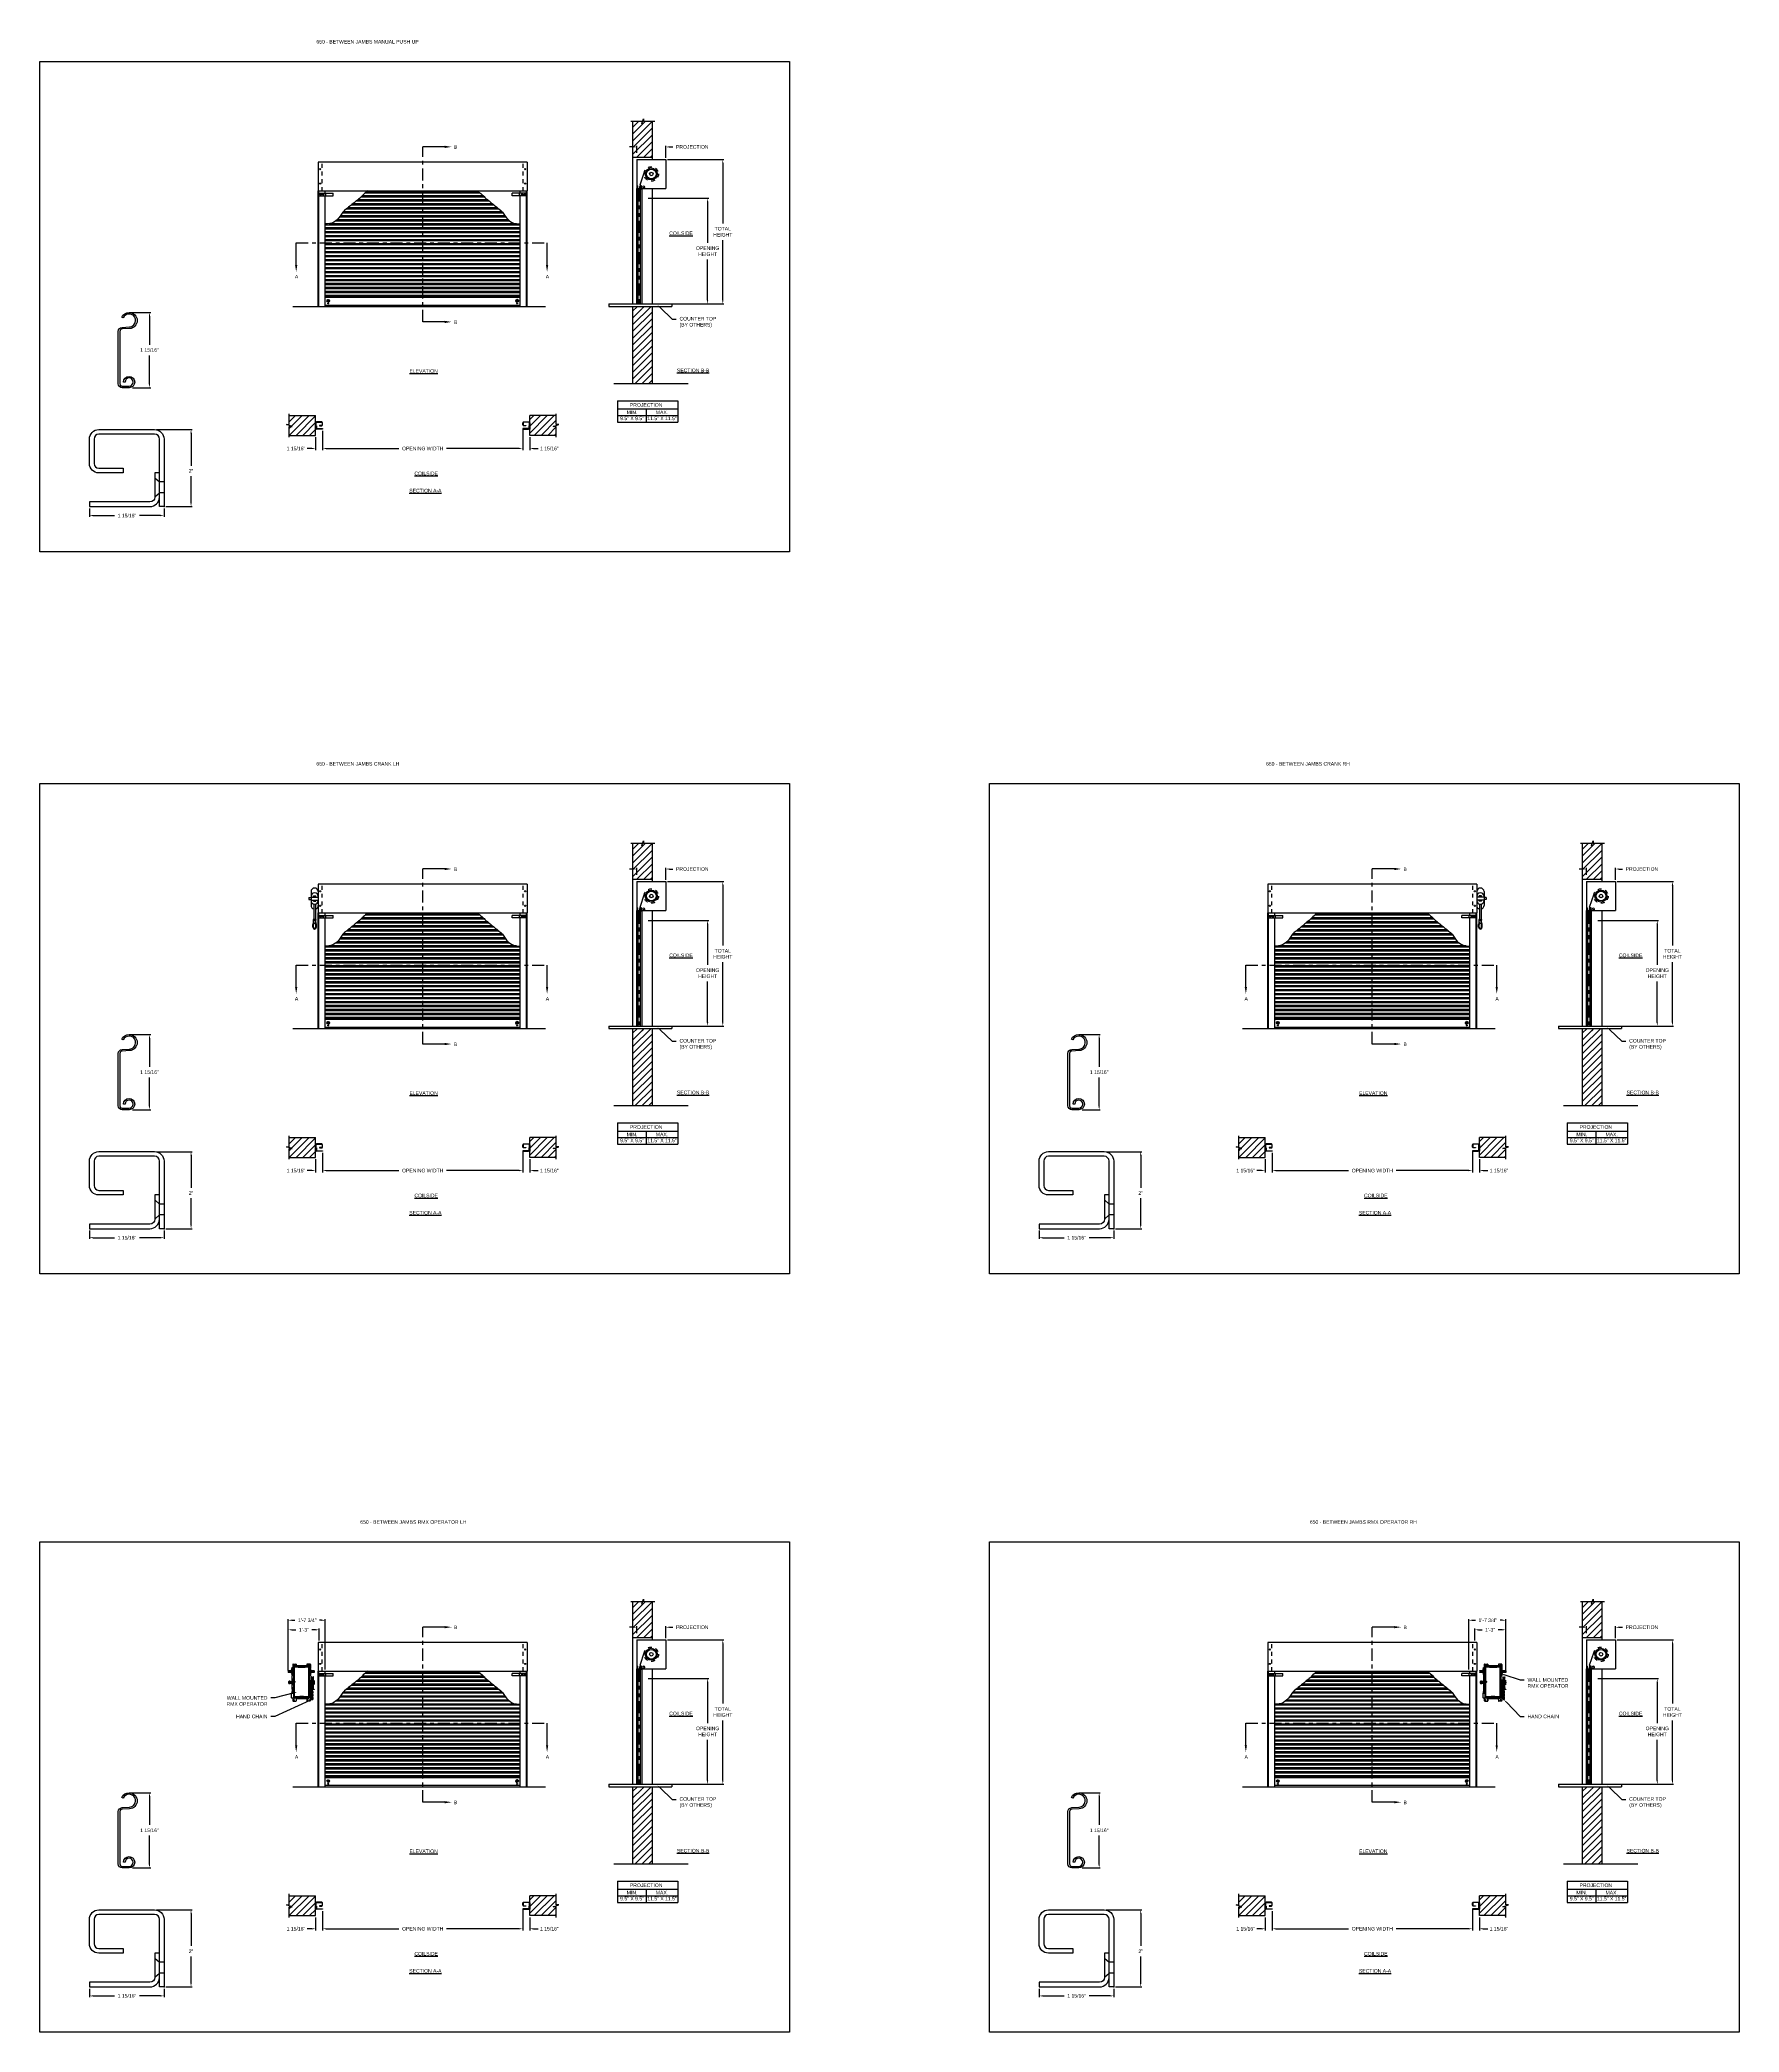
# Model space of a CAD drawing. Header units: inches. Extents: x 169.6 to 213.7, y 214.8 to 266.5.
import ezdxf
from ezdxf import colors
from ezdxf.entities.mleader import LeaderData, LeaderLine
from ezdxf.math import Vec2, Vec3

# ---------------------------------------------------------------- set-up
doc = ezdxf.new("R2010")
doc.units = ezdxf.units.IN
doc.header["$LTSCALE"] = 0.25
doc.header["$MEASUREMENT"] = 0
for name, pattern in [('CENTER', [2, 1.25, -0.25, 0.25, -0.25]), ('HIDDEN', [0.375, 0.25, -0.125]), ('PHANTOM', [2.5, 1.25, -0.25, 0.25, -0.25, 0.25, -0.25])]:
    doc.linetypes.add(name, pattern=pattern)
for name, color, linetype in [('ANNOTATIONS', 1, 'Continuous'), ('CRANK LH', 7, 'Continuous'), ('CRANK RH', 7, 'Continuous'), ('DETAILS', 4, 'Continuous'), ('PUSH UP', 7, 'Continuous'), ('RMX OPERATOR LH', 7, 'Continuous'), ('RMX OPERATOR RH', 7, 'Continuous'), ('SECTION CUTS', 6, 'CENTER')]:
    doc.layers.add(name, color=color, linetype=linetype)
doc.styles.add('ARIAL', font='arial.ttf', dxfattribs={"height": 0.09375})
doc.styles.get("Standard").update_dxf_attribs({"font": 'romans.shx'})
doc.dimstyles.new('ARIAL', dxfattribs={"dimtxt": 0.09375, "dimasz": 0.09375, "dimexe": 0.03125, "dimexo": 0.046875, "dimgap": 0.09, "dimtad": 0, "dimtih": 1, "dimtoh": 1, "dimdec": 4, "dimzin": 0, "dimdsep": 46, "dimlunit": 4, "dimtxsty": 'ARIAL', "dimcen": 0.09, "dimadec": 0, "dimazin": 0, "dimtfac": 1, "dimtdec": 4, "dimtix": 1, "dimtofl": 0, "dimtmove": 0, "dimatfit": 3, "dimfxl": 0.18, "dimfrac": 2, "dimtolj": 1, "dimtzin": 0, "dimarcsym": 0})
doc.dimstyles.new('STANDARD$0', dxfattribs={"dimtxt": 0.09375, "dimasz": 0.09375, "dimexe": 0.03125, "dimexo": 0.046875, "dimgap": 0.09, "dimtad": 0, "dimtih": 1, "dimtoh": 1, "dimdec": 4, "dimzin": 0, "dimdsep": 46, "dimtxsty": 'ARIAL', "dimcen": 0.09, "dimadec": 0, "dimazin": 0, "dimtfac": 1, "dimtdec": 4, "dimtofl": 0, "dimtmove": 0, "dimatfit": 1, "dimfxl": 1, "dimtolj": 1, "dimtzin": 0, "dimarcsym": 0})
pattern_1 = [(45, (-18.47276, 1.22668), (-0.08838835, 0.08838835), [])]
pattern_2 = [(45, (-18.47276, 1.89436), (-0.088388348, 0.088388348), [])]
pattern_3 = [(45, (-18.47276, -17.52354), (-0.08838835, 0.08838835), [])]
pattern_4 = [(45, (-18.47276, -16.85585), (-0.088388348, 0.088388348), [])]
pattern_5 = [(45, (6.19053, -17.52354), (-0.08838835, 0.08838835), [])]
pattern_6 = [(45, (6.19053, -16.85585), (-0.088388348, 0.088388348), [])]
pattern_7 = [(45, (-18.47276, -37.21185), (-0.08838835, 0.08838835), [])]
pattern_8 = [(45, (-18.47276, -36.54417), (-0.088388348, 0.088388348), [])]
pattern_9 = [(45, (6.19053, -37.21185), (-0.08838835, 0.08838835), [])]
pattern_10 = [(45, (6.19053, -36.54417), (-0.088388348, 0.088388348), [])]

# ---------------------------------------------------------------- blocks, each defined once
blk = doc.blocks.new('*D5')
at = {"layer": 'ANNOTATIONS', "color": 0, "lineweight": -2, "transparency": 16777216}
for p, q in [((182.131, 256.387), (182.131, 255.85)), ((176.932, 256.04), (176.932, 255.85)), ((177.026, 255.881), (178.915, 255.881)), ((182.037, 255.881), (180.148, 255.881))]:
    blk.add_line(p, q, dxfattribs=at)
at = {"layer": 'ANNOTATIONS', "color": 0, "transparency": 16777216}
for points in [[(177.026, 255.897), (177.026, 255.866), (176.932, 255.881)], [(182.037, 255.897), (182.037, 255.866), (182.131, 255.881)]]:
    blk.add_solid(points, dxfattribs=at)
at = {"layer": 'defpoints', "color": 0, "transparency": 16777216}
for p in [(176.932, 256.087), (182.131, 256.434), (182.131, 255.881)]:
    blk.add_point(p, dxfattribs=at)
at = {"layer": 'ANNOTATIONS', "color": 0, "transparency": 16777216, "insert": (179.532, 255.881), "char_height": 0.09375, "attachment_point": 5, "style": 'ARIAL'}
blk.add_mtext('\\A1;OPENING WIDTH', dxfattribs=at)
blk = doc.blocks.new('*D6')
at = {"layer": 'ANNOTATIONS', "color": 0, "lineweight": -2, "transparency": 16777216}
for p, q in [((170.877, 254.326), (170.877, 254.107)), ((170.971, 254.138), (171.53, 254.138)), ((172.721, 254.138), (172.173, 254.138)), ((172.814, 254.326), (172.814, 254.107))]:
    blk.add_line(p, q, dxfattribs=at)
at = {"layer": 'ANNOTATIONS', "color": 0, "transparency": 16777216}
for points in [[(170.971, 254.154), (170.971, 254.123), (170.877, 254.138)], [(172.721, 254.154), (172.721, 254.123), (172.814, 254.138)]]:
    blk.add_solid(points, dxfattribs=at)
at = {"layer": 'defpoints', "color": 0, "transparency": 16777216}
for p in [(170.877, 254.373), (170.877, 254.138), (172.814, 254.373)]:
    blk.add_point(p, dxfattribs=at)
at = {"layer": 'ANNOTATIONS', "color": 0, "transparency": 16777216, "insert": (171.852, 254.138), "char_height": 0.09375, "attachment_point": 5, "style": 'ARIAL'}
blk.add_mtext('\\A1;1 15/16"', dxfattribs=at)
blk = doc.blocks.new('*D7')
at = {"layer": 'ANNOTATIONS', "color": 0, "lineweight": -2, "transparency": 16777216}
for p, q in [((172.616, 256.373), (173.547, 256.373)), ((173.516, 256.279), (173.516, 255.435)), ((173.516, 254.466), (173.516, 255.161)), ((172.861, 254.373), (173.547, 254.373))]:
    blk.add_line(p, q, dxfattribs=at)
at = {"layer": 'ANNOTATIONS', "color": 0, "transparency": 16777216}
for points in [[(173.5, 256.279), (173.531, 256.279), (173.516, 256.373)], [(173.5, 254.466), (173.531, 254.466), (173.516, 254.373)]]:
    blk.add_solid(points, dxfattribs=at)
at = {"layer": 'defpoints', "color": 0, "transparency": 16777216}
for p in [(172.569, 256.373), (173.516, 256.373), (172.814, 254.373)]:
    blk.add_point(p, dxfattribs=at)
at = {"layer": 'ANNOTATIONS', "color": 0, "transparency": 16777216, "insert": (173.516, 255.298), "char_height": 0.0938, "attachment_point": 5, "style": 'ARIAL'}
blk.add_mtext('\\A1;2"', dxfattribs=at)
blk = doc.blocks.new('*D9')
at = {"layer": 'ANNOTATIONS', "color": 0, "lineweight": -2, "transparency": 16777216}
for p, q in [((176.75, 256.176), (176.75, 255.834)), ((176.932, 256.34), (176.932, 255.834)), ((176.657, 255.881), (176.535, 255.881)), ((177.026, 255.881), (177.12, 255.881))]:
    blk.add_line(p, q, dxfattribs=at)
at = {"layer": 'ANNOTATIONS', "color": 0, "transparency": 16777216}
for points in [[(176.657, 255.897), (176.657, 255.866), (176.75, 255.881)], [(177.026, 255.897), (177.026, 255.866), (176.932, 255.881)]]:
    blk.add_solid(points, dxfattribs=at)
at = {"layer": 'defpoints', "color": 0, "transparency": 16777216}
for p in [(176.75, 256.223), (176.932, 256.387), (176.932, 255.881)]:
    blk.add_point(p, dxfattribs=at)
at = {"layer": 'ANNOTATIONS', "color": 0, "transparency": 16777216, "insert": (176.241, 255.881), "char_height": 0.09375, "attachment_point": 5, "style": 'ARIAL'}
blk.add_mtext('\\A1;1 15/16"', dxfattribs=at)
blk = doc.blocks.new('*D10')
at = {"layer": 'ANNOTATIONS', "color": 0, "lineweight": -2, "transparency": 16777216}
for p, q in [((182.131, 256.34), (182.131, 255.834)), ((182.313, 256.176), (182.313, 255.834)), ((182.037, 255.881), (181.944, 255.881)), ((182.407, 255.881), (182.528, 255.881))]:
    blk.add_line(p, q, dxfattribs=at)
at = {"layer": 'ANNOTATIONS', "color": 0, "transparency": 16777216}
for points in [[(182.037, 255.897), (182.037, 255.866), (182.131, 255.881)], [(182.407, 255.897), (182.407, 255.866), (182.313, 255.881)]]:
    blk.add_solid(points, dxfattribs=at)
at = {"layer": 'defpoints', "color": 0, "transparency": 16777216}
for p in [(182.131, 256.387), (182.313, 256.223), (182.313, 255.881)]:
    blk.add_point(p, dxfattribs=at)
at = {"layer": 'ANNOTATIONS', "color": 0, "transparency": 16777216, "insert": (182.822, 255.881), "char_height": 0.09375, "attachment_point": 5, "style": 'ARIAL'}
blk.add_mtext('\\A1;1 15/16"', dxfattribs=at)
blk = doc.blocks.new('*D11')
at = {"layer": 'ANNOTATIONS', "color": 0, "lineweight": -2, "transparency": 16777216}
for p, q in [((185.001, 263.711), (184.907, 263.711)), ((185.094, 263.558), (185.094, 263.743)), ((185.844, 263.432), (185.844, 263.743)), ((185.938, 263.711), (186.032, 263.711))]:
    blk.add_line(p, q, dxfattribs=at)
at = {"layer": 'ANNOTATIONS', "color": 0, "transparency": 16777216}
for points in [[(185.001, 263.727), (185.001, 263.696), (185.094, 263.711)], [(185.938, 263.727), (185.938, 263.696), (185.844, 263.711)]]:
    blk.add_solid(points, dxfattribs=at)
at = {"layer": 'defpoints', "color": 0, "transparency": 16777216}
for p in [(185.094, 263.511), (185.844, 263.711), (185.844, 263.385)]:
    blk.add_point(p, dxfattribs=at)
at = {"layer": 'ANNOTATIONS', "color": 0, "transparency": 16777216, "insert": (186.533, 263.711), "char_height": 0.09375, "attachment_point": 5, "style": 'ARIAL'}
blk.add_mtext('\\A1;PROJECTION', dxfattribs=at)
blk = doc.blocks.new('*X8')
at = {"color": 0, "linetype": 'Continuous'}
for p, q in [((2.144, 5.299), (2.185, 5.339)), ((2.144, 5.304), (2.18, 5.339)), ((2.144, 5.309), (2.174, 5.339)), ((2.145, 5.294), (2.189, 5.338)), ((2.146, 5.317), (2.167, 5.338)), ((2.147, 5.29), (2.193, 5.336)), ((2.149, 5.287), (2.167, 5.305)), ((2.151, 5.284), (2.168, 5.3)), ((2.154, 5.281), (2.17, 5.297)), ((2.157, 5.278), (2.174, 5.295)), ((2.16, 5.276), (2.178, 5.294)), ((2.164, 5.274), (2.209, 5.319)), ((2.168, 5.272), (2.211, 5.315)), ((2.172, 5.271), (2.212, 5.311)), ((2.177, 5.271), (2.212, 5.306)), ((2.178, 5.316), (2.196, 5.334)), ((2.183, 5.315), (2.2, 5.332)), ((2.183, 5.271), (2.212, 5.3)), ((2.186, 5.313), (2.203, 5.329)), ((2.188, 5.31), (2.205, 5.326)), ((2.189, 5.305), (2.207, 5.323)), ((2.191, 5.273), (2.21, 5.293))]:
    blk.add_line(p, q, dxfattribs=at)
blk = doc.blocks.new('*D12')
at = {"layer": 'ANNOTATIONS', "color": 0, "lineweight": -2, "transparency": 16777216}
for p, q in [((185.392, 262.378), (186.963, 262.378)), ((186.932, 262.284), (186.932, 261.224)), ((186.932, 259.729), (186.932, 260.789)), ((185.392, 259.635), (186.963, 259.635))]:
    blk.add_line(p, q, dxfattribs=at)
at = {"layer": 'ANNOTATIONS', "color": 0, "transparency": 16777216}
for points in [[(186.916, 262.284), (186.948, 262.284), (186.932, 262.378)], [(186.916, 259.729), (186.948, 259.729), (186.932, 259.635)]]:
    blk.add_solid(points, dxfattribs=at)
at = {"layer": 'defpoints', "color": 0, "transparency": 16777216}
for p in [(185.345, 262.378), (185.345, 259.635), (186.932, 259.635)]:
    blk.add_point(p, dxfattribs=at)
at = {"layer": 'ANNOTATIONS', "color": 0, "transparency": 16777216, "insert": (186.932, 261.006), "char_height": 0.09375, "attachment_point": 5, "style": 'ARIAL'}
blk.add_mtext('\\A1;OPENING \\PHEIGHT', dxfattribs=at)
blk = doc.blocks.new('*D13')
at = {"layer": 'ANNOTATIONS', "color": 0, "lineweight": -2, "transparency": 16777216}
for p, q in [((185.891, 263.385), (187.357, 263.385)), ((187.326, 263.291), (187.326, 261.727)), ((187.326, 259.729), (187.326, 261.292)), ((185.891, 259.635), (187.357, 259.635))]:
    blk.add_line(p, q, dxfattribs=at)
at = {"layer": 'ANNOTATIONS', "color": 0, "transparency": 16777216}
for points in [[(187.31, 263.291), (187.341, 263.291), (187.326, 263.385)], [(187.31, 259.729), (187.341, 259.729), (187.326, 259.635)]]:
    blk.add_solid(points, dxfattribs=at)
at = {"layer": 'defpoints', "color": 0, "transparency": 16777216}
for p in [(185.844, 263.385), (185.844, 259.635), (187.326, 259.635)]:
    blk.add_point(p, dxfattribs=at)
at = {"layer": 'ANNOTATIONS', "color": 0, "transparency": 16777216, "insert": (187.326, 261.51), "char_height": 0.0938, "attachment_point": 5, "style": 'ARIAL'}
blk.add_mtext('\\A1;TOTAL \\PHEIGHT', dxfattribs=at)
blk = doc.blocks.new('*D21')
at = {"layer": 'ANNOTATIONS', "color": 0, "lineweight": -2, "transparency": 16777216}
for p, q in [((182.131, 237.637), (182.131, 237.1)), ((176.932, 237.366), (176.932, 237.1)), ((177.026, 237.131), (178.915, 237.131)), ((182.037, 237.131), (180.148, 237.131))]:
    blk.add_line(p, q, dxfattribs=at)
at = {"layer": 'ANNOTATIONS', "color": 0, "transparency": 16777216}
for points in [[(177.026, 237.147), (177.026, 237.115), (176.932, 237.131)], [(182.037, 237.147), (182.037, 237.115), (182.131, 237.131)]]:
    blk.add_solid(points, dxfattribs=at)
at = {"layer": 'defpoints', "color": 0, "transparency": 16777216}
for p in [(182.131, 237.684), (176.932, 237.413), (182.131, 237.131)]:
    blk.add_point(p, dxfattribs=at)
at = {"layer": 'ANNOTATIONS', "color": 0, "transparency": 16777216, "insert": (179.532, 237.131), "char_height": 0.09375, "attachment_point": 5, "style": 'ARIAL'}
blk.add_mtext('\\A1;OPENING WIDTH', dxfattribs=at)
blk = doc.blocks.new('*D19')
at = {"layer": 'ANNOTATIONS', "color": 0, "lineweight": -2, "transparency": 16777216}
for p, q in [((170.877, 235.575), (170.877, 235.357)), ((172.814, 235.575), (172.814, 235.357)), ((170.971, 235.388), (171.53, 235.388)), ((172.721, 235.388), (172.173, 235.388))]:
    blk.add_line(p, q, dxfattribs=at)
at = {"layer": 'ANNOTATIONS', "color": 0, "transparency": 16777216}
for points in [[(170.971, 235.404), (170.971, 235.372), (170.877, 235.388)], [(172.721, 235.404), (172.721, 235.372), (172.814, 235.388)]]:
    blk.add_solid(points, dxfattribs=at)
at = {"layer": 'defpoints', "color": 0, "transparency": 16777216}
for p in [(170.877, 235.622), (172.814, 235.622), (170.877, 235.388)]:
    blk.add_point(p, dxfattribs=at)
at = {"layer": 'ANNOTATIONS', "color": 0, "transparency": 16777216, "insert": (171.852, 235.388), "char_height": 0.09375, "attachment_point": 5, "style": 'ARIAL'}
blk.add_mtext('\\A1;1 15/16"', dxfattribs=at)
blk = doc.blocks.new('*D20')
at = {"layer": 'ANNOTATIONS', "color": 0, "lineweight": -2, "transparency": 16777216}
for p, q in [((172.616, 237.622), (173.547, 237.622)), ((173.516, 237.529), (173.516, 236.685)), ((173.516, 235.716), (173.516, 236.411)), ((172.861, 235.622), (173.547, 235.622))]:
    blk.add_line(p, q, dxfattribs=at)
at = {"layer": 'ANNOTATIONS', "color": 0, "transparency": 16777216}
for points in [[(173.5, 237.529), (173.531, 237.529), (173.516, 237.622)], [(173.5, 235.716), (173.531, 235.716), (173.516, 235.622)]]:
    blk.add_solid(points, dxfattribs=at)
at = {"layer": 'defpoints', "color": 0, "transparency": 16777216}
for p in [(172.569, 237.622), (173.516, 237.622), (172.814, 235.622)]:
    blk.add_point(p, dxfattribs=at)
at = {"layer": 'ANNOTATIONS', "color": 0, "transparency": 16777216, "insert": (173.516, 236.548), "char_height": 0.0938, "attachment_point": 5, "style": 'ARIAL'}
blk.add_mtext('\\A1;2"', dxfattribs=at)
blk = doc.blocks.new('*D14')
at = {"layer": 'ANNOTATIONS', "color": 0, "lineweight": -2, "transparency": 16777216}
for p, q in [((176.932, 237.59), (176.932, 237.084)), ((176.657, 237.131), (176.535, 237.131)), ((176.75, 237.426), (176.75, 237.084)), ((177.026, 237.131), (177.12, 237.131))]:
    blk.add_line(p, q, dxfattribs=at)
at = {"layer": 'ANNOTATIONS', "color": 0, "transparency": 16777216}
for points in [[(176.657, 237.147), (176.657, 237.115), (176.75, 237.131)], [(177.026, 237.147), (177.026, 237.115), (176.932, 237.131)]]:
    blk.add_solid(points, dxfattribs=at)
at = {"layer": 'defpoints', "color": 0, "transparency": 16777216}
for p in [(176.75, 237.472), (176.932, 237.637), (176.932, 237.131)]:
    blk.add_point(p, dxfattribs=at)
at = {"layer": 'ANNOTATIONS', "color": 0, "transparency": 16777216, "insert": (176.241, 237.131), "char_height": 0.09375, "attachment_point": 5, "style": 'ARIAL'}
blk.add_mtext('\\A1;1 15/16"', dxfattribs=at)
blk = doc.blocks.new('*D15')
at = {"layer": 'ANNOTATIONS', "color": 0, "lineweight": -2, "transparency": 16777216}
for p, q in [((182.131, 237.59), (182.131, 237.084)), ((182.037, 237.131), (181.944, 237.131)), ((182.313, 237.426), (182.313, 237.084)), ((182.407, 237.131), (182.528, 237.131))]:
    blk.add_line(p, q, dxfattribs=at)
at = {"layer": 'ANNOTATIONS', "color": 0, "transparency": 16777216}
for points in [[(182.037, 237.147), (182.037, 237.115), (182.131, 237.131)], [(182.407, 237.147), (182.407, 237.115), (182.313, 237.131)]]:
    blk.add_solid(points, dxfattribs=at)
at = {"layer": 'defpoints', "color": 0, "transparency": 16777216}
for p in [(182.131, 237.637), (182.313, 237.472), (182.313, 237.131)]:
    blk.add_point(p, dxfattribs=at)
at = {"layer": 'ANNOTATIONS', "color": 0, "transparency": 16777216, "insert": (182.822, 237.131), "char_height": 0.09375, "attachment_point": 5, "style": 'ARIAL'}
blk.add_mtext('\\A1;1 15/16"', dxfattribs=at)
blk = doc.blocks.new('*D16')
at = {"layer": 'ANNOTATIONS', "color": 0, "lineweight": -2, "transparency": 16777216}
for p, q in [((185.001, 244.961), (184.907, 244.961)), ((185.094, 244.807), (185.094, 244.992)), ((185.844, 244.681), (185.844, 244.992)), ((185.938, 244.961), (186.032, 244.961))]:
    blk.add_line(p, q, dxfattribs=at)
at = {"layer": 'ANNOTATIONS', "color": 0, "transparency": 16777216}
for points in [[(185.001, 244.977), (185.001, 244.946), (185.094, 244.961)], [(185.938, 244.977), (185.938, 244.946), (185.844, 244.961)]]:
    blk.add_solid(points, dxfattribs=at)
at = {"layer": 'defpoints', "color": 0, "transparency": 16777216}
for p in [(185.094, 244.76), (185.844, 244.961), (185.844, 244.635)]:
    blk.add_point(p, dxfattribs=at)
at = {"layer": 'ANNOTATIONS', "color": 0, "transparency": 16777216, "insert": (186.533, 244.961), "char_height": 0.09375, "attachment_point": 5, "style": 'ARIAL'}
blk.add_mtext('\\A1;PROJECTION', dxfattribs=at)
blk = doc.blocks.new('*D17')
at = {"layer": 'ANNOTATIONS', "color": 0, "lineweight": -2, "transparency": 16777216}
for p, q in [((185.392, 243.627), (186.963, 243.627)), ((186.932, 243.534), (186.932, 242.473)), ((186.932, 240.978), (186.932, 242.039)), ((185.392, 240.885), (186.963, 240.885))]:
    blk.add_line(p, q, dxfattribs=at)
at = {"layer": 'ANNOTATIONS', "color": 0, "transparency": 16777216}
for points in [[(186.916, 243.534), (186.948, 243.534), (186.932, 243.627)], [(186.916, 240.978), (186.948, 240.978), (186.932, 240.885)]]:
    blk.add_solid(points, dxfattribs=at)
at = {"layer": 'defpoints', "color": 0, "transparency": 16777216}
for p in [(185.345, 243.627), (185.345, 240.885), (186.932, 240.885)]:
    blk.add_point(p, dxfattribs=at)
at = {"layer": 'ANNOTATIONS', "color": 0, "transparency": 16777216, "insert": (186.932, 242.256), "char_height": 0.09375, "attachment_point": 5, "style": 'ARIAL'}
blk.add_mtext('\\A1;OPENING \\PHEIGHT', dxfattribs=at)
blk = doc.blocks.new('*D18')
at = {"layer": 'ANNOTATIONS', "color": 0, "lineweight": -2, "transparency": 16777216}
for p, q in [((185.891, 244.635), (187.357, 244.635)), ((187.326, 244.541), (187.326, 242.977)), ((187.326, 240.978), (187.326, 242.542)), ((185.891, 240.885), (187.357, 240.885))]:
    blk.add_line(p, q, dxfattribs=at)
at = {"layer": 'ANNOTATIONS', "color": 0, "transparency": 16777216}
for points in [[(187.31, 244.541), (187.341, 244.541), (187.326, 244.635)], [(187.31, 240.978), (187.341, 240.978), (187.326, 240.885)]]:
    blk.add_solid(points, dxfattribs=at)
at = {"layer": 'defpoints', "color": 0, "transparency": 16777216}
for p in [(185.844, 244.635), (185.844, 240.885), (187.326, 240.885)]:
    blk.add_point(p, dxfattribs=at)
at = {"layer": 'ANNOTATIONS', "color": 0, "transparency": 16777216, "insert": (187.326, 242.76), "char_height": 0.0938, "attachment_point": 5, "style": 'ARIAL'}
blk.add_mtext('\\A1;TOTAL \\PHEIGHT', dxfattribs=at)
blk = doc.blocks.new('*D29')
at = {"layer": 'ANNOTATIONS', "color": 0, "lineweight": -2, "transparency": 16777216}
for p, q in [((206.795, 237.637), (206.795, 237.1)), ((201.595, 237.376), (201.595, 237.1)), ((201.689, 237.131), (203.579, 237.131)), ((206.701, 237.131), (204.811, 237.131))]:
    blk.add_line(p, q, dxfattribs=at)
at = {"layer": 'ANNOTATIONS', "color": 0, "transparency": 16777216}
for points in [[(201.689, 237.147), (201.689, 237.115), (201.595, 237.131)], [(206.701, 237.147), (206.701, 237.115), (206.795, 237.131)]]:
    blk.add_solid(points, dxfattribs=at)
at = {"layer": 'defpoints', "color": 0, "transparency": 16777216}
for p in [(206.795, 237.684), (201.595, 237.423), (206.795, 237.131)]:
    blk.add_point(p, dxfattribs=at)
at = {"layer": 'ANNOTATIONS', "color": 0, "transparency": 16777216, "insert": (204.195, 237.131), "char_height": 0.09375, "attachment_point": 5, "style": 'ARIAL'}
blk.add_mtext('\\A1;OPENING WIDTH', dxfattribs=at)
blk = doc.blocks.new('*D27')
at = {"layer": 'ANNOTATIONS', "color": 0, "lineweight": -2, "transparency": 16777216}
for p, q in [((195.54, 235.575), (195.54, 235.357)), ((197.478, 235.575), (197.478, 235.357)), ((195.634, 235.388), (196.194, 235.388)), ((197.384, 235.388), (196.837, 235.388))]:
    blk.add_line(p, q, dxfattribs=at)
at = {"layer": 'ANNOTATIONS', "color": 0, "transparency": 16777216}
for points in [[(195.634, 235.404), (195.634, 235.372), (195.54, 235.388)], [(197.384, 235.404), (197.384, 235.372), (197.478, 235.388)]]:
    blk.add_solid(points, dxfattribs=at)
at = {"layer": 'defpoints', "color": 0, "transparency": 16777216}
for p in [(195.54, 235.622), (197.478, 235.622), (195.54, 235.388)]:
    blk.add_point(p, dxfattribs=at)
at = {"layer": 'ANNOTATIONS', "color": 0, "transparency": 16777216, "insert": (196.515, 235.388), "char_height": 0.09375, "attachment_point": 5, "style": 'ARIAL'}
blk.add_mtext('\\A1;1 15/16"', dxfattribs=at)
blk = doc.blocks.new('*D28')
at = {"layer": 'ANNOTATIONS', "color": 0, "lineweight": -2, "transparency": 16777216}
for p, q in [((197.28, 237.622), (198.21, 237.622)), ((198.179, 237.529), (198.179, 236.685)), ((198.179, 235.716), (198.179, 236.411)), ((197.525, 235.622), (198.21, 235.622))]:
    blk.add_line(p, q, dxfattribs=at)
at = {"layer": 'ANNOTATIONS', "color": 0, "transparency": 16777216}
for points in [[(198.163, 237.529), (198.195, 237.529), (198.179, 237.622)], [(198.163, 235.716), (198.195, 235.716), (198.179, 235.622)]]:
    blk.add_solid(points, dxfattribs=at)
at = {"layer": 'defpoints', "color": 0, "transparency": 16777216}
for p in [(197.233, 237.622), (198.179, 237.622), (197.478, 235.622)]:
    blk.add_point(p, dxfattribs=at)
at = {"layer": 'ANNOTATIONS', "color": 0, "transparency": 16777216, "insert": (198.179, 236.548), "char_height": 0.0938, "attachment_point": 5, "style": 'ARIAL'}
blk.add_mtext('\\A1;2"', dxfattribs=at)
blk = doc.blocks.new('*D22')
at = {"layer": 'ANNOTATIONS', "color": 0, "lineweight": -2, "transparency": 16777216}
for p, q in [((201.595, 237.59), (201.595, 237.084)), ((201.32, 237.131), (201.199, 237.131)), ((201.414, 237.426), (201.414, 237.084)), ((201.689, 237.131), (201.783, 237.131))]:
    blk.add_line(p, q, dxfattribs=at)
at = {"layer": 'ANNOTATIONS', "color": 0, "transparency": 16777216}
for points in [[(201.32, 237.147), (201.32, 237.115), (201.414, 237.131)], [(201.689, 237.147), (201.689, 237.115), (201.595, 237.131)]]:
    blk.add_solid(points, dxfattribs=at)
at = {"layer": 'defpoints', "color": 0, "transparency": 16777216}
for p in [(201.414, 237.472), (201.595, 237.637), (201.595, 237.131)]:
    blk.add_point(p, dxfattribs=at)
at = {"layer": 'ANNOTATIONS', "color": 0, "transparency": 16777216, "insert": (200.905, 237.131), "char_height": 0.09375, "attachment_point": 5, "style": 'ARIAL'}
blk.add_mtext('\\A1;1 15/16"', dxfattribs=at)
blk = doc.blocks.new('*D23')
at = {"layer": 'ANNOTATIONS', "color": 0, "lineweight": -2, "transparency": 16777216}
for p, q in [((206.795, 237.59), (206.795, 237.084)), ((206.701, 237.131), (206.607, 237.131)), ((206.976, 237.426), (206.976, 237.084)), ((207.07, 237.131), (207.191, 237.131))]:
    blk.add_line(p, q, dxfattribs=at)
at = {"layer": 'ANNOTATIONS', "color": 0, "transparency": 16777216}
for points in [[(206.701, 237.147), (206.701, 237.115), (206.795, 237.131)], [(207.07, 237.147), (207.07, 237.115), (206.976, 237.131)]]:
    blk.add_solid(points, dxfattribs=at)
at = {"layer": 'defpoints', "color": 0, "transparency": 16777216}
for p in [(206.795, 237.637), (206.976, 237.472), (206.976, 237.131)]:
    blk.add_point(p, dxfattribs=at)
at = {"layer": 'ANNOTATIONS', "color": 0, "transparency": 16777216, "insert": (207.485, 237.131), "char_height": 0.09375, "attachment_point": 5, "style": 'ARIAL'}
blk.add_mtext('\\A1;1 15/16"', dxfattribs=at)
blk = doc.blocks.new('*D24')
at = {"layer": 'ANNOTATIONS', "color": 0, "lineweight": -2, "transparency": 16777216}
for p, q in [((209.664, 244.961), (209.57, 244.961)), ((209.758, 244.807), (209.758, 244.992)), ((210.508, 244.681), (210.508, 244.992)), ((210.601, 244.961), (210.695, 244.961))]:
    blk.add_line(p, q, dxfattribs=at)
at = {"layer": 'ANNOTATIONS', "color": 0, "transparency": 16777216}
for points in [[(209.664, 244.977), (209.664, 244.946), (209.758, 244.961)], [(210.601, 244.977), (210.601, 244.946), (210.508, 244.961)]]:
    blk.add_solid(points, dxfattribs=at)
at = {"layer": 'defpoints', "color": 0, "transparency": 16777216}
for p in [(209.758, 244.76), (210.508, 244.961), (210.508, 244.635)]:
    blk.add_point(p, dxfattribs=at)
at = {"layer": 'ANNOTATIONS', "color": 0, "transparency": 16777216, "insert": (211.197, 244.961), "char_height": 0.09375, "attachment_point": 5, "style": 'ARIAL'}
blk.add_mtext('\\A1;PROJECTION', dxfattribs=at)
blk = doc.blocks.new('*D25')
at = {"layer": 'ANNOTATIONS', "color": 0, "lineweight": -2, "transparency": 16777216}
for p, q in [((210.055, 243.627), (211.626, 243.627)), ((211.595, 243.534), (211.595, 242.473)), ((211.595, 240.978), (211.595, 242.039)), ((210.055, 240.885), (211.626, 240.885))]:
    blk.add_line(p, q, dxfattribs=at)
at = {"layer": 'ANNOTATIONS', "color": 0, "transparency": 16777216}
for points in [[(211.58, 243.534), (211.611, 243.534), (211.595, 243.627)], [(211.58, 240.978), (211.611, 240.978), (211.595, 240.885)]]:
    blk.add_solid(points, dxfattribs=at)
at = {"layer": 'defpoints', "color": 0, "transparency": 16777216}
for p in [(210.008, 243.627), (210.008, 240.885), (211.595, 240.885)]:
    blk.add_point(p, dxfattribs=at)
at = {"layer": 'ANNOTATIONS', "color": 0, "transparency": 16777216, "insert": (211.595, 242.256), "char_height": 0.09375, "attachment_point": 5, "style": 'ARIAL'}
blk.add_mtext('\\A1;OPENING \\PHEIGHT', dxfattribs=at)
blk = doc.blocks.new('*D26')
at = {"layer": 'ANNOTATIONS', "color": 0, "lineweight": -2, "transparency": 16777216}
for p, q in [((210.554, 244.635), (212.02, 244.635)), ((211.989, 244.541), (211.989, 242.977)), ((211.989, 240.978), (211.989, 242.542)), ((210.554, 240.885), (212.02, 240.885))]:
    blk.add_line(p, q, dxfattribs=at)
at = {"layer": 'ANNOTATIONS', "color": 0, "transparency": 16777216}
for points in [[(211.973, 244.541), (212.005, 244.541), (211.989, 244.635)], [(211.973, 240.978), (212.005, 240.978), (211.989, 240.885)]]:
    blk.add_solid(points, dxfattribs=at)
at = {"layer": 'defpoints', "color": 0, "transparency": 16777216}
for p in [(210.508, 244.635), (210.508, 240.885), (211.989, 240.885)]:
    blk.add_point(p, dxfattribs=at)
at = {"layer": 'ANNOTATIONS', "color": 0, "transparency": 16777216, "insert": (211.989, 242.76), "char_height": 0.0938, "attachment_point": 5, "style": 'ARIAL'}
blk.add_mtext('\\A1;TOTAL \\PHEIGHT', dxfattribs=at)
blk = doc.blocks.new('*D30')
at = {"layer": 'ANNOTATIONS', "color": 0, "lineweight": -2, "transparency": 16777216}
for p, q in [((176.04, 224.149), (176.04, 225.485)), ((176.134, 225.454), (176.214, 225.454)), ((176.907, 225.454), (176.853, 225.454)), ((177, 224.177), (177, 225.485))]:
    blk.add_line(p, q, dxfattribs=at)
at = {"layer": 'ANNOTATIONS', "color": 0, "transparency": 16777216}
for points in [[(176.134, 225.47), (176.134, 225.438), (176.04, 225.454)], [(176.907, 225.47), (176.907, 225.438), (177, 225.454)]]:
    blk.add_solid(points, dxfattribs=at)
at = {"layer": 'defpoints', "color": 0, "transparency": 16777216}
for p in [(176.04, 225.454), (176.04, 224.102), (177, 224.13)]:
    blk.add_point(p, dxfattribs=at)
at = {"layer": 'ANNOTATIONS', "color": 0, "transparency": 16777216, "insert": (176.534, 225.454), "char_height": 0.09375, "attachment_point": 5, "style": 'ARIAL'}
blk.add_mtext('\\A1;1\'-7 3/4"', dxfattribs=at)
blk = doc.blocks.new('*D31')
at = {"layer": 'ANNOTATIONS', "color": 0, "lineweight": -2, "transparency": 16777216}
for p, q in [((176.04, 224.192), (176.04, 225.238)), ((176.134, 225.206), (176.237, 225.206)), ((176.75, 225.206), (176.657, 225.206)), ((176.844, 224.927), (176.844, 225.238))]:
    blk.add_line(p, q, dxfattribs=at)
at = {"layer": 'ANNOTATIONS', "color": 0, "transparency": 16777216}
for points in [[(176.134, 225.222), (176.134, 225.191), (176.04, 225.206)], [(176.75, 225.222), (176.75, 225.191), (176.844, 225.206)]]:
    blk.add_solid(points, dxfattribs=at)
at = {"layer": 'defpoints', "color": 0, "transparency": 16777216}
for p in [(176.04, 225.206), (176.844, 224.88), (176.04, 224.145)]:
    blk.add_point(p, dxfattribs=at)
at = {"layer": 'ANNOTATIONS', "color": 0, "transparency": 16777216, "insert": (176.447, 225.206), "char_height": 0.0938, "attachment_point": 5, "style": 'ARIAL'}
blk.add_mtext('\\A1;1\'-3"', dxfattribs=at)
blk = doc.blocks.new('*D39')
at = {"layer": 'ANNOTATIONS', "color": 0, "lineweight": -2, "transparency": 16777216}
for p, q in [((182.131, 217.948), (182.131, 217.411)), ((176.932, 217.736), (176.932, 217.411)), ((177.026, 217.443), (178.915, 217.443)), ((182.037, 217.443), (180.148, 217.443))]:
    blk.add_line(p, q, dxfattribs=at)
at = {"layer": 'ANNOTATIONS', "color": 0, "transparency": 16777216}
for points in [[(177.026, 217.458), (177.026, 217.427), (176.932, 217.443)], [(182.037, 217.458), (182.037, 217.427), (182.131, 217.443)]]:
    blk.add_solid(points, dxfattribs=at)
at = {"layer": 'defpoints', "color": 0, "transparency": 16777216}
for p in [(182.131, 217.995), (176.932, 217.783), (182.131, 217.443)]:
    blk.add_point(p, dxfattribs=at)
at = {"layer": 'ANNOTATIONS', "color": 0, "transparency": 16777216, "insert": (179.532, 217.443), "char_height": 0.09375, "attachment_point": 5, "style": 'ARIAL'}
blk.add_mtext('\\A1;OPENING WIDTH', dxfattribs=at)
blk = doc.blocks.new('*D37')
at = {"layer": 'ANNOTATIONS', "color": 0, "lineweight": -2, "transparency": 16777216}
for p, q in [((170.877, 215.887), (170.877, 215.668)), ((172.814, 215.887), (172.814, 215.668)), ((170.971, 215.7), (171.53, 215.7)), ((172.721, 215.7), (172.173, 215.7))]:
    blk.add_line(p, q, dxfattribs=at)
at = {"layer": 'ANNOTATIONS', "color": 0, "transparency": 16777216}
for points in [[(170.971, 215.715), (170.971, 215.684), (170.877, 215.7)], [(172.721, 215.715), (172.721, 215.684), (172.814, 215.7)]]:
    blk.add_solid(points, dxfattribs=at)
at = {"layer": 'defpoints', "color": 0, "transparency": 16777216}
for p in [(170.877, 215.934), (172.814, 215.934), (170.877, 215.7)]:
    blk.add_point(p, dxfattribs=at)
at = {"layer": 'ANNOTATIONS', "color": 0, "transparency": 16777216, "insert": (171.852, 215.7), "char_height": 0.09375, "attachment_point": 5, "style": 'ARIAL'}
blk.add_mtext('\\A1;1 15/16"', dxfattribs=at)
blk = doc.blocks.new('*D38')
at = {"layer": 'ANNOTATIONS', "color": 0, "lineweight": -2, "transparency": 16777216}
for p, q in [((172.616, 217.934), (173.547, 217.934)), ((173.516, 217.84), (173.516, 216.996)), ((173.516, 216.028), (173.516, 216.722)), ((172.861, 215.934), (173.547, 215.934))]:
    blk.add_line(p, q, dxfattribs=at)
at = {"layer": 'ANNOTATIONS', "color": 0, "transparency": 16777216}
for points in [[(173.5, 217.84), (173.531, 217.84), (173.516, 217.934)], [(173.5, 216.028), (173.531, 216.028), (173.516, 215.934)]]:
    blk.add_solid(points, dxfattribs=at)
at = {"layer": 'defpoints', "color": 0, "transparency": 16777216}
for p in [(172.569, 217.934), (173.516, 217.934), (172.814, 215.934)]:
    blk.add_point(p, dxfattribs=at)
at = {"layer": 'ANNOTATIONS', "color": 0, "transparency": 16777216, "insert": (173.516, 216.859), "char_height": 0.0938, "attachment_point": 5, "style": 'ARIAL'}
blk.add_mtext('\\A1;2"', dxfattribs=at)
blk = doc.blocks.new('*D32')
at = {"layer": 'ANNOTATIONS', "color": 0, "lineweight": -2, "transparency": 16777216}
for p, q in [((176.932, 217.901), (176.932, 217.396)), ((176.657, 217.443), (176.535, 217.443)), ((176.75, 217.737), (176.75, 217.396)), ((177.026, 217.443), (177.12, 217.443))]:
    blk.add_line(p, q, dxfattribs=at)
at = {"layer": 'ANNOTATIONS', "color": 0, "transparency": 16777216}
for points in [[(176.657, 217.458), (176.657, 217.427), (176.75, 217.443)], [(177.026, 217.458), (177.026, 217.427), (176.932, 217.443)]]:
    blk.add_solid(points, dxfattribs=at)
at = {"layer": 'defpoints', "color": 0, "transparency": 16777216}
for p in [(176.932, 217.948), (176.75, 217.784), (176.932, 217.443)]:
    blk.add_point(p, dxfattribs=at)
at = {"layer": 'ANNOTATIONS', "color": 0, "transparency": 16777216, "insert": (176.241, 217.443), "char_height": 0.09375, "attachment_point": 5, "style": 'ARIAL'}
blk.add_mtext('\\A1;1 15/16"', dxfattribs=at)
blk = doc.blocks.new('*D33')
at = {"layer": 'ANNOTATIONS', "color": 0, "lineweight": -2, "transparency": 16777216}
for p, q in [((182.131, 217.901), (182.131, 217.396)), ((182.037, 217.443), (181.944, 217.443)), ((182.313, 217.737), (182.313, 217.396)), ((182.407, 217.443), (182.528, 217.443))]:
    blk.add_line(p, q, dxfattribs=at)
at = {"layer": 'ANNOTATIONS', "color": 0, "transparency": 16777216}
for points in [[(182.037, 217.458), (182.037, 217.427), (182.131, 217.443)], [(182.407, 217.458), (182.407, 217.427), (182.313, 217.443)]]:
    blk.add_solid(points, dxfattribs=at)
at = {"layer": 'defpoints', "color": 0, "transparency": 16777216}
for p in [(182.131, 217.948), (182.313, 217.784), (182.313, 217.443)]:
    blk.add_point(p, dxfattribs=at)
at = {"layer": 'ANNOTATIONS', "color": 0, "transparency": 16777216, "insert": (182.822, 217.443), "char_height": 0.09375, "attachment_point": 5, "style": 'ARIAL'}
blk.add_mtext('\\A1;1 15/16"', dxfattribs=at)
blk = doc.blocks.new('*D34')
at = {"layer": 'ANNOTATIONS', "color": 0, "lineweight": -2, "transparency": 16777216}
for p, q in [((185.001, 225.273), (184.907, 225.273)), ((185.094, 225.119), (185.094, 225.304)), ((185.844, 224.993), (185.844, 225.304)), ((185.938, 225.273), (186.032, 225.273))]:
    blk.add_line(p, q, dxfattribs=at)
at = {"layer": 'ANNOTATIONS', "color": 0, "transparency": 16777216}
for points in [[(185.001, 225.288), (185.001, 225.257), (185.094, 225.273)], [(185.938, 225.288), (185.938, 225.257), (185.844, 225.273)]]:
    blk.add_solid(points, dxfattribs=at)
at = {"layer": 'defpoints', "color": 0, "transparency": 16777216}
for p in [(185.094, 225.072), (185.844, 225.273), (185.844, 224.946)]:
    blk.add_point(p, dxfattribs=at)
at = {"layer": 'ANNOTATIONS', "color": 0, "transparency": 16777216, "insert": (186.533, 225.273), "char_height": 0.09375, "attachment_point": 5, "style": 'ARIAL'}
blk.add_mtext('\\A1;PROJECTION', dxfattribs=at)
blk = doc.blocks.new('*D35')
at = {"layer": 'ANNOTATIONS', "color": 0, "lineweight": -2, "transparency": 16777216}
for p, q in [((185.392, 223.939), (186.963, 223.939)), ((186.932, 223.845), (186.932, 222.785)), ((186.932, 221.29), (186.932, 222.35)), ((185.392, 221.196), (186.963, 221.196))]:
    blk.add_line(p, q, dxfattribs=at)
at = {"layer": 'ANNOTATIONS', "color": 0, "transparency": 16777216}
for points in [[(186.916, 223.845), (186.948, 223.845), (186.932, 223.939)], [(186.916, 221.29), (186.948, 221.29), (186.932, 221.196)]]:
    blk.add_solid(points, dxfattribs=at)
at = {"layer": 'defpoints', "color": 0, "transparency": 16777216}
for p in [(185.345, 223.939), (185.345, 221.196), (186.932, 221.196)]:
    blk.add_point(p, dxfattribs=at)
at = {"layer": 'ANNOTATIONS', "color": 0, "transparency": 16777216, "insert": (186.932, 222.568), "char_height": 0.09375, "attachment_point": 5, "style": 'ARIAL'}
blk.add_mtext('\\A1;OPENING \\PHEIGHT', dxfattribs=at)
blk = doc.blocks.new('*D36')
at = {"layer": 'ANNOTATIONS', "color": 0, "lineweight": -2, "transparency": 16777216}
for p, q in [((185.891, 224.946), (187.357, 224.946)), ((187.326, 224.853), (187.326, 223.289)), ((187.326, 221.29), (187.326, 222.854)), ((185.891, 221.196), (187.357, 221.196))]:
    blk.add_line(p, q, dxfattribs=at)
at = {"layer": 'ANNOTATIONS', "color": 0, "transparency": 16777216}
for points in [[(187.31, 224.853), (187.341, 224.853), (187.326, 224.946)], [(187.31, 221.29), (187.341, 221.29), (187.326, 221.196)]]:
    blk.add_solid(points, dxfattribs=at)
at = {"layer": 'defpoints', "color": 0, "transparency": 16777216}
for p in [(185.844, 224.946), (185.844, 221.196), (187.326, 221.196)]:
    blk.add_point(p, dxfattribs=at)
at = {"layer": 'ANNOTATIONS', "color": 0, "transparency": 16777216, "insert": (187.326, 223.071), "char_height": 0.0938, "attachment_point": 5, "style": 'ARIAL'}
blk.add_mtext('\\A1;TOTAL \\PHEIGHT', dxfattribs=at)
blk = doc.blocks.new('*D47')
at = {"layer": 'ANNOTATIONS', "color": 0, "lineweight": -2, "transparency": 16777216}
for p, q in [((206.795, 217.948), (206.795, 217.411)), ((201.595, 217.764), (201.595, 217.411)), ((201.689, 217.443), (203.579, 217.443)), ((206.701, 217.443), (204.811, 217.443))]:
    blk.add_line(p, q, dxfattribs=at)
at = {"layer": 'ANNOTATIONS', "color": 0, "transparency": 16777216}
for points in [[(201.689, 217.458), (201.689, 217.427), (201.595, 217.443)], [(206.701, 217.458), (206.701, 217.427), (206.795, 217.443)]]:
    blk.add_solid(points, dxfattribs=at)
at = {"layer": 'defpoints', "color": 0, "transparency": 16777216}
for p in [(201.595, 217.811), (206.795, 217.995), (206.795, 217.443)]:
    blk.add_point(p, dxfattribs=at)
at = {"layer": 'ANNOTATIONS', "color": 0, "transparency": 16777216, "insert": (204.195, 217.443), "char_height": 0.09375, "attachment_point": 5, "style": 'ARIAL'}
blk.add_mtext('\\A1;OPENING WIDTH', dxfattribs=at)
blk = doc.blocks.new('*D45')
at = {"layer": 'ANNOTATIONS', "color": 0, "lineweight": -2, "transparency": 16777216}
for p, q in [((195.54, 215.887), (195.54, 215.668)), ((197.478, 215.887), (197.478, 215.668)), ((195.634, 215.7), (196.194, 215.7)), ((197.384, 215.7), (196.837, 215.7))]:
    blk.add_line(p, q, dxfattribs=at)
at = {"layer": 'ANNOTATIONS', "color": 0, "transparency": 16777216}
for points in [[(195.634, 215.715), (195.634, 215.684), (195.54, 215.7)], [(197.384, 215.715), (197.384, 215.684), (197.478, 215.7)]]:
    blk.add_solid(points, dxfattribs=at)
at = {"layer": 'defpoints', "color": 0, "transparency": 16777216}
for p in [(195.54, 215.934), (197.478, 215.934), (195.54, 215.7)]:
    blk.add_point(p, dxfattribs=at)
at = {"layer": 'ANNOTATIONS', "color": 0, "transparency": 16777216, "insert": (196.515, 215.7), "char_height": 0.09375, "attachment_point": 5, "style": 'ARIAL'}
blk.add_mtext('\\A1;1 15/16"', dxfattribs=at)
blk = doc.blocks.new('*D46')
at = {"layer": 'ANNOTATIONS', "color": 0, "lineweight": -2, "transparency": 16777216}
for p, q in [((197.28, 217.934), (198.21, 217.934)), ((198.179, 217.84), (198.179, 216.996)), ((198.179, 216.028), (198.179, 216.722)), ((197.525, 215.934), (198.21, 215.934))]:
    blk.add_line(p, q, dxfattribs=at)
at = {"layer": 'ANNOTATIONS', "color": 0, "transparency": 16777216}
for points in [[(198.163, 217.84), (198.195, 217.84), (198.179, 217.934)], [(198.163, 216.028), (198.195, 216.028), (198.179, 215.934)]]:
    blk.add_solid(points, dxfattribs=at)
at = {"layer": 'defpoints', "color": 0, "transparency": 16777216}
for p in [(197.233, 217.934), (198.179, 217.934), (197.478, 215.934)]:
    blk.add_point(p, dxfattribs=at)
at = {"layer": 'ANNOTATIONS', "color": 0, "transparency": 16777216, "insert": (198.179, 216.859), "char_height": 0.0938, "attachment_point": 5, "style": 'ARIAL'}
blk.add_mtext('\\A1;2"', dxfattribs=at)
blk = doc.blocks.new('*D40')
at = {"layer": 'ANNOTATIONS', "color": 0, "lineweight": -2, "transparency": 16777216}
for p, q in [((201.595, 217.901), (201.595, 217.396)), ((201.32, 217.443), (201.199, 217.443)), ((201.414, 217.737), (201.414, 217.396)), ((201.689, 217.443), (201.783, 217.443))]:
    blk.add_line(p, q, dxfattribs=at)
at = {"layer": 'ANNOTATIONS', "color": 0, "transparency": 16777216}
for points in [[(201.32, 217.458), (201.32, 217.427), (201.414, 217.443)], [(201.689, 217.458), (201.689, 217.427), (201.595, 217.443)]]:
    blk.add_solid(points, dxfattribs=at)
at = {"layer": 'defpoints', "color": 0, "transparency": 16777216}
for p in [(201.595, 217.948), (201.414, 217.784), (201.595, 217.443)]:
    blk.add_point(p, dxfattribs=at)
at = {"layer": 'ANNOTATIONS', "color": 0, "transparency": 16777216, "insert": (200.905, 217.443), "char_height": 0.09375, "attachment_point": 5, "style": 'ARIAL'}
blk.add_mtext('\\A1;1 15/16"', dxfattribs=at)
blk = doc.blocks.new('*D41')
at = {"layer": 'ANNOTATIONS', "color": 0, "lineweight": -2, "transparency": 16777216}
for p, q in [((206.795, 217.901), (206.795, 217.396)), ((206.701, 217.443), (206.607, 217.443)), ((206.976, 217.737), (206.976, 217.396)), ((207.07, 217.443), (207.191, 217.443))]:
    blk.add_line(p, q, dxfattribs=at)
at = {"layer": 'ANNOTATIONS', "color": 0, "transparency": 16777216}
for points in [[(206.701, 217.458), (206.701, 217.427), (206.795, 217.443)], [(207.07, 217.458), (207.07, 217.427), (206.976, 217.443)]]:
    blk.add_solid(points, dxfattribs=at)
at = {"layer": 'defpoints', "color": 0, "transparency": 16777216}
for p in [(206.795, 217.948), (206.976, 217.784), (206.976, 217.443)]:
    blk.add_point(p, dxfattribs=at)
at = {"layer": 'ANNOTATIONS', "color": 0, "transparency": 16777216, "insert": (207.485, 217.443), "char_height": 0.09375, "attachment_point": 5, "style": 'ARIAL'}
blk.add_mtext('\\A1;1 15/16"', dxfattribs=at)
blk = doc.blocks.new('*D42')
at = {"layer": 'ANNOTATIONS', "color": 0, "lineweight": -2, "transparency": 16777216}
for p, q in [((209.664, 225.273), (209.57, 225.273)), ((209.758, 225.119), (209.758, 225.304)), ((210.508, 224.993), (210.508, 225.304)), ((210.601, 225.273), (210.695, 225.273))]:
    blk.add_line(p, q, dxfattribs=at)
at = {"layer": 'ANNOTATIONS', "color": 0, "transparency": 16777216}
for points in [[(209.664, 225.288), (209.664, 225.257), (209.758, 225.273)], [(210.601, 225.288), (210.601, 225.257), (210.508, 225.273)]]:
    blk.add_solid(points, dxfattribs=at)
at = {"layer": 'defpoints', "color": 0, "transparency": 16777216}
for p in [(209.758, 225.072), (210.508, 225.273), (210.508, 224.946)]:
    blk.add_point(p, dxfattribs=at)
at = {"layer": 'ANNOTATIONS', "color": 0, "transparency": 16777216, "insert": (211.197, 225.273), "char_height": 0.09375, "attachment_point": 5, "style": 'ARIAL'}
blk.add_mtext('\\A1;PROJECTION', dxfattribs=at)
blk = doc.blocks.new('*D43')
at = {"layer": 'ANNOTATIONS', "color": 0, "lineweight": -2, "transparency": 16777216}
for p, q in [((210.055, 223.939), (211.626, 223.939)), ((211.595, 223.845), (211.595, 222.785)), ((211.595, 221.29), (211.595, 222.35)), ((210.055, 221.196), (211.626, 221.196))]:
    blk.add_line(p, q, dxfattribs=at)
at = {"layer": 'ANNOTATIONS', "color": 0, "transparency": 16777216}
for points in [[(211.58, 223.845), (211.611, 223.845), (211.595, 223.939)], [(211.58, 221.29), (211.611, 221.29), (211.595, 221.196)]]:
    blk.add_solid(points, dxfattribs=at)
at = {"layer": 'defpoints', "color": 0, "transparency": 16777216}
for p in [(210.008, 223.939), (210.008, 221.196), (211.595, 221.196)]:
    blk.add_point(p, dxfattribs=at)
at = {"layer": 'ANNOTATIONS', "color": 0, "transparency": 16777216, "insert": (211.595, 222.568), "char_height": 0.09375, "attachment_point": 5, "style": 'ARIAL'}
blk.add_mtext('\\A1;OPENING \\PHEIGHT', dxfattribs=at)
blk = doc.blocks.new('*D44')
at = {"layer": 'ANNOTATIONS', "color": 0, "lineweight": -2, "transparency": 16777216}
for p, q in [((210.554, 224.946), (212.02, 224.946)), ((211.989, 224.853), (211.989, 223.289)), ((211.989, 221.29), (211.989, 222.854)), ((210.554, 221.196), (212.02, 221.196))]:
    blk.add_line(p, q, dxfattribs=at)
at = {"layer": 'ANNOTATIONS', "color": 0, "transparency": 16777216}
for points in [[(211.973, 224.853), (212.005, 224.853), (211.989, 224.946)], [(211.973, 221.29), (212.005, 221.29), (211.989, 221.196)]]:
    blk.add_solid(points, dxfattribs=at)
at = {"layer": 'defpoints', "color": 0, "transparency": 16777216}
for p in [(210.508, 224.946), (210.508, 221.196), (211.989, 221.196)]:
    blk.add_point(p, dxfattribs=at)
at = {"layer": 'ANNOTATIONS', "color": 0, "transparency": 16777216, "insert": (211.989, 223.071), "char_height": 0.0938, "attachment_point": 5, "style": 'ARIAL'}
blk.add_mtext('\\A1;TOTAL \\PHEIGHT', dxfattribs=at)
blk = doc.blocks.new('*D48')
at = {"layer": 'ANNOTATIONS', "color": 0, "lineweight": -2, "transparency": 16777216}
for p, q in [((206.701, 224.177), (206.701, 225.485)), ((206.795, 225.454), (206.873, 225.454)), ((207.568, 225.454), (207.512, 225.454)), ((207.661, 224.149), (207.661, 225.485))]:
    blk.add_line(p, q, dxfattribs=at)
at = {"layer": 'ANNOTATIONS', "color": 0, "transparency": 16777216}
for points in [[(206.795, 225.47), (206.795, 225.438), (206.701, 225.454)], [(207.568, 225.47), (207.568, 225.438), (207.661, 225.454)]]:
    blk.add_solid(points, dxfattribs=at)
at = {"layer": 'defpoints', "color": 0, "transparency": 16777216}
for p in [(207.661, 225.454), (206.701, 224.13), (207.661, 224.102)]:
    blk.add_point(p, dxfattribs=at)
at = {"layer": 'ANNOTATIONS', "color": 0, "transparency": 16777216, "insert": (207.193, 225.454), "char_height": 0.09375, "attachment_point": 5, "style": 'ARIAL'}
blk.add_mtext('\\A1;1\'-7 3/4"', dxfattribs=at)
blk = doc.blocks.new('*D49')
at = {"layer": 'ANNOTATIONS', "color": 0, "lineweight": -2, "transparency": 16777216}
for p, q in [((206.857, 224.927), (206.857, 225.238)), ((206.951, 225.206), (207.044, 225.206)), ((207.568, 225.206), (207.465, 225.206)), ((207.661, 224.192), (207.661, 225.238))]:
    blk.add_line(p, q, dxfattribs=at)
at = {"layer": 'ANNOTATIONS', "color": 0, "transparency": 16777216}
for points in [[(206.951, 225.222), (206.951, 225.191), (206.857, 225.206)], [(207.568, 225.222), (207.568, 225.191), (207.661, 225.206)]]:
    blk.add_solid(points, dxfattribs=at)
at = {"layer": 'defpoints', "color": 0, "transparency": 16777216}
for p in [(207.661, 225.206), (206.857, 224.88), (207.661, 224.145)]:
    blk.add_point(p, dxfattribs=at)
at = {"layer": 'ANNOTATIONS', "color": 0, "transparency": 16777216, "insert": (207.254, 225.206), "char_height": 0.0938, "attachment_point": 5, "style": 'ARIAL'}
blk.add_mtext('\\A1;1\'-3"', dxfattribs=at)
blk = doc.blocks.new('*D52')
at = {"layer": 'ANNOTATIONS', "color": 0, "lineweight": -2, "transparency": 16777216}
for p, q in [((171.954, 259.415), (172.468, 259.415)), ((172.437, 259.321), (172.437, 258.576)), ((172.437, 257.554), (172.437, 258.299)), ((171.996, 257.46), (172.468, 257.46))]:
    blk.add_line(p, q, dxfattribs=at)
at = {"layer": 'ANNOTATIONS', "color": 0, "transparency": 16777216}
for points in [[(172.421, 259.321), (172.452, 259.321), (172.437, 259.415)], [(172.421, 257.554), (172.452, 257.554), (172.437, 257.46)]]:
    blk.add_solid(points, dxfattribs=at)
at = {"layer": 'defpoints', "color": 0, "transparency": 16777216}
for p in [(171.907, 259.415), (171.949, 257.46), (172.437, 257.46)]:
    blk.add_point(p, dxfattribs=at)
at = {"layer": 'ANNOTATIONS', "color": 0, "transparency": 16777216, "insert": (172.437, 258.438), "char_height": 0.09375, "attachment_point": 5, "style": 'ARIAL'}
blk.add_mtext('\\A1;1 15/16"', dxfattribs=at)
blk = doc.blocks.new('*D53')
at = {"layer": 'ANNOTATIONS', "color": 0, "lineweight": -2, "transparency": 16777216}
for p, q in [((171.954, 240.665), (172.468, 240.665)), ((172.437, 240.571), (172.437, 239.826)), ((172.437, 238.804), (172.437, 239.549)), ((171.996, 238.71), (172.468, 238.71))]:
    blk.add_line(p, q, dxfattribs=at)
at = {"layer": 'ANNOTATIONS', "color": 0, "transparency": 16777216}
for points in [[(172.421, 240.571), (172.452, 240.571), (172.437, 240.665)], [(172.421, 238.804), (172.452, 238.804), (172.437, 238.71)]]:
    blk.add_solid(points, dxfattribs=at)
at = {"layer": 'defpoints', "color": 0, "transparency": 16777216}
for p in [(171.907, 240.665), (171.949, 238.71), (172.437, 238.71)]:
    blk.add_point(p, dxfattribs=at)
at = {"layer": 'ANNOTATIONS', "color": 0, "transparency": 16777216, "insert": (172.437, 239.687), "char_height": 0.09375, "attachment_point": 5, "style": 'ARIAL'}
blk.add_mtext('\\A1;1 15/16"', dxfattribs=at)
blk = doc.blocks.new('*D54')
at = {"layer": 'ANNOTATIONS', "color": 0, "lineweight": -2, "transparency": 16777216}
for p, q in [((196.617, 240.665), (197.131, 240.665)), ((197.1, 240.571), (197.1, 239.826)), ((197.1, 238.804), (197.1, 239.549)), ((196.66, 238.71), (197.131, 238.71))]:
    blk.add_line(p, q, dxfattribs=at)
at = {"layer": 'ANNOTATIONS', "color": 0, "transparency": 16777216}
for points in [[(197.085, 240.571), (197.116, 240.571), (197.1, 240.665)], [(197.085, 238.804), (197.116, 238.804), (197.1, 238.71)]]:
    blk.add_solid(points, dxfattribs=at)
at = {"layer": 'defpoints', "color": 0, "transparency": 16777216}
for p in [(196.571, 240.665), (196.613, 238.71), (197.1, 238.71)]:
    blk.add_point(p, dxfattribs=at)
at = {"layer": 'ANNOTATIONS', "color": 0, "transparency": 16777216, "insert": (197.1, 239.687), "char_height": 0.09375, "attachment_point": 5, "style": 'ARIAL'}
blk.add_mtext('\\A1;1 15/16"', dxfattribs=at)
blk = doc.blocks.new('*D55')
at = {"layer": 'ANNOTATIONS', "color": 0, "lineweight": -2, "transparency": 16777216}
for p, q in [((171.954, 220.976), (172.468, 220.976)), ((172.437, 220.883), (172.437, 220.138)), ((172.437, 219.115), (172.437, 219.861)), ((171.996, 219.022), (172.468, 219.022))]:
    blk.add_line(p, q, dxfattribs=at)
at = {"layer": 'ANNOTATIONS', "color": 0, "transparency": 16777216}
for points in [[(172.421, 220.883), (172.452, 220.883), (172.437, 220.976)], [(172.421, 219.115), (172.452, 219.115), (172.437, 219.022)]]:
    blk.add_solid(points, dxfattribs=at)
at = {"layer": 'defpoints', "color": 0, "transparency": 16777216}
for p in [(171.907, 220.976), (171.949, 219.022), (172.437, 219.022)]:
    blk.add_point(p, dxfattribs=at)
at = {"layer": 'ANNOTATIONS', "color": 0, "transparency": 16777216, "insert": (172.437, 219.999), "char_height": 0.09375, "attachment_point": 5, "style": 'ARIAL'}
blk.add_mtext('\\A1;1 15/16"', dxfattribs=at)
blk = doc.blocks.new('*D56')
at = {"layer": 'ANNOTATIONS', "color": 0, "lineweight": -2, "transparency": 16777216}
for p, q in [((196.617, 220.976), (197.131, 220.976)), ((197.1, 220.883), (197.1, 220.138)), ((197.1, 219.115), (197.1, 219.861)), ((196.66, 219.022), (197.131, 219.022))]:
    blk.add_line(p, q, dxfattribs=at)
at = {"layer": 'ANNOTATIONS', "color": 0, "transparency": 16777216}
for points in [[(197.085, 220.883), (197.116, 220.883), (197.1, 220.976)], [(197.085, 219.115), (197.116, 219.115), (197.1, 219.022)]]:
    blk.add_solid(points, dxfattribs=at)
at = {"layer": 'defpoints', "color": 0, "transparency": 16777216}
for p in [(196.571, 220.976), (196.613, 219.022), (197.1, 219.022)]:
    blk.add_point(p, dxfattribs=at)
at = {"layer": 'ANNOTATIONS', "color": 0, "transparency": 16777216, "insert": (197.1, 219.999), "char_height": 0.09375, "attachment_point": 5, "style": 'ARIAL'}
blk.add_mtext('\\A1;1 15/16"', dxfattribs=at)

msp = doc.modelspace()

# ---------------------------------------------------------------- hatches: boundary and pattern name
at = {"layer": 'CRANK LH', "linetype": 'Continuous'}
h = msp.add_hatch(dxfattribs=at)
h.set_pattern_fill('ANSI31', color=256, style=0)
h.set_pattern_definition(pattern_4)
h.paths.add_polyline_path([(185.50057, 245.62914), (185.26407, 245.62914), (185.26407, 245.6938), (185.22566, 245.56044), (185.22566, 245.62914), (184.98494, 245.62914), (184.98494, 244.69712), (185.50057, 244.69712)])
h = msp.add_hatch(dxfattribs=at)
h.set_pattern_fill('ANSI31', color=256, style=0)
h.set_pattern_definition(pattern_4)
h.paths.add_polyline_path([(185.50057, 240.82062), (185.26407, 240.82062), (185.26407, 240.88528), (185.22566, 240.75192), (185.22566, 240.82062), (184.98494, 240.82062), (184.98494, 238.8189), (185.50057, 238.8189)])
at = {"layer": 'CRANK LH'}
h = msp.add_hatch(dxfattribs=at)
h.set_pattern_fill('ANSI31', color=256, style=0)
h.set_pattern_definition(pattern_3)
h.paths.add_polyline_path([(176.75038, 237.98811), (176.06288, 237.98811), (176.06288, 237.7509), (175.99878, 237.7509), (176.14085, 237.704), (176.06288, 237.704), (176.06288, 237.47248), (176.75038, 237.47248), (176.75038, 237.63498)])
h = msp.add_hatch(dxfattribs=at)
h.set_pattern_fill('ANSI31', color=256, style=0)
h.set_pattern_definition(pattern_3)
h.paths.add_polyline_path([(183.06448, 237.7509), (183.00038, 237.7509), (183.00038, 237.98811), (182.31288, 237.98811), (182.31288, 237.47248), (182.33105, 237.47248), (183.00038, 237.47248), (183.00038, 237.704), (182.92241, 237.704)])
at = {"layer": 'CRANK RH', "linetype": 'Continuous'}
h = msp.add_hatch(dxfattribs=at)
h.set_pattern_fill('ANSI31', color=256, style=0)
h.set_pattern_definition(pattern_6)
h.paths.add_polyline_path([(210.16386, 245.62914), (209.92736, 245.62914), (209.92736, 245.6938), (209.88895, 245.56044), (209.88895, 245.62914), (209.64823, 245.62914), (209.64823, 244.69712), (210.16386, 244.69712)])
h = msp.add_hatch(dxfattribs=at)
h.set_pattern_fill('ANSI31', color=256, style=0)
h.set_pattern_definition(pattern_6)
h.paths.add_polyline_path([(210.16386, 240.82062), (209.92736, 240.82062), (209.92736, 240.88528), (209.88895, 240.75192), (209.88895, 240.82062), (209.64823, 240.82062), (209.64823, 238.8189), (210.16386, 238.8189)])
at = {"layer": 'CRANK RH'}
h = msp.add_hatch(dxfattribs=at)
h.set_pattern_fill('ANSI31', color=256, style=0)
h.set_pattern_definition(pattern_5)
h.paths.add_polyline_path([(201.41367, 237.98811), (200.72617, 237.98811), (200.72617, 237.7509), (200.66207, 237.7509), (200.80414, 237.704), (200.72617, 237.704), (200.72617, 237.47248), (201.41367, 237.47248), (201.41367, 237.63498)])
h = msp.add_hatch(dxfattribs=at)
h.set_pattern_fill('ANSI31', color=256, style=0)
h.set_pattern_definition(pattern_5)
h.paths.add_polyline_path([(207.72777, 237.7509), (207.66367, 237.7509), (207.66367, 237.98811), (206.97617, 237.98811), (206.97617, 237.47248), (206.99434, 237.47248), (207.66367, 237.47248), (207.66367, 237.704), (207.5857, 237.704)])
at = {"layer": 'PUSH UP', "linetype": 'Continuous'}
h = msp.add_hatch(dxfattribs=at)
h.set_pattern_fill('ANSI31', color=256, style=0)
h.set_pattern_definition(pattern_2)
h.paths.add_polyline_path([(185.50057, 264.37936), (185.26407, 264.37936), (185.26407, 264.44402), (185.22566, 264.31066), (185.22566, 264.37936), (184.98494, 264.37936), (184.98494, 263.44734), (185.50057, 263.44734)])
h = msp.add_hatch(dxfattribs=at)
h.set_pattern_fill('ANSI31', color=256, style=0)
h.set_pattern_definition(pattern_2)
h.paths.add_polyline_path([(185.50057, 259.57084), (185.26407, 259.57084), (185.26407, 259.63549), (185.22566, 259.50214), (185.22566, 259.57084), (184.98494, 259.57084), (184.98494, 257.56912), (185.50057, 257.56912)])
at = {"layer": 'PUSH UP'}
h = msp.add_hatch(dxfattribs=at)
h.set_pattern_fill('ANSI31', color=256, style=0)
h.set_pattern_definition(pattern_1)
h.paths.add_polyline_path([(176.75038, 256.73832), (176.06288, 256.73832), (176.06288, 256.50112), (175.99878, 256.50112), (176.14085, 256.45422), (176.06288, 256.45422), (176.06288, 256.2227), (176.75038, 256.2227), (176.75038, 256.3852)])
h = msp.add_hatch(dxfattribs=at)
h.set_pattern_fill('ANSI31', color=256, style=0)
h.set_pattern_definition(pattern_1)
h.paths.add_polyline_path([(183.06448, 256.50112), (183.00038, 256.50112), (183.00038, 256.73832), (182.31288, 256.73832), (182.31288, 256.2227), (182.33105, 256.2227), (183.00038, 256.2227), (183.00038, 256.45422), (182.92241, 256.45422)])
at = {"layer": 'RMX OPERATOR LH', "linetype": 'Continuous'}
h = msp.add_hatch(dxfattribs=at)
h.set_pattern_fill('ANSI31', color=256, style=0)
h.set_pattern_definition(pattern_8)
h.paths.add_polyline_path([(185.50057, 225.94083), (185.26407, 225.94083), (185.26407, 226.00549), (185.22566, 225.87213), (185.22566, 225.94083), (184.98494, 225.94083), (184.98494, 225.00881), (185.50057, 225.00881)])
h = msp.add_hatch(dxfattribs=at)
h.set_pattern_fill('ANSI31', color=256, style=0)
h.set_pattern_definition(pattern_8)
h.paths.add_polyline_path([(185.50057, 221.13231), (185.26407, 221.13231), (185.26407, 221.19696), (185.22566, 221.06361), (185.22566, 221.13231), (184.98494, 221.13231), (184.98494, 219.13059), (185.50057, 219.13059)])
at = {"layer": 'RMX OPERATOR LH'}
h = msp.add_hatch(dxfattribs=at)
h.set_pattern_fill('ANSI31', color=256, style=0)
h.set_pattern_definition(pattern_7)
h.paths.add_polyline_path([(176.75038, 218.29979), (176.06288, 218.29979), (176.06288, 218.06259), (175.99878, 218.06259), (176.14085, 218.01569), (176.06288, 218.01569), (176.06288, 217.78417), (176.75038, 217.78417), (176.75038, 217.94667)])
h = msp.add_hatch(dxfattribs=at)
h.set_pattern_fill('ANSI31', color=256, style=0)
h.set_pattern_definition(pattern_7)
h.paths.add_polyline_path([(183.06448, 218.06259), (183.00038, 218.06259), (183.00038, 218.29979), (182.31288, 218.29979), (182.31288, 217.78417), (182.33105, 217.78417), (183.00038, 217.78417), (183.00038, 218.01569), (182.92241, 218.01569)])
at = {"layer": 'RMX OPERATOR RH', "linetype": 'Continuous'}
h = msp.add_hatch(dxfattribs=at)
h.set_pattern_fill('ANSI31', color=256, style=0)
h.set_pattern_definition(pattern_10)
h.paths.add_polyline_path([(210.16386, 225.94083), (209.92736, 225.94083), (209.92736, 226.00549), (209.88895, 225.87213), (209.88895, 225.94083), (209.64823, 225.94083), (209.64823, 225.00881), (210.16386, 225.00881)])
h = msp.add_hatch(dxfattribs=at)
h.set_pattern_fill('ANSI31', color=256, style=0)
h.set_pattern_definition(pattern_10)
h.paths.add_polyline_path([(210.16386, 221.13231), (209.92736, 221.13231), (209.92736, 221.19696), (209.88895, 221.06361), (209.88895, 221.13231), (209.64823, 221.13231), (209.64823, 219.13059), (210.16386, 219.13059)])
at = {"layer": 'RMX OPERATOR RH'}
h = msp.add_hatch(dxfattribs=at)
h.set_pattern_fill('ANSI31', color=256, style=0)
h.set_pattern_definition(pattern_9)
h.paths.add_polyline_path([(201.41367, 218.29979), (200.72617, 218.29979), (200.72617, 218.06259), (200.66207, 218.06259), (200.80414, 218.01569), (200.72617, 218.01569), (200.72617, 217.78417), (201.41367, 217.78417), (201.41367, 217.94667)])
h = msp.add_hatch(dxfattribs=at)
h.set_pattern_fill('ANSI31', color=256, style=0)
h.set_pattern_definition(pattern_9)
h.paths.add_polyline_path([(207.72777, 218.06259), (207.66367, 218.06259), (207.66367, 218.29979), (206.97617, 218.29979), (206.97617, 217.78417), (206.99434, 217.78417), (207.66367, 217.78417), (207.66367, 218.01569), (207.5857, 218.01569)])

# ---------------------------------------------------------------- linework, layer by layer
at = {"layer": 'ANNOTATIONS'}
for p, q in [((184.5894, 257.11867), (184.5894, 256.5673)), ((184.5894, 257.11867), (186.15451, 257.11867)), ((186.15451, 257.11867), (186.15451, 256.5673)), ((184.5894, 256.9072), (186.15451, 256.9072)), ((184.5894, 256.73725), (186.15451, 256.73725)), ((185.33976, 256.9072), (185.33976, 256.5673)), ((176.93202, 256.24926), (176.93202, 255.84995)), ((182.13124, 256.26176), (182.13124, 255.84995)), ((184.5894, 256.5673), (186.15451, 256.5673)), ((184.5894, 238.36845), (184.5894, 237.81708)), ((184.5894, 238.36845), (186.15451, 238.36845)), ((184.5894, 238.15698), (186.15451, 238.15698)), ((184.5894, 237.98703), (186.15451, 237.98703)), ((185.33976, 238.15698), (185.33976, 237.81708)), ((186.15451, 238.36845), (186.15451, 237.81708)), ((209.25269, 238.36845), (209.25269, 237.81708)), ((209.25269, 238.36845), (210.8178, 238.36845)), ((209.25269, 238.15698), (210.8178, 238.15698)), ((209.25269, 237.98703), (210.8178, 237.98703)), ((210.00305, 238.15698), (210.00305, 237.81708)), ((210.8178, 238.36845), (210.8178, 237.81708)), ((176.93202, 237.49904), (176.93202, 237.09973)), ((182.13124, 237.51154), (182.13124, 237.09973)), ((184.5894, 237.81708), (186.15451, 237.81708)), ((201.59531, 237.49904), (201.59531, 237.09973)), ((206.79453, 237.51154), (206.79453, 237.09973)), ((209.25269, 237.81708), (210.8178, 237.81708)), ((184.5894, 218.68014), (184.5894, 218.12877)), ((184.5894, 218.68014), (186.15451, 218.68014)), ((184.5894, 218.46867), (186.15451, 218.46867)), ((185.33976, 218.46867), (185.33976, 218.12877)), ((186.15451, 218.68014), (186.15451, 218.12877)), ((209.25269, 218.68014), (209.25269, 218.12877)), ((209.25269, 218.68014), (210.8178, 218.68014)), ((209.25269, 218.46867), (210.8178, 218.46867)), ((210.00305, 218.46867), (210.00305, 218.12877)), ((210.8178, 218.68014), (210.8178, 218.12877)), ((176.93202, 217.81073), (176.93202, 217.41142)), ((182.13124, 217.82323), (182.13124, 217.41142)), ((184.5894, 218.29872), (186.15451, 218.29872)), ((184.5894, 218.12877), (186.15451, 218.12877)), ((201.59531, 217.81073), (201.59531, 217.41142)), ((206.79453, 217.82323), (206.79453, 217.41142)), ((209.25269, 218.29872), (210.8178, 218.29872)), ((209.25269, 218.12877), (210.8178, 218.12877))]:
    msp.add_line(p, q, dxfattribs=at)
at = {"layer": 'CRANK LH', "linetype": 'Continuous'}
for p, q in [((184.93855, 245.62914), (185.22566, 245.62914)), ((184.98494, 245.62914), (184.98494, 240.88462)), ((185.22566, 245.56044), (185.26407, 245.6938)), ((185.22566, 245.62914), (185.22566, 245.56044)), ((185.26407, 245.6938), (185.26407, 245.62914)), ((185.26407, 245.62914), (185.55926, 245.62914)), ((185.50057, 244.63462), (185.50057, 245.62914)), ((176.57451, 244.21805), (176.57451, 244.17118)), ((176.63124, 244.3743), (176.63124, 244.01493)), ((176.69374, 244.23368), (176.69374, 244.26493)), ((176.75624, 244.23368), (176.75624, 244.26493)), ((182.24452, 244.56862), (176.81874, 244.56862)), ((176.81874, 244.56862), (176.81874, 243.82062)), ((176.81874, 244.3743), (176.81874, 244.01493)), ((182.24452, 244.56862), (182.24452, 243.82062)), ((184.98494, 244.69712), (185.50057, 244.69712)), ((185.09432, 244.63462), (185.84432, 244.63462)), ((185.09432, 244.63462), (185.09432, 243.88462)), ((185.17613, 243.9737), (185.29148, 244.31902)), ((185.84432, 244.63462), (185.84432, 243.88462)), ((176.69374, 244.1243), (176.69374, 244.15555)), ((176.70155, 244.04905), (176.70155, 243.64978)), ((176.74843, 244.04905), (176.74843, 243.64978)), ((176.75624, 244.1243), (176.75624, 244.15555)), ((176.81874, 240.82062), (176.81874, 243.82062)), ((176.81874, 243.82062), (182.24452, 243.82062)), ((176.83436, 240.82062), (176.83436, 243.82062)), ((176.83436, 243.75812), (177.20936, 243.75812)), ((176.83436, 243.69562), (177.20936, 243.69562)), ((177.00038, 243.75812), (177.00038, 243.82062)), ((177.00038, 240.82062), (177.00038, 243.69562)), ((177.01601, 243.69562), (177.01601, 243.75812)), ((177.20936, 243.69562), (177.20936, 243.75812)), ((181.10611, 243.69081), (177.95715, 243.69081)), ((181.0275, 243.76317), (178.03576, 243.76317)), ((180.98707, 243.79442), (178.07619, 243.79442)), ((182.2289, 243.75812), (181.8539, 243.75812)), ((181.8539, 243.69562), (181.8539, 243.75812)), ((182.2289, 243.69562), (181.8539, 243.69562)), ((182.04726, 243.69562), (182.04726, 243.75812)), ((182.06288, 243.75812), (182.06288, 243.82062)), ((182.06288, 240.82062), (182.06288, 243.69562)), ((182.2289, 240.82062), (182.2289, 243.82062)), ((182.24452, 240.82062), (182.24452, 243.82062)), ((185.09432, 243.88462), (185.12557, 243.88462)), ((185.09432, 240.88462), (185.09432, 243.88462)), ((185.10165, 243.88806), (185.09856, 243.95345)), ((185.09856, 243.95345), (185.1162, 243.95345)), ((185.10165, 243.88462), (185.10165, 243.88806)), ((185.10165, 243.88806), (185.11929, 243.88806)), ((185.11929, 243.88806), (185.1162, 243.95345)), ((185.12147, 243.95279), (185.1162, 243.95345)), ((185.11929, 243.88806), (185.12147, 243.95279)), ((185.11929, 243.88462), (185.11929, 243.88806)), ((185.12557, 240.88462), (185.12557, 243.88462)), ((185.12557, 243.88462), (185.18807, 243.88462)), ((185.18807, 240.88462), (185.18807, 243.88462)), ((185.18807, 243.88462), (185.21932, 243.88462)), ((185.19437, 243.88901), (185.19434, 243.88806)), ((185.21199, 243.88806), (185.19434, 243.88806)), ((185.19434, 243.88462), (185.19434, 243.88806)), ((185.19437, 243.88901), (185.20096, 243.95414)), ((185.19437, 243.88901), (185.19566, 243.95376)), ((185.19566, 243.95376), (185.20096, 243.95414)), ((185.21858, 243.95319), (185.20096, 243.95414)), ((185.20369, 243.88462), (185.84432, 243.88462)), ((185.21199, 243.88806), (185.21858, 243.95319)), ((185.21199, 243.88462), (185.21199, 243.88806)), ((185.21932, 243.88462), (185.21932, 240.88462)), ((185.50057, 240.88462), (185.50057, 243.88462)), ((176.67811, 243.45023), (176.67811, 243.52129)), ((176.75624, 243.63415), (176.69374, 243.63415)), ((176.69374, 243.58379), (176.69374, 243.63415)), ((176.69374, 243.45023), (176.69374, 243.52129)), ((176.75624, 243.58379), (176.75624, 243.63415)), ((176.77186, 243.45023), (176.77186, 243.52129)), ((181.67141, 243.17273), (177.39185, 243.17273)), ((181.6207, 243.2451), (177.44256, 243.2451)), ((181.5939, 243.27635), (177.46936, 243.27635)), ((181.51641, 243.34871), (177.54685, 243.34871)), ((181.47678, 243.37996), (177.58648, 243.37996)), ((181.38593, 243.45233), (177.67734, 243.45233)), ((181.3471, 243.48358), (177.71616, 243.48358)), ((181.25832, 243.55594), (177.80494, 243.55594)), ((181.22132, 243.58719), (177.84194, 243.58719)), ((181.13971, 243.65956), (177.92355, 243.65956)), ((182.06288, 242.93425), (177.00038, 242.93425)), ((182.06288, 242.86189), (177.00038, 242.86189)), ((182.06288, 242.83064), (177.00038, 242.83064)), ((182.06288, 242.75828), (177.00038, 242.75828)), ((182.06288, 242.72703), (177.00038, 242.72703)), ((182.06288, 242.65466), (177.00038, 242.65466)), ((181.96644, 242.9655), (177.09682, 242.9655)), ((181.79232, 243.03787), (177.27094, 243.03787)), ((181.75378, 243.06912), (177.30948, 243.06912)), ((181.69098, 243.14148), (177.37228, 243.14148)), ((182.06288, 242.62341), (177.00038, 242.62341)), ((182.06288, 242.55105), (177.00038, 242.55105)), ((182.06288, 242.5198), (177.00038, 242.5198)), ((182.06288, 242.44743), (177.00038, 242.44743)), ((182.06288, 242.41618), (177.00038, 242.41618)), ((182.06288, 242.34382), (177.00038, 242.34382)), ((182.06288, 242.31257), (177.00038, 242.31257)), ((182.06288, 242.2402), (177.00038, 242.2402)), ((182.06288, 242.20895), (177.00038, 242.20895)), ((182.06288, 242.13659), (177.00038, 242.13659)), ((182.06288, 242.10534), (177.00038, 242.10534)), ((182.06288, 242.03297), (177.00038, 242.03297)), ((182.06288, 242.00172), (177.00038, 242.00172)), ((182.06288, 241.92936), (177.00038, 241.92936)), ((182.06288, 241.89811), (177.00038, 241.89811)), ((182.06288, 241.82574), (177.00038, 241.82574)), ((182.06288, 241.79449), (177.00038, 241.79449)), ((182.06288, 241.72213), (177.00038, 241.72213)), ((182.06288, 241.69088), (177.00038, 241.69088)), ((182.06288, 241.61852), (177.00038, 241.61852)), ((182.06288, 241.58727), (177.00038, 241.58727)), ((182.06288, 241.5149), (177.00038, 241.5149)), ((182.06288, 241.48365), (177.00038, 241.48365)), ((182.06288, 241.41443), (177.00038, 241.41443)), ((182.06288, 241.38318), (177.00038, 241.38318)), ((182.06288, 241.31081), (177.00038, 241.31081)), ((182.06288, 241.27956), (177.00038, 241.27956)), ((182.06288, 241.2072), (177.00038, 241.2072)), ((182.06288, 241.17595), (177.00038, 241.17595)), ((182.06288, 241.10653), (177.00038, 241.10653)), ((182.06288, 241.07528), (177.00038, 241.07528)), ((182.06288, 241.05036), (177.00038, 241.05036)), ((182.06288, 240.84767), (177.00038, 240.84767)), ((184.36934, 240.88462), (186.00057, 240.88462)), ((184.36934, 240.88462), (184.36934, 240.82062)), ((184.36934, 240.82062), (186.00057, 240.82062)), ((184.98494, 240.82062), (184.98494, 238.81927)), ((185.50057, 238.81927), (185.50057, 240.82062)), ((186.00057, 240.88462), (186.00057, 240.82062)), ((184.4992, 238.81927), (186.42292, 238.81927)), ((176.06288, 237.7509), (176.06288, 238.03498)), ((183.00038, 237.7509), (183.00038, 238.03498)), ((176.14085, 237.704), (175.99878, 237.7509)), ((175.99878, 237.7509), (176.06288, 237.7509)), ((176.06288, 237.42561), (176.06288, 237.704)), ((176.06288, 237.704), (176.14085, 237.704)), ((176.75038, 237.6967), (176.76163, 237.6967)), ((176.75038, 237.67034), (176.76163, 237.67034)), ((176.77288, 237.70696), (176.76163, 237.6967)), ((176.77288, 237.66008), (176.76163, 237.67034)), ((182.29038, 237.70696), (182.30163, 237.6967)), ((182.29038, 237.66008), (182.30163, 237.67034)), ((182.31288, 237.6967), (182.30163, 237.6967)), ((182.31288, 237.67034), (182.30163, 237.67034)), ((182.92241, 237.704), (183.06448, 237.7509)), ((183.00038, 237.704), (182.92241, 237.704)), ((183.06448, 237.7509), (183.00038, 237.7509)), ((183.00038, 237.42561), (183.00038, 237.704))]:
    msp.add_line(p, q, dxfattribs=at)
at = {"layer": 'CRANK LH', "linetype": 'PHANTOM'}
for p, q in [((176.57451, 244.21805), (176.63124, 244.21805)), ((176.63124, 244.23368), (176.81874, 244.23368)), ((176.69374, 244.26493), (176.75624, 244.26493)), ((176.57451, 244.17118), (176.63124, 244.17118)), ((176.63124, 244.15555), (176.81874, 244.15555)), ((176.69374, 244.1243), (176.75624, 244.1243)), ((185.15682, 243.8549), (185.15682, 240.88462))]:
    msp.add_line(p, q, dxfattribs=at)
at = {"layer": 'CRANK LH', "linetype": 'HIDDEN'}
for p, q in [((176.91835, 243.82062), (176.91835, 244.56862)), ((176.91835, 243.82062), (176.91835, 244.56862)), ((182.14491, 243.82062), (182.14491, 244.56862))]:
    msp.add_line(p, q, dxfattribs=at)
at = {"layer": 'CRANK LH'}
for p, q in [((176.75624, 243.64978), (176.69374, 243.64978)), ((176.75624, 243.45023), (176.75624, 243.52129)), ((176.16059, 240.82062), (182.71883, 240.82062)), ((176.06288, 237.98811), (176.75038, 237.98811)), ((176.75038, 237.47248), (176.75038, 237.98811)), ((182.31288, 237.47248), (182.31288, 237.98811)), ((183.00038, 237.98811), (182.31288, 237.98811)), ((176.06288, 237.47248), (176.75038, 237.47248)), ((183.00038, 237.47248), (182.31288, 237.47248))]:
    msp.add_line(p, q, dxfattribs=at)
at = {"layer": 'CRANK LH', "linetype": 'Continuous'}
for points in [[(178.11172, 243.81862, 0.04994125), (177.98963, 243.72187, -0.02135943), (177.78118, 243.53637, -0.00459955), (177.54958, 243.35087, 0.09348756), (177.38745, 243.16537, -0.28353071), (177.00038, 242.96069, 0.72847355)], [(180.95154, 243.81862, -0.04994125), (181.07363, 243.72187, 0.02135943), (181.28208, 243.53637, 0.00459955), (181.51368, 243.35087, -0.09348756), (181.67581, 243.16537, 0.28353071), (182.06288, 242.96069, -0.72847355)]]:
    msp.add_lwpolyline(points, format="xyb", dxfattribs=at)
at = {"layer": 'CRANK LH'}
for points in [[(176.76163, 237.63664), (176.76163, 237.80118, -0.41421356), (176.77335, 237.81289), (176.90905, 237.81289, -0.41421356), (176.92077, 237.80118), (176.92077, 237.74164, -0.41421356), (176.90905, 237.72993), (176.84999, 237.72993), (176.84999, 237.71868), (176.90905, 237.71868, 0.41421356), (176.93202, 237.74164), (176.93202, 237.80118, 0.41421356), (176.90905, 237.82414), (176.77335, 237.82414, 0.41421356), (176.75038, 237.80118), (176.75038, 237.63664)], [(176.93202, 237.63664), (176.7846, 237.63664, -0.41421356), (176.76163, 237.65961), (176.76163, 237.71868), (176.77288, 237.71868), (176.77288, 237.65961, 0.41421356), (176.7846, 237.64789), (176.93202, 237.64789)], [(182.30163, 237.63664), (182.30163, 237.80118, 0.41421356), (182.28991, 237.81289), (182.15421, 237.81289, 0.41421356), (182.14249, 237.80118), (182.14249, 237.74164, 0.41421356), (182.15421, 237.72993), (182.21327, 237.72993), (182.21327, 237.71868), (182.15421, 237.71868, -0.41421356), (182.13124, 237.74164), (182.13124, 237.80118, -0.41421356), (182.15421, 237.82414), (182.28991, 237.82414, -0.41421356), (182.31288, 237.80118), (182.31288, 237.63664)], [(182.13124, 237.63664), (182.27866, 237.63664, 0.41421356), (182.30163, 237.65961), (182.30163, 237.71868), (182.29038, 237.71868), (182.29038, 237.65961, -0.41421356), (182.27866, 237.64789), (182.13124, 237.64789)]]:
    msp.add_lwpolyline(points, format="xyb", close=True, dxfattribs=at)
at = {"layer": 'CRANK LH', "linetype": 'Continuous'}
for centre, radius in [((176.86854, 244.38312), 0.01562), ((176.86854, 244.38312), 0.01562), ((182.19472, 244.38312), 0.01562), ((182.19472, 244.38312), 0.01562), ((185.46932, 244.25962), 0.15625), ((185.46932, 244.25962), 0.125), ((185.46932, 244.25962), 0.04685), ((176.86854, 244.00812), 0.01562), ((176.86854, 244.00812), 0.01562), ((176.88124, 243.72687), 0.01562), ((176.95351, 243.72687), 0.01562), ((182.10976, 243.72687), 0.01562), ((182.18202, 243.72687), 0.01562), ((182.19472, 244.00812), 0.01562), ((182.19472, 244.00812), 0.01562), ((185.11025, 243.86864), 0.00687), ((185.20339, 243.86864), 0.00687), ((176.72499, 243.61853), 0.00781), ((177.08015, 240.96749), 0.0344), ((177.08015, 240.96749), 0.01114), ((177.08015, 240.89661), 0.01114), ((181.98311, 240.96749), 0.0344), ((181.98311, 240.96749), 0.01114), ((181.98311, 240.89661), 0.01114)]:
    msp.add_circle(centre, radius, dxfattribs=at)
at = {"layer": 'CRANK LH', "linetype": 'HIDDEN'}
msp.add_circle((185.46932, 244.25962), 0.1875, dxfattribs=at)
at = {"layer": 'CRANK LH', "linetype": 'Continuous'}
for centre, radius, start, end in [((176.72499, 244.3743), 0.09375, 0, 180), ((176.72499, 244.24941), 0.09375, 0, 180), ((176.72499, 244.13982), 0.09375, 180, 0), ((176.72499, 244.01493), 0.09375, 180, 255.522488), ((176.72499, 244.01493), 0.09375, 284.477512, 0), ((185.53182, 243.8549), 0.375, 161.529967, 180), ((185.27248, 243.91587), 0.03125, 0, 180), ((185.27248, 243.91587), 0.03125, 180, 270), ((185.2881, 243.91587), 0.01562, 180, 0)]:
    msp.add_arc(centre, radius, start, end, dxfattribs=at)
at = {"layer": 'CRANK LH'}
for centre, radius, start, end in [((176.72499, 243.52129), 0.04688, 141.317813, 180), ((176.72499, 243.45023), 0.04688, 180, 0), ((176.69374, 243.64197), 0.00781, 90, 270), ((176.664, 243.57012), 0.03125, 321.317813, 12.635625), ((176.72499, 243.58379), 0.03125, 180, 0), ((176.72499, 243.52129), 0.03125, 0, 180), ((176.72499, 243.45023), 0.03125, 180, 0), ((176.78598, 243.57012), 0.03125, 167.364375, 218.682187), ((176.75624, 243.64197), 0.00781, 270, 90), ((176.72499, 243.52129), 0.04688, 0, 38.682187)]:
    msp.add_arc(centre, radius, start, end, dxfattribs=at)
at = {"layer": 'CRANK RH', "linetype": 'Continuous'}
for p, q in [((209.60184, 245.62914), (209.88895, 245.62914)), ((209.64823, 245.62914), (209.64823, 240.88462)), ((209.88895, 245.56044), (209.92736, 245.6938)), ((209.88895, 245.62914), (209.88895, 245.56044)), ((209.92736, 245.6938), (209.92736, 245.62914)), ((209.92736, 245.62914), (210.22255, 245.62914)), ((210.16386, 244.63462), (210.16386, 245.62914)), ((206.90781, 244.56862), (201.48203, 244.56862)), ((201.48203, 244.56862), (201.48203, 243.82062)), ((201.48203, 244.3743), (201.48203, 244.01493)), ((206.90781, 244.56862), (206.90781, 243.82062)), ((206.97031, 244.23368), (206.97031, 244.26493)), ((207.03281, 244.23368), (207.03281, 244.26493)), ((207.09531, 244.3743), (207.09531, 244.01493)), ((207.15204, 244.21805), (207.15204, 244.17118)), ((209.64823, 244.69712), (210.16386, 244.69712)), ((209.75761, 244.63462), (210.50761, 244.63462)), ((209.75761, 244.63462), (209.75761, 243.88462)), ((209.83942, 243.9737), (209.95477, 244.31902)), ((210.50761, 244.63462), (210.50761, 243.88462)), ((201.48203, 240.82062), (201.48203, 243.82062)), ((201.48203, 243.82062), (206.90781, 243.82062)), ((201.49765, 240.82062), (201.49765, 243.82062)), ((201.49765, 243.75812), (201.87265, 243.75812)), ((201.49765, 243.69562), (201.87265, 243.69562)), ((201.66367, 243.75812), (201.66367, 243.82062)), ((201.66367, 240.82062), (201.66367, 243.69562)), ((201.67929, 243.69562), (201.67929, 243.75812)), ((201.87265, 243.69562), (201.87265, 243.75812)), ((205.7694, 243.69081), (202.62044, 243.69081)), ((205.69079, 243.76317), (202.69905, 243.76317)), ((205.65036, 243.79442), (202.73948, 243.79442)), ((206.89219, 243.75812), (206.51719, 243.75812)), ((206.51719, 243.69562), (206.51719, 243.75812)), ((206.89219, 243.69562), (206.51719, 243.69562)), ((206.71054, 243.69562), (206.71054, 243.75812)), ((206.72617, 243.75812), (206.72617, 243.82062)), ((206.72617, 240.82062), (206.72617, 243.69562)), ((206.89219, 240.82062), (206.89219, 243.82062)), ((206.90781, 240.82062), (206.90781, 243.82062)), ((206.97031, 244.1243), (206.97031, 244.15555)), ((206.97812, 244.04905), (206.97812, 243.64978)), ((207.025, 244.04905), (207.025, 243.64978)), ((207.03281, 244.1243), (207.03281, 244.15555)), ((209.75761, 243.88462), (209.78886, 243.88462)), ((209.75761, 240.88462), (209.75761, 243.88462)), ((209.76494, 243.88806), (209.76185, 243.95345)), ((209.76185, 243.95345), (209.77949, 243.95345)), ((209.76494, 243.88462), (209.76494, 243.88806)), ((209.76494, 243.88806), (209.78258, 243.88806)), ((209.78258, 243.88806), (209.77949, 243.95345)), ((209.78476, 243.95279), (209.77949, 243.95345)), ((209.78258, 243.88806), (209.78476, 243.95279)), ((209.78258, 243.88462), (209.78258, 243.88806)), ((209.78886, 240.88462), (209.78886, 243.88462)), ((209.78886, 243.88462), (209.85136, 243.88462)), ((209.85136, 240.88462), (209.85136, 243.88462)), ((209.85136, 243.88462), (209.88261, 243.88462)), ((209.85766, 243.88901), (209.85763, 243.88806)), ((209.87528, 243.88806), (209.85763, 243.88806)), ((209.85763, 243.88462), (209.85763, 243.88806)), ((209.85766, 243.88901), (209.86425, 243.95414)), ((209.85766, 243.88901), (209.85895, 243.95376)), ((209.85895, 243.95376), (209.86425, 243.95414)), ((209.88187, 243.95319), (209.86425, 243.95414)), ((209.86698, 243.88462), (210.50761, 243.88462)), ((209.87528, 243.88806), (209.88187, 243.95319)), ((209.87528, 243.88462), (209.87528, 243.88806)), ((209.88261, 243.88462), (209.88261, 240.88462)), ((210.16386, 240.88462), (210.16386, 243.88462)), ((206.3347, 243.17273), (202.05514, 243.17273)), ((206.28399, 243.2451), (202.10585, 243.2451)), ((206.25719, 243.27635), (202.13264, 243.27635)), ((206.1797, 243.34871), (202.21014, 243.34871)), ((206.14007, 243.37996), (202.24977, 243.37996)), ((206.04921, 243.45233), (202.34062, 243.45233)), ((206.01039, 243.48358), (202.37945, 243.48358)), ((205.92161, 243.55594), (202.46823, 243.55594)), ((205.88461, 243.58719), (202.50523, 243.58719)), ((205.803, 243.65956), (202.58684, 243.65956)), ((206.95469, 243.45023), (206.95469, 243.52129)), ((206.97031, 243.63415), (207.03281, 243.63415)), ((206.97031, 243.58379), (206.97031, 243.63415)), ((207.03281, 243.58379), (207.03281, 243.63415)), ((207.03281, 243.45023), (207.03281, 243.52129)), ((207.04844, 243.45023), (207.04844, 243.52129)), ((206.72617, 242.93425), (201.66367, 242.93425)), ((206.72617, 242.86189), (201.66367, 242.86189)), ((206.72617, 242.83064), (201.66367, 242.83064)), ((206.72617, 242.75828), (201.66367, 242.75828)), ((206.72617, 242.72703), (201.66367, 242.72703)), ((206.72617, 242.65466), (201.66367, 242.65466)), ((206.62973, 242.9655), (201.76011, 242.9655)), ((206.45561, 243.03787), (201.93423, 243.03787)), ((206.41707, 243.06912), (201.97277, 243.06912)), ((206.35427, 243.14148), (202.03557, 243.14148)), ((206.72617, 242.62341), (201.66367, 242.62341)), ((206.72617, 242.55105), (201.66367, 242.55105)), ((206.72617, 242.5198), (201.66367, 242.5198)), ((206.72617, 242.44743), (201.66367, 242.44743)), ((206.72617, 242.41618), (201.66367, 242.41618)), ((206.72617, 242.34382), (201.66367, 242.34382)), ((206.72617, 242.31257), (201.66367, 242.31257)), ((206.72617, 242.2402), (201.66367, 242.2402)), ((206.72617, 242.20895), (201.66367, 242.20895)), ((206.72617, 242.13659), (201.66367, 242.13659)), ((206.72617, 242.10534), (201.66367, 242.10534)), ((206.72617, 242.03297), (201.66367, 242.03297)), ((206.72617, 242.00172), (201.66367, 242.00172)), ((206.72617, 241.92936), (201.66367, 241.92936)), ((206.72617, 241.89811), (201.66367, 241.89811)), ((206.72617, 241.82574), (201.66367, 241.82574)), ((206.72617, 241.79449), (201.66367, 241.79449)), ((206.72617, 241.72213), (201.66367, 241.72213)), ((206.72617, 241.69088), (201.66367, 241.69088)), ((206.72617, 241.61852), (201.66367, 241.61852)), ((206.72617, 241.58727), (201.66367, 241.58727)), ((206.72617, 241.5149), (201.66367, 241.5149)), ((206.72617, 241.48365), (201.66367, 241.48365)), ((206.72617, 241.41443), (201.66367, 241.41443)), ((206.72617, 241.38318), (201.66367, 241.38318)), ((206.72617, 241.31081), (201.66367, 241.31081)), ((206.72617, 241.27956), (201.66367, 241.27956)), ((206.72617, 241.2072), (201.66367, 241.2072)), ((206.72617, 241.17595), (201.66367, 241.17595)), ((206.72617, 241.10653), (201.66367, 241.10653)), ((206.72617, 241.07528), (201.66367, 241.07528)), ((206.72617, 241.05036), (201.66367, 241.05036)), ((206.72617, 240.84767), (201.66367, 240.84767)), ((209.03263, 240.88462), (210.66386, 240.88462)), ((209.03263, 240.88462), (209.03263, 240.82062)), ((209.03263, 240.82062), (210.66386, 240.82062)), ((209.64823, 240.82062), (209.64823, 238.81927)), ((210.16386, 238.81927), (210.16386, 240.82062)), ((210.66386, 240.88462), (210.66386, 240.82062)), ((209.16249, 238.81927), (211.08621, 238.81927)), ((200.72617, 237.7509), (200.72617, 238.03498)), ((207.66367, 237.7509), (207.66367, 238.03498)), ((200.80414, 237.704), (200.66207, 237.7509)), ((200.66207, 237.7509), (200.72617, 237.7509)), ((200.72617, 237.42561), (200.72617, 237.704)), ((200.72617, 237.704), (200.80414, 237.704)), ((201.41367, 237.6967), (201.42492, 237.6967)), ((201.41367, 237.67034), (201.42492, 237.67034)), ((201.43617, 237.70696), (201.42492, 237.6967)), ((201.43617, 237.66008), (201.42492, 237.67034)), ((206.95367, 237.70696), (206.96492, 237.6967)), ((206.95367, 237.66008), (206.96492, 237.67034)), ((206.97617, 237.6967), (206.96492, 237.6967)), ((206.97617, 237.67034), (206.96492, 237.67034)), ((207.5857, 237.704), (207.72777, 237.7509)), ((207.66367, 237.704), (207.5857, 237.704)), ((207.72777, 237.7509), (207.66367, 237.7509)), ((207.66367, 237.42561), (207.66367, 237.704))]:
    msp.add_line(p, q, dxfattribs=at)
at = {"layer": 'CRANK RH', "linetype": 'HIDDEN'}
for p, q in [((201.58164, 243.82062), (201.58164, 244.56862)), ((201.58164, 243.82062), (201.58164, 244.56862)), ((206.8082, 243.82062), (206.8082, 244.56862))]:
    msp.add_line(p, q, dxfattribs=at)
at = {"layer": 'CRANK RH', "linetype": 'PHANTOM'}
for p, q in [((207.09531, 244.23368), (206.90781, 244.23368)), ((207.03281, 244.26493), (206.97031, 244.26493)), ((207.15204, 244.21805), (207.09531, 244.21805)), ((207.09531, 244.15555), (206.90781, 244.15555)), ((207.03281, 244.1243), (206.97031, 244.1243)), ((207.15204, 244.17118), (207.09531, 244.17118)), ((209.82011, 243.8549), (209.82011, 240.88462))]:
    msp.add_line(p, q, dxfattribs=at)
at = {"layer": 'CRANK RH'}
for p, q in [((206.97031, 243.64978), (207.03281, 243.64978)), ((206.97031, 243.45023), (206.97031, 243.52129)), ((200.82387, 240.82062), (207.38212, 240.82062)), ((200.72617, 237.98811), (201.41367, 237.98811)), ((201.41367, 237.47248), (201.41367, 237.98811)), ((206.97617, 237.47248), (206.97617, 237.98811)), ((207.66367, 237.98811), (206.97617, 237.98811)), ((200.72617, 237.47248), (201.41367, 237.47248)), ((207.66367, 237.47248), (206.97617, 237.47248))]:
    msp.add_line(p, q, dxfattribs=at)
at = {"layer": 'CRANK RH', "linetype": 'Continuous'}
for points in [[(202.77501, 243.81862, 0.04994125), (202.65292, 243.72187, -0.02135943), (202.44447, 243.53637, -0.00459955), (202.21287, 243.35087, 0.09348756), (202.05074, 243.16537, -0.28353071), (201.66367, 242.96069, 0.72847355)], [(205.61483, 243.81862, -0.04994125), (205.73692, 243.72187, 0.02135943), (205.94537, 243.53637, 0.00459955), (206.17697, 243.35087, -0.09348756), (206.3391, 243.16537, 0.28353071), (206.72617, 242.96069, -0.72847355)]]:
    msp.add_lwpolyline(points, format="xyb", dxfattribs=at)
at = {"layer": 'CRANK RH'}
for points in [[(201.42492, 237.63664), (201.42492, 237.80118, -0.41421356), (201.43664, 237.81289), (201.57234, 237.81289, -0.41421356), (201.58406, 237.80118), (201.58406, 237.74164, -0.41421356), (201.57234, 237.72993), (201.51328, 237.72993), (201.51328, 237.71868), (201.57234, 237.71868, 0.41421356), (201.59531, 237.74164), (201.59531, 237.80118, 0.41421356), (201.57234, 237.82414), (201.43664, 237.82414, 0.41421356), (201.41367, 237.80118), (201.41367, 237.63664)], [(201.59531, 237.63664), (201.44789, 237.63664, -0.41421356), (201.42492, 237.65961), (201.42492, 237.71868), (201.43617, 237.71868), (201.43617, 237.65961, 0.41421356), (201.44789, 237.64789), (201.59531, 237.64789)], [(206.96492, 237.63664), (206.96492, 237.80118, 0.41421356), (206.9532, 237.81289), (206.8175, 237.81289, 0.41421356), (206.80578, 237.80118), (206.80578, 237.74164, 0.41421356), (206.8175, 237.72993), (206.87656, 237.72993), (206.87656, 237.71868), (206.8175, 237.71868, -0.41421356), (206.79453, 237.74164), (206.79453, 237.80118, -0.41421356), (206.8175, 237.82414), (206.9532, 237.82414, -0.41421356), (206.97617, 237.80118), (206.97617, 237.63664)], [(206.79453, 237.63664), (206.94195, 237.63664, 0.41421356), (206.96492, 237.65961), (206.96492, 237.71868), (206.95367, 237.71868), (206.95367, 237.65961, -0.41421356), (206.94195, 237.64789), (206.79453, 237.64789)]]:
    msp.add_lwpolyline(points, format="xyb", close=True, dxfattribs=at)
at = {"layer": 'CRANK RH', "linetype": 'Continuous'}
for centre, radius in [((201.53183, 244.38312), 0.01562), ((201.53183, 244.38312), 0.01562), ((206.85801, 244.38312), 0.01562), ((206.85801, 244.38312), 0.01562), ((210.13261, 244.25962), 0.15625), ((210.13261, 244.25962), 0.125), ((210.13261, 244.25962), 0.04685), ((201.53183, 244.00812), 0.01562), ((201.53183, 244.00812), 0.01562), ((201.54453, 243.72687), 0.01562), ((201.61679, 243.72687), 0.01562), ((206.77304, 243.72687), 0.01562), ((206.84531, 243.72687), 0.01562), ((206.85801, 244.00812), 0.01562), ((206.85801, 244.00812), 0.01562), ((209.77354, 243.86864), 0.00687), ((209.86668, 243.86864), 0.00687), ((207.00156, 243.61853), 0.00781), ((201.74344, 240.96749), 0.0344), ((201.74344, 240.96749), 0.01114), ((201.74344, 240.89661), 0.01114), ((206.6464, 240.96749), 0.0344), ((206.6464, 240.96749), 0.01114), ((206.6464, 240.89661), 0.01114)]:
    msp.add_circle(centre, radius, dxfattribs=at)
at = {"layer": 'CRANK RH', "linetype": 'HIDDEN'}
msp.add_circle((210.13261, 244.25962), 0.1875, dxfattribs=at)
at = {"layer": 'CRANK RH', "linetype": 'Continuous'}
for centre, radius, start, end in [((207.00156, 244.3743), 0.09375, 0, 180), ((207.00156, 244.24941), 0.09375, 0, 180), ((207.00156, 244.13982), 0.09375, 180, 0), ((207.00156, 244.01493), 0.09375, 180, 255.522488), ((207.00156, 244.01493), 0.09375, 284.477512, 0), ((210.19511, 243.8549), 0.375, 161.529967, 180), ((209.93577, 243.91587), 0.03125, 0, 180), ((209.93577, 243.91587), 0.03125, 180, 270), ((209.95139, 243.91587), 0.01562, 180, 0)]:
    msp.add_arc(centre, radius, start, end, dxfattribs=at)
at = {"layer": 'CRANK RH'}
for centre, radius, start, end in [((207.00156, 243.52129), 0.04688, 141.317813, 180), ((207.00156, 243.45023), 0.04688, 180, 0), ((206.97031, 243.64197), 0.00781, 90, 270), ((206.94057, 243.57012), 0.03125, 321.317813, 12.635625), ((207.00156, 243.58379), 0.03125, 180, 0), ((207.00156, 243.52129), 0.03125, 0, 180), ((207.00156, 243.45023), 0.03125, 180, 0), ((207.06255, 243.57012), 0.03125, 167.364375, 218.682187), ((207.03281, 243.64197), 0.00781, 270, 90), ((207.00156, 243.52129), 0.04688, 0, 38.682187)]:
    msp.add_arc(centre, radius, start, end, dxfattribs=at)
at = {"layer": 'defpoints'}
for points in [[(189.05875, 253.19707), (169.58887, 253.19707), (169.58887, 265.93218), (189.05875, 265.93218)], [(189.05875, 234.44685), (169.58887, 234.44685), (169.58887, 247.18196), (189.05875, 247.18196)], [(213.72204, 234.44685), (194.25216, 234.44685), (194.25216, 247.18196), (213.72204, 247.18196)], [(189.05875, 214.75854), (169.58887, 214.75854), (169.58887, 227.49365), (189.05875, 227.49365)], [(213.72204, 214.75854), (194.25216, 214.75854), (194.25216, 227.49365), (213.72204, 227.49365)]]:
    msp.add_lwpolyline(points, close=True, dxfattribs=at)
at = {"layer": 'DETAILS'}
for p, q in [((171.9065, 259.41499), (171.90726, 259.41499)), ((171.9065, 259.37299), (171.90726, 259.37299)), ((171.12184, 256.37255), (172.56934, 256.37255)), ((172.57434, 255.12255), (172.69434, 255.01317)), ((172.57434, 254.62255), (172.69434, 254.73192)), ((172.81434, 255.01317), (172.69434, 255.01317)), ((172.81434, 254.73192), (172.69434, 254.73192)), ((171.9065, 240.66477), (171.90726, 240.66477)), ((171.9065, 240.62277), (171.90726, 240.62277)), ((196.56979, 240.66477), (196.57055, 240.66477)), ((196.56979, 240.62277), (196.57055, 240.62277)), ((171.12184, 237.62233), (172.56934, 237.62233)), ((195.78513, 237.62233), (197.23263, 237.62233)), ((172.57434, 236.37233), (172.69434, 236.26295)), ((172.57434, 235.87233), (172.69434, 235.9817)), ((172.81434, 236.26295), (172.69434, 236.26295)), ((172.81434, 235.9817), (172.69434, 235.9817)), ((197.23763, 236.37233), (197.35763, 236.26295)), ((197.23763, 235.87233), (197.35763, 235.9817)), ((197.47763, 236.26295), (197.35763, 236.26295)), ((197.47763, 235.9817), (197.35763, 235.9817)), ((171.9065, 220.97646), (171.90726, 220.97646)), ((171.9065, 220.93446), (171.90726, 220.93446)), ((196.56979, 220.97646), (196.57055, 220.97646)), ((196.56979, 220.93446), (196.57055, 220.93446)), ((171.12184, 217.93402), (172.56934, 217.93402)), ((195.78513, 217.93402), (197.23263, 217.93402)), ((172.57434, 216.68402), (172.69434, 216.57464)), ((172.57434, 216.18402), (172.69434, 216.29339)), ((172.81434, 216.57464), (172.69434, 216.57464)), ((172.81434, 216.29339), (172.69434, 216.29339)), ((197.23763, 216.68402), (197.35763, 216.57464)), ((197.23763, 216.18402), (197.35763, 216.29339)), ((197.47763, 216.57464), (197.35763, 216.57464)), ((197.47763, 216.29339), (197.35763, 216.29339))]:
    msp.add_line(p, q, dxfattribs=at)
for points in [[(172.11727, 259.20499, -0.39895955), (171.91826, 258.99528), (171.72602, 258.9852, 0.39895955), (171.66726, 258.92329), (171.66726, 257.56418, 0.41421356), (171.72926, 257.50218), (171.90726, 257.50218, 2.41421356), (171.80226, 257.60718), (171.76026, 257.60718, -2.41421356), (171.90726, 257.46018), (171.72926, 257.46018, -0.41421356), (171.62526, 257.56418), (171.62526, 258.92329, -0.39895955), (171.72382, 259.02715), (171.91607, 259.03722, 0.39895955), (172.07527, 259.20499, 0.41491795), (171.90687, 259.37299, 0.29455643), (171.75408, 259.27495), (171.75377, 259.27426), (171.71555, 259.29168), (171.71586, 259.29237, -0.29428604), (171.9069, 259.41499, -0.41473176)], [(172.11727, 240.45477, -0.39895955), (171.91826, 240.24506), (171.72602, 240.23499, 0.39895955), (171.66726, 240.17307), (171.66726, 238.81396, 0.41421356), (171.72926, 238.75196), (171.90726, 238.75196, 2.41421356), (171.80226, 238.85696), (171.76026, 238.85696, -2.41421356), (171.90726, 238.70996), (171.72926, 238.70996, -0.41421356), (171.62526, 238.81396), (171.62526, 240.17307, -0.39895955), (171.72382, 240.27693), (171.91607, 240.287, 0.39895955), (172.07527, 240.45477, 0.41491795), (171.90687, 240.62277, 0.29455643), (171.75408, 240.52473), (171.75377, 240.52404), (171.71555, 240.54146), (171.71586, 240.54215, -0.29428604), (171.9069, 240.66477, -0.41473176)], [(196.78056, 240.45477, -0.39895955), (196.58155, 240.24506), (196.3893, 240.23499, 0.39895955), (196.33055, 240.17307), (196.33055, 238.81396, 0.41421356), (196.39255, 238.75196), (196.57055, 238.75196, 2.41421356), (196.46555, 238.85696), (196.42355, 238.85696, -2.41421356), (196.57055, 238.70996), (196.39255, 238.70996, -0.41421356), (196.28855, 238.81396), (196.28855, 240.17307, -0.39895955), (196.38711, 240.27693), (196.57935, 240.287, 0.39895955), (196.73856, 240.45477, 0.41491795), (196.57016, 240.62277, 0.29455643), (196.41737, 240.52473), (196.41706, 240.52404), (196.37884, 240.54146), (196.37915, 240.54215, -0.29428604), (196.57019, 240.66477, -0.41473176)], [(172.11727, 220.76646, -0.39895955), (171.91826, 220.55675), (171.72602, 220.54667, 0.39895955), (171.66726, 220.48476), (171.66726, 219.12565, 0.41421356), (171.72926, 219.06365), (171.90726, 219.06365, 2.41421356), (171.80226, 219.16865), (171.76026, 219.16865, -2.41421356), (171.90726, 219.02165), (171.72926, 219.02165, -0.41421356), (171.62526, 219.12565), (171.62526, 220.48476, -0.39895955), (171.72382, 220.58862), (171.91607, 220.59869, 0.39895955), (172.07527, 220.76646, 0.41491795), (171.90687, 220.93446, 0.29455643), (171.75408, 220.83642), (171.75377, 220.83573), (171.71555, 220.85315), (171.71586, 220.85384, -0.29428604), (171.9069, 220.97646, -0.41473176)], [(196.78056, 220.76646, -0.39895955), (196.58155, 220.55675), (196.3893, 220.54667, 0.39895955), (196.33055, 220.48476), (196.33055, 219.12565, 0.41421356), (196.39255, 219.06365), (196.57055, 219.06365, 2.41421356), (196.46555, 219.16865), (196.42355, 219.16865, -2.41421356), (196.57055, 219.02165), (196.39255, 219.02165, -0.41421356), (196.28855, 219.12565), (196.28855, 220.48476, -0.39895955), (196.38711, 220.58862), (196.57935, 220.59869, 0.39895955), (196.73856, 220.76646, 0.41491795), (196.57016, 220.93446, 0.29455643), (196.41737, 220.83642), (196.41706, 220.83573), (196.37884, 220.85315), (196.37915, 220.85384, -0.29428604), (196.57019, 220.97646, -0.41473176)]]:
    msp.add_lwpolyline(points, format="xyb", close=True, dxfattribs=at)
for points in [[(172.56934, 256.37255, -0.41421356), (172.81434, 256.12755), (172.81434, 254.37255), (172.69434, 254.37255), (172.69434, 256.12755, 0.41421356), (172.56934, 256.25255), (171.12184, 256.25255, 0.41421356), (170.99684, 256.12755), (170.99684, 255.49255, 0.41421356), (171.12184, 255.36755), (171.75184, 255.36755), (171.75184, 255.24755), (171.12184, 255.24755, -0.41421356), (170.87684, 255.49255), (170.87684, 256.12755, -0.41421356), (171.12184, 256.37255)], [(172.69434, 255.24755), (172.57434, 255.24755), (172.57434, 254.61755, -0.41421356), (172.44934, 254.49255), (170.87684, 254.49255), (170.87684, 254.37255), (172.44934, 254.37255, 0.41421356), (172.69434, 254.61755)], [(172.56934, 237.62233, -0.41421356), (172.81434, 237.37733), (172.81434, 235.62233), (172.69434, 235.62233), (172.69434, 237.37733, 0.41421356), (172.56934, 237.50233), (171.12184, 237.50233, 0.41421356), (170.99684, 237.37733), (170.99684, 236.74233, 0.41421356), (171.12184, 236.61733), (171.75184, 236.61733), (171.75184, 236.49733), (171.12184, 236.49733, -0.41421356), (170.87684, 236.74233), (170.87684, 237.37733, -0.41421356), (171.12184, 237.62233)], [(197.23263, 237.62233, -0.41421356), (197.47763, 237.37733), (197.47763, 235.62233), (197.35763, 235.62233), (197.35763, 237.37733, 0.41421356), (197.23263, 237.50233), (195.78513, 237.50233, 0.41421356), (195.66013, 237.37733), (195.66013, 236.74233, 0.41421356), (195.78513, 236.61733), (196.41513, 236.61733), (196.41513, 236.49733), (195.78513, 236.49733, -0.41421356), (195.54013, 236.74233), (195.54013, 237.37733, -0.41421356), (195.78513, 237.62233)], [(172.69434, 236.49733), (172.57434, 236.49733), (172.57434, 235.86733, -0.41421356), (172.44934, 235.74233), (170.87684, 235.74233), (170.87684, 235.62233), (172.44934, 235.62233, 0.41421356), (172.69434, 235.86733)], [(197.35763, 236.49733), (197.23763, 236.49733), (197.23763, 235.86733, -0.41421356), (197.11263, 235.74233), (195.54013, 235.74233), (195.54013, 235.62233), (197.11263, 235.62233, 0.41421356), (197.35763, 235.86733)], [(172.56934, 217.93402, -0.41421356), (172.81434, 217.68902), (172.81434, 215.93402), (172.69434, 215.93402), (172.69434, 217.68902, 0.41421356), (172.56934, 217.81402), (171.12184, 217.81402, 0.41421356), (170.99684, 217.68902), (170.99684, 217.05402, 0.41421356), (171.12184, 216.92902), (171.75184, 216.92902), (171.75184, 216.80902), (171.12184, 216.80902, -0.41421356), (170.87684, 217.05402), (170.87684, 217.68902, -0.41421356), (171.12184, 217.93402)], [(197.23263, 217.93402, -0.41421356), (197.47763, 217.68902), (197.47763, 215.93402), (197.35763, 215.93402), (197.35763, 217.68902, 0.41421356), (197.23263, 217.81402), (195.78513, 217.81402, 0.41421356), (195.66013, 217.68902), (195.66013, 217.05402, 0.41421356), (195.78513, 216.92902), (196.41513, 216.92902), (196.41513, 216.80902), (195.78513, 216.80902, -0.41421356), (195.54013, 217.05402), (195.54013, 217.68902, -0.41421356), (195.78513, 217.93402)], [(172.69434, 216.80902), (172.57434, 216.80902), (172.57434, 216.17902, -0.41421356), (172.44934, 216.05402), (170.87684, 216.05402), (170.87684, 215.93402), (172.44934, 215.93402, 0.41421356), (172.69434, 216.17902)], [(197.35763, 216.80902), (197.23763, 216.80902), (197.23763, 216.17902, -0.41421356), (197.11263, 216.05402), (195.54013, 216.05402), (195.54013, 215.93402), (197.11263, 215.93402, 0.41421356), (197.35763, 216.17902)]]:
    msp.add_lwpolyline(points, format="xyb", dxfattribs=at)
for p in [(172.81434, 254.37255), (172.81434, 254.37255), (172.81434, 235.62233), (172.81434, 235.62233), (197.47763, 235.62233), (197.47763, 235.62233), (172.81434, 215.93402), (172.81434, 215.93402), (197.47763, 215.93402), (197.47763, 215.93402)]:
    msp.add_point(p, dxfattribs=at)
at = {"layer": 'PUSH UP', "linetype": 'Continuous'}
for p, q in [((184.93855, 264.37936), (185.22566, 264.37936)), ((184.98494, 264.37936), (184.98494, 259.63484)), ((185.22566, 264.31066), (185.26407, 264.44402)), ((185.22566, 264.37936), (185.22566, 264.31066)), ((185.26407, 264.44402), (185.26407, 264.37936)), ((185.26407, 264.37936), (185.55926, 264.37936)), ((185.50057, 263.38484), (185.50057, 264.37936)), ((184.98494, 263.44734), (185.50057, 263.44734)), ((185.09432, 263.38484), (185.84432, 263.38484)), ((185.09432, 263.38484), (185.09432, 262.63484)), ((185.84432, 263.38484), (185.84432, 262.63484)), ((182.24452, 263.31883), (176.81874, 263.31883)), ((176.81874, 263.31883), (176.81874, 262.57084)), ((176.81874, 263.12452), (176.81874, 262.76515)), ((182.24452, 263.31883), (182.24452, 262.57084)), ((185.17613, 262.72392), (185.29148, 263.06924)), ((176.81874, 259.57084), (176.81874, 262.57084)), ((176.81874, 262.57084), (182.24452, 262.57084)), ((176.83436, 259.57084), (176.83436, 262.57084)), ((176.83436, 262.50834), (177.20936, 262.50834)), ((176.83436, 262.44584), (177.20936, 262.44584)), ((177.00038, 262.50834), (177.00038, 262.57084)), ((177.00038, 259.57084), (177.00038, 262.44584)), ((177.01601, 262.44584), (177.01601, 262.50834)), ((177.20936, 262.44584), (177.20936, 262.50834)), ((181.25832, 262.30616), (177.80494, 262.30616)), ((181.22132, 262.33741), (177.84194, 262.33741)), ((181.13971, 262.40977), (177.92355, 262.40977)), ((181.10611, 262.44102), (177.95715, 262.44102)), ((181.0275, 262.51339), (178.03576, 262.51339)), ((180.98707, 262.54464), (178.07619, 262.54464)), ((182.2289, 262.50834), (181.8539, 262.50834)), ((181.8539, 262.44584), (181.8539, 262.50834)), ((182.2289, 262.44584), (181.8539, 262.44584)), ((182.04726, 262.44584), (182.04726, 262.50834)), ((182.06288, 262.50834), (182.06288, 262.57084)), ((182.06288, 259.57084), (182.06288, 262.44584)), ((182.2289, 259.57084), (182.2289, 262.57084)), ((182.24452, 259.57084), (182.24452, 262.57084)), ((185.09432, 262.63484), (185.12557, 262.63484)), ((185.09432, 259.63484), (185.09432, 262.63484)), ((185.10165, 262.63828), (185.09856, 262.70367)), ((185.09856, 262.70367), (185.1162, 262.70367)), ((185.10165, 262.63484), (185.10165, 262.63828)), ((185.10165, 262.63828), (185.11929, 262.63828)), ((185.11929, 262.63828), (185.1162, 262.70367)), ((185.12147, 262.703), (185.1162, 262.70367)), ((185.11929, 262.63828), (185.12147, 262.703)), ((185.11929, 262.63484), (185.11929, 262.63828)), ((185.12557, 259.63484), (185.12557, 262.63484)), ((185.12557, 262.63484), (185.18807, 262.63484)), ((185.18807, 259.63484), (185.18807, 262.63484)), ((185.18807, 262.63484), (185.21932, 262.63484)), ((185.19437, 262.63923), (185.19434, 262.63828)), ((185.21199, 262.63828), (185.19434, 262.63828)), ((185.19434, 262.63484), (185.19434, 262.63828)), ((185.19437, 262.63923), (185.20096, 262.70435)), ((185.19437, 262.63923), (185.19566, 262.70397)), ((185.19566, 262.70397), (185.20096, 262.70435)), ((185.21858, 262.70341), (185.20096, 262.70435)), ((185.20369, 262.63484), (185.84432, 262.63484)), ((185.21199, 262.63828), (185.21858, 262.70341)), ((185.21199, 262.63484), (185.21199, 262.63828)), ((185.21932, 262.63484), (185.21932, 259.63484)), ((185.50057, 259.63484), (185.50057, 262.63484)), ((181.79232, 261.78809), (177.27094, 261.78809)), ((181.75378, 261.81934), (177.30948, 261.81934)), ((181.69098, 261.8917), (177.37228, 261.8917)), ((181.67141, 261.92295), (177.39185, 261.92295)), ((181.6207, 261.99532), (177.44256, 261.99532)), ((181.5939, 262.02657), (177.46936, 262.02657)), ((181.51641, 262.09893), (177.54685, 262.09893)), ((181.47678, 262.13018), (177.58648, 262.13018)), ((181.38593, 262.20254), (177.67734, 262.20254)), ((181.3471, 262.23379), (177.71616, 262.23379)), ((182.06288, 261.68447), (177.00038, 261.68447)), ((182.06288, 261.61211), (177.00038, 261.61211)), ((182.06288, 261.58086), (177.00038, 261.58086)), ((182.06288, 261.50849), (177.00038, 261.50849)), ((182.06288, 261.47724), (177.00038, 261.47724)), ((182.06288, 261.40488), (177.00038, 261.40488)), ((182.06288, 261.37363), (177.00038, 261.37363)), ((182.06288, 261.30126), (177.00038, 261.30126)), ((182.06288, 261.27001), (177.00038, 261.27001)), ((181.96644, 261.71572), (177.09682, 261.71572)), ((182.06288, 261.19765), (177.00038, 261.19765)), ((182.06288, 261.1664), (177.00038, 261.1664)), ((182.06288, 261.09403), (177.00038, 261.09403)), ((182.06288, 261.06278), (177.00038, 261.06278)), ((182.06288, 260.99042), (177.00038, 260.99042)), ((182.06288, 260.95917), (177.00038, 260.95917)), ((182.06288, 260.88681), (177.00038, 260.88681)), ((182.06288, 260.85556), (177.00038, 260.85556)), ((182.06288, 260.78319), (177.00038, 260.78319)), ((182.06288, 260.75194), (177.00038, 260.75194)), ((182.06288, 260.67958), (177.00038, 260.67958)), ((182.06288, 260.64833), (177.00038, 260.64833)), ((182.06288, 260.57596), (177.00038, 260.57596)), ((182.06288, 260.54471), (177.00038, 260.54471)), ((182.06288, 260.47235), (177.00038, 260.47235)), ((182.06288, 260.4411), (177.00038, 260.4411)), ((182.06288, 260.36873), (177.00038, 260.36873)), ((182.06288, 260.33748), (177.00038, 260.33748)), ((182.06288, 260.26512), (177.00038, 260.26512)), ((182.06288, 260.23387), (177.00038, 260.23387)), ((182.06288, 260.16465), (177.00038, 260.16465)), ((182.06288, 260.1334), (177.00038, 260.1334)), ((182.06288, 260.06103), (177.00038, 260.06103)), ((182.06288, 260.02978), (177.00038, 260.02978)), ((182.06288, 259.95742), (177.00038, 259.95742)), ((182.06288, 259.92617), (177.00038, 259.92617)), ((182.06288, 259.85675), (177.00038, 259.85675)), ((182.06288, 259.8255), (177.00038, 259.8255)), ((182.06288, 259.80058), (177.00038, 259.80058)), ((182.06288, 259.59789), (177.00038, 259.59789)), ((184.36934, 259.63484), (186.00057, 259.63484)), ((184.36934, 259.63484), (184.36934, 259.57084)), ((184.36934, 259.57084), (186.00057, 259.57084)), ((184.98494, 259.57084), (184.98494, 257.56948)), ((185.50057, 257.56948), (185.50057, 259.57084)), ((186.00057, 259.63484), (186.00057, 259.57084)), ((184.4992, 257.56948), (186.42292, 257.56948)), ((176.06288, 256.50112), (176.06288, 256.7852)), ((183.00038, 256.50112), (183.00038, 256.7852)), ((176.14085, 256.45422), (175.99878, 256.50112)), ((175.99878, 256.50112), (176.06288, 256.50112)), ((176.06288, 256.17582), (176.06288, 256.45422)), ((176.06288, 256.45422), (176.14085, 256.45422)), ((176.75038, 256.44692), (176.76163, 256.44692)), ((176.75038, 256.42055), (176.76163, 256.42055)), ((176.77288, 256.45717), (176.76163, 256.44692)), ((176.77288, 256.4103), (176.76163, 256.42055)), ((182.29038, 256.45717), (182.30163, 256.44692)), ((182.29038, 256.4103), (182.30163, 256.42055)), ((182.31288, 256.44692), (182.30163, 256.44692)), ((182.31288, 256.42055), (182.30163, 256.42055)), ((182.92241, 256.45422), (183.06448, 256.50112)), ((183.00038, 256.45422), (182.92241, 256.45422)), ((183.06448, 256.50112), (183.00038, 256.50112)), ((183.00038, 256.17582), (183.00038, 256.45422))]:
    msp.add_line(p, q, dxfattribs=at)
at = {"layer": 'PUSH UP', "linetype": 'HIDDEN'}
for p, q in [((176.91835, 262.57084), (176.91835, 263.31883)), ((176.91835, 262.57084), (176.91835, 263.31883)), ((182.14491, 262.57084), (182.14491, 263.31883))]:
    msp.add_line(p, q, dxfattribs=at)
at = {"layer": 'PUSH UP', "linetype": 'PHANTOM'}
msp.add_line((185.15682, 262.60511), (185.15682, 259.63484), dxfattribs=at)
at = {"layer": 'PUSH UP'}
for p, q in [((176.16059, 259.57084), (182.71883, 259.57084)), ((176.06288, 256.73832), (176.75038, 256.73832)), ((176.75038, 256.2227), (176.75038, 256.73832)), ((182.31288, 256.2227), (182.31288, 256.73832)), ((183.00038, 256.73832), (182.31288, 256.73832)), ((176.06288, 256.2227), (176.75038, 256.2227)), ((183.00038, 256.2227), (182.31288, 256.2227))]:
    msp.add_line(p, q, dxfattribs=at)
at = {"layer": 'PUSH UP', "linetype": 'Continuous'}
for points in [[(178.11172, 262.56883, 0.04994125), (177.98963, 262.47208, -0.02135943), (177.78118, 262.28659, -0.00459955), (177.54958, 262.10109, 0.09348756), (177.38745, 261.91559, -0.28353071), (177.00038, 261.71091, 0.72847355)], [(180.95154, 262.56883, -0.04994125), (181.07363, 262.47208, 0.02135943), (181.28208, 262.28659, 0.00459955), (181.51368, 262.10109, -0.09348756), (181.67581, 261.91559, 0.28353071), (182.06288, 261.71091, -0.72847355)]]:
    msp.add_lwpolyline(points, format="xyb", dxfattribs=at)
at = {"layer": 'PUSH UP'}
for points in [[(176.76163, 256.38686), (176.76163, 256.55139, -0.41421356), (176.77335, 256.56311), (176.90905, 256.56311, -0.41421356), (176.92077, 256.55139), (176.92077, 256.49186, -0.41421356), (176.90905, 256.48014), (176.84999, 256.48014), (176.84999, 256.46889), (176.90905, 256.46889, 0.41421356), (176.93202, 256.49186), (176.93202, 256.55139, 0.41421356), (176.90905, 256.57436), (176.77335, 256.57436, 0.41421356), (176.75038, 256.55139), (176.75038, 256.38686)], [(176.93202, 256.38686), (176.7846, 256.38686, -0.41421356), (176.76163, 256.40983), (176.76163, 256.46889), (176.77288, 256.46889), (176.77288, 256.40983, 0.41421356), (176.7846, 256.39811), (176.93202, 256.39811)], [(182.30163, 256.38686), (182.30163, 256.55139, 0.41421356), (182.28991, 256.56311), (182.15421, 256.56311, 0.41421356), (182.14249, 256.55139), (182.14249, 256.49186, 0.41421356), (182.15421, 256.48014), (182.21327, 256.48014), (182.21327, 256.46889), (182.15421, 256.46889, -0.41421356), (182.13124, 256.49186), (182.13124, 256.55139, -0.41421356), (182.15421, 256.57436), (182.28991, 256.57436, -0.41421356), (182.31288, 256.55139), (182.31288, 256.38686)], [(182.13124, 256.38686), (182.27866, 256.38686, 0.41421356), (182.30163, 256.40983), (182.30163, 256.46889), (182.29038, 256.46889), (182.29038, 256.40983, -0.41421356), (182.27866, 256.39811), (182.13124, 256.39811)]]:
    msp.add_lwpolyline(points, format="xyb", close=True, dxfattribs=at)
at = {"layer": 'PUSH UP', "linetype": 'Continuous'}
for centre, radius in [((176.86854, 263.13334), 0.01562), ((176.86854, 263.13334), 0.01562), ((182.19472, 263.13334), 0.01562), ((182.19472, 263.13334), 0.01562), ((185.46932, 263.00984), 0.15625), ((185.46932, 263.00984), 0.125), ((185.46932, 263.00984), 0.04685), ((176.86854, 262.75834), 0.01562), ((176.86854, 262.75834), 0.01562), ((176.88124, 262.47709), 0.01562), ((176.95351, 262.47709), 0.01562), ((182.10976, 262.47709), 0.01562), ((182.18202, 262.47709), 0.01562), ((182.19472, 262.75834), 0.01562), ((182.19472, 262.75834), 0.01562), ((185.11025, 262.61886), 0.00687), ((185.20339, 262.61886), 0.00687), ((177.08015, 259.71771), 0.0344), ((177.08015, 259.71771), 0.01114), ((181.98311, 259.71771), 0.0344), ((181.98311, 259.71771), 0.01114), ((177.08015, 259.64683), 0.01114), ((181.98311, 259.64683), 0.01114)]:
    msp.add_circle(centre, radius, dxfattribs=at)
at = {"layer": 'PUSH UP', "linetype": 'HIDDEN'}
msp.add_circle((185.46932, 263.00984), 0.1875, dxfattribs=at)
at = {"layer": 'PUSH UP', "linetype": 'Continuous'}
for centre, radius, start, end in [((185.53182, 262.60511), 0.375, 161.529967, 180), ((185.27248, 262.66609), 0.03125, 0, 180), ((185.27248, 262.66609), 0.03125, 180, 270), ((185.2881, 262.66609), 0.01562, 180, 0)]:
    msp.add_arc(centre, radius, start, end, dxfattribs=at)
at = {"layer": 'RMX OPERATOR LH', "linetype": 'Continuous'}
for p, q in [((184.93855, 225.94083), (185.22566, 225.94083)), ((184.98494, 225.94083), (184.98494, 221.19631)), ((185.22566, 225.87213), (185.26407, 226.00549)), ((185.22566, 225.94083), (185.22566, 225.87213)), ((185.26407, 226.00549), (185.26407, 225.94083)), ((185.26407, 225.94083), (185.55926, 225.94083)), ((185.50057, 224.94631), (185.50057, 225.94083)), ((182.24452, 224.8803), (176.81874, 224.8803)), ((176.81874, 224.8803), (176.81874, 224.13231)), ((176.81874, 224.68599), (176.81874, 224.32662)), ((182.24452, 224.8803), (182.24452, 224.13231)), ((184.98494, 225.00881), (185.50057, 225.00881)), ((185.09432, 224.94631), (185.84432, 224.94631)), ((185.09432, 224.94631), (185.09432, 224.19631)), ((185.17613, 224.28539), (185.29148, 224.63071)), ((185.84432, 224.94631), (185.84432, 224.19631)), ((176.13246, 224.2183), (176.13368, 224.2183)), ((176.13246, 224.21391), (176.13246, 224.2183)), ((176.13368, 224.21391), (176.13246, 224.21391)), ((176.13246, 224.20609), (176.13368, 224.20609)), ((176.13246, 224.2017), (176.13246, 224.20609)), ((176.13246, 224.20609), (176.13368, 224.20609)), ((176.13246, 224.2017), (176.13246, 224.20609)), ((176.13368, 224.2017), (176.13246, 224.2017)), ((176.13368, 224.2017), (176.13246, 224.2017)), ((176.13246, 224.19389), (176.13368, 224.19389)), ((176.13246, 224.18949), (176.13246, 224.19389)), ((176.13368, 224.18949), (176.13246, 224.18949)), ((176.13246, 224.18168), (176.13368, 224.18168)), ((176.13246, 224.17728), (176.13246, 224.18168)), ((176.13246, 224.18168), (176.13368, 224.18168)), ((176.13246, 224.17728), (176.13246, 224.18168)), ((176.13368, 224.17728), (176.13246, 224.17728)), ((176.13368, 224.17728), (176.13246, 224.17728)), ((176.13246, 224.16947), (176.13368, 224.16947)), ((176.13246, 224.16507), (176.13246, 224.16947)), ((176.13368, 224.16507), (176.13246, 224.16507)), ((176.13246, 224.15726), (176.13368, 224.15726)), ((176.13246, 224.15286), (176.13246, 224.15726)), ((176.13246, 224.15726), (176.13368, 224.15726)), ((176.13246, 224.15286), (176.13246, 224.15726)), ((176.13368, 224.15286), (176.13246, 224.15286)), ((176.13368, 224.15286), (176.13246, 224.15286)), ((176.13246, 224.14505), (176.13368, 224.14505)), ((176.13246, 224.14065), (176.13246, 224.14505)), ((176.13368, 224.14065), (176.13246, 224.14065)), ((176.13246, 224.13284), (176.13368, 224.13284)), ((176.13246, 224.12844), (176.13246, 224.13284)), ((176.13246, 224.13284), (176.13368, 224.13284)), ((176.13246, 224.12844), (176.13246, 224.13284)), ((176.13368, 224.12844), (176.13246, 224.12844)), ((176.13368, 224.12844), (176.13246, 224.12844)), ((176.13246, 224.12063), (176.13368, 224.12063)), ((176.13246, 224.11623), (176.13246, 224.12063)), ((176.13368, 224.11623), (176.13246, 224.11623)), ((176.13246, 224.10842), (176.13368, 224.10842)), ((176.13246, 224.10402), (176.13246, 224.10842)), ((176.13246, 224.10842), (176.13368, 224.10842)), ((176.13246, 224.10402), (176.13246, 224.10842)), ((176.13368, 224.10402), (176.13246, 224.10402)), ((176.13368, 224.10402), (176.13246, 224.10402)), ((176.13246, 224.09621), (176.13368, 224.09621)), ((176.13246, 224.09181), (176.13246, 224.09621)), ((176.13368, 224.09181), (176.13246, 224.09181)), ((176.13246, 224.084), (176.13368, 224.084)), ((176.13246, 224.0796), (176.13246, 224.084)), ((176.13246, 224.084), (176.13368, 224.084)), ((176.13246, 224.0796), (176.13246, 224.084)), ((176.13368, 224.0796), (176.13246, 224.0796)), ((176.13368, 224.0796), (176.13246, 224.0796)), ((176.13246, 224.07179), (176.13368, 224.07179)), ((176.13246, 224.06739), (176.13246, 224.07179)), ((176.13368, 224.06739), (176.13246, 224.06739)), ((176.13246, 224.05958), (176.13368, 224.05958)), ((176.13246, 224.05518), (176.13246, 224.05958)), ((176.13246, 224.05958), (176.13368, 224.05958)), ((176.13246, 224.05518), (176.13246, 224.05958)), ((176.13368, 224.05518), (176.13246, 224.05518)), ((176.13368, 224.05518), (176.13246, 224.05518)), ((176.13246, 224.04737), (176.13368, 224.04737)), ((176.13246, 224.04297), (176.13246, 224.04737)), ((176.13368, 224.04297), (176.13246, 224.04297)), ((176.14564, 224.22133), (176.13368, 224.22133)), ((176.13368, 224.22133), (176.13368, 224.19867)), ((176.13514, 224.19867), (176.13368, 224.19867)), ((176.13514, 224.19867), (176.13368, 224.19867)), ((176.13514, 224.19691), (176.13368, 224.19691)), ((176.13368, 224.19691), (176.13368, 224.17425)), ((176.13514, 224.17425), (176.13368, 224.17425)), ((176.13514, 224.17425), (176.13368, 224.17425)), ((176.13514, 224.17249), (176.13368, 224.17249)), ((176.13368, 224.17249), (176.13368, 224.14983)), ((176.13514, 224.14983), (176.13368, 224.14983)), ((176.13514, 224.14983), (176.13368, 224.14983)), ((176.13514, 224.14807), (176.13368, 224.14807)), ((176.13368, 224.14807), (176.13368, 224.12541)), ((176.13514, 224.12541), (176.13368, 224.12541)), ((176.13514, 224.12541), (176.13368, 224.12541)), ((176.13514, 224.12366), (176.13368, 224.12366)), ((176.13368, 224.12366), (176.13368, 224.10099)), ((176.13514, 224.10099), (176.13368, 224.10099)), ((176.13514, 224.10099), (176.13368, 224.10099)), ((176.13514, 224.09924), (176.13368, 224.09924)), ((176.13368, 224.09924), (176.13368, 224.07658)), ((176.13514, 224.07658), (176.13368, 224.07658)), ((176.13514, 224.07658), (176.13368, 224.07658)), ((176.13514, 224.07482), (176.13368, 224.07482)), ((176.13368, 224.07482), (176.13368, 224.05216)), ((176.13514, 224.05216), (176.13368, 224.05216)), ((176.13514, 224.05216), (176.13368, 224.05216)), ((176.13368, 224.0504), (176.13368, 224.03995)), ((176.13514, 224.0504), (176.13368, 224.0504)), ((176.13514, 224.22133), (176.13514, 224.03995)), ((176.13514, 224.21088), (176.13661, 224.21088)), ((176.13514, 224.20912), (176.13661, 224.20912)), ((176.13514, 224.20912), (176.13661, 224.20912)), ((176.13514, 224.18646), (176.13661, 224.18646)), ((176.13514, 224.1847), (176.13661, 224.1847)), ((176.13514, 224.1847), (176.13661, 224.1847)), ((176.13514, 224.16204), (176.13661, 224.16204)), ((176.13514, 224.16028), (176.13661, 224.16028)), ((176.13514, 224.16028), (176.13661, 224.16028)), ((176.13514, 224.13762), (176.13661, 224.13762)), ((176.13514, 224.13586), (176.13661, 224.13586)), ((176.13514, 224.13586), (176.13661, 224.13586)), ((176.13514, 224.1132), (176.13661, 224.1132)), ((176.13514, 224.11145), (176.13661, 224.11145)), ((176.13514, 224.11145), (176.13661, 224.11145)), ((176.13514, 224.08878), (176.13661, 224.08878)), ((176.13514, 224.08703), (176.13661, 224.08703)), ((176.13514, 224.08703), (176.13661, 224.08703)), ((176.13514, 224.06437), (176.13661, 224.06437)), ((176.13514, 224.06261), (176.13661, 224.06261)), ((176.13514, 224.06261), (176.13661, 224.06261)), ((176.13661, 224.22133), (176.13661, 224.21088)), ((176.13661, 224.21977), (176.14271, 224.21977)), ((176.14271, 224.21342), (176.13661, 224.21342)), ((176.13661, 224.20912), (176.13661, 224.18646)), ((176.13661, 224.20756), (176.14271, 224.20756)), ((176.14271, 224.20121), (176.13661, 224.20121)), ((176.13661, 224.19535), (176.14271, 224.19535)), ((176.14271, 224.189), (176.13661, 224.189)), ((176.13661, 224.1847), (176.13661, 224.16204)), ((176.13661, 224.18314), (176.14271, 224.18314)), ((176.13661, 224.17679), (176.14271, 224.17679)), ((176.14271, 224.17044), (176.13661, 224.17044)), ((176.13661, 224.16458), (176.14271, 224.16458)), ((176.13661, 224.16028), (176.13661, 224.13762)), ((176.14271, 224.15823), (176.13661, 224.15823)), ((176.13661, 224.15237), (176.14271, 224.15237)), ((176.14271, 224.14602), (176.13661, 224.14602)), ((176.13661, 224.14016), (176.14271, 224.14016)), ((176.13661, 224.13586), (176.13661, 224.1132)), ((176.14271, 224.13381), (176.13661, 224.13381)), ((176.13661, 224.12795), (176.14271, 224.12795)), ((176.14271, 224.1216), (176.13661, 224.1216)), ((176.13661, 224.11574), (176.14271, 224.11574)), ((176.13661, 224.11145), (176.13661, 224.08878)), ((176.13661, 224.10939), (176.14271, 224.10939)), ((176.14271, 224.10305), (176.13661, 224.10305)), ((176.13661, 224.09718), (176.14271, 224.09718)), ((176.14271, 224.09084), (176.13661, 224.09084)), ((176.13661, 224.08703), (176.13661, 224.06437)), ((176.13661, 224.08498), (176.14271, 224.08498)), ((176.14271, 224.07863), (176.13661, 224.07863)), ((176.13661, 224.07277), (176.14271, 224.07277)), ((176.14271, 224.06642), (176.13661, 224.06642)), ((176.13661, 224.06261), (176.13661, 224.03995)), ((176.13661, 224.06056), (176.14271, 224.06056)), ((176.14271, 224.05421), (176.13661, 224.05421)), ((176.13661, 224.04835), (176.14271, 224.04835)), ((176.14271, 224.042), (176.13661, 224.042)), ((176.14271, 224.22133), (176.14271, 224.21088)), ((176.14271, 224.21088), (176.14418, 224.21088)), ((176.14271, 224.20912), (176.14271, 224.18646)), ((176.14271, 224.20912), (176.14418, 224.20912)), ((176.14271, 224.20912), (176.14418, 224.20912)), ((176.14271, 224.18646), (176.14418, 224.18646)), ((176.14271, 224.1847), (176.14271, 224.16204)), ((176.14271, 224.1847), (176.14418, 224.1847)), ((176.14271, 224.1847), (176.14418, 224.1847)), ((176.14271, 224.16204), (176.14418, 224.16204)), ((176.14271, 224.16028), (176.14271, 224.13762)), ((176.14271, 224.16028), (176.14418, 224.16028)), ((176.14271, 224.16028), (176.14418, 224.16028)), ((176.14271, 224.13762), (176.14418, 224.13762)), ((176.14271, 224.13586), (176.14271, 224.1132)), ((176.14271, 224.13586), (176.14418, 224.13586)), ((176.14271, 224.13586), (176.14418, 224.13586)), ((176.14271, 224.1132), (176.14418, 224.1132)), ((176.14271, 224.11145), (176.14271, 224.08878)), ((176.14271, 224.11145), (176.14418, 224.11145)), ((176.14271, 224.11145), (176.14418, 224.11145)), ((176.14271, 224.08878), (176.14418, 224.08878)), ((176.14271, 224.08703), (176.14271, 224.06437)), ((176.14271, 224.08703), (176.14418, 224.08703)), ((176.14271, 224.08703), (176.14418, 224.08703)), ((176.14271, 224.06437), (176.14418, 224.06437)), ((176.14271, 224.03995), (176.14271, 224.06261)), ((176.14271, 224.06261), (176.14418, 224.06261)), ((176.14271, 224.06261), (176.14418, 224.06261)), ((176.14418, 224.22133), (176.14418, 224.03995)), ((176.14564, 224.19867), (176.14418, 224.19867)), ((176.14564, 224.19691), (176.14418, 224.19691)), ((176.14564, 224.17425), (176.14418, 224.17425)), ((176.14564, 224.17249), (176.14418, 224.17249)), ((176.14564, 224.14983), (176.14418, 224.14983)), ((176.14564, 224.14807), (176.14418, 224.14807)), ((176.14564, 224.12541), (176.14418, 224.12541)), ((176.14564, 224.12366), (176.14418, 224.12366)), ((176.14564, 224.10099), (176.14418, 224.10099)), ((176.14564, 224.09924), (176.14418, 224.09924)), ((176.14564, 224.07658), (176.14418, 224.07658)), ((176.14564, 224.07482), (176.14418, 224.07482)), ((176.14564, 224.05216), (176.14418, 224.05216)), ((176.14564, 224.0504), (176.14418, 224.0504)), ((176.14564, 224.22133), (176.14564, 224.19867)), ((176.14564, 224.2183), (176.14686, 224.2183)), ((176.14686, 224.21391), (176.14564, 224.21391)), ((176.14564, 224.20609), (176.1467, 224.20609)), ((176.14564, 224.20609), (176.14686, 224.20609)), ((176.14686, 224.2017), (176.14564, 224.2017)), ((176.14564, 224.19691), (176.14564, 224.17425)), ((176.14564, 224.19389), (176.14686, 224.19389)), ((176.14686, 224.18949), (176.14564, 224.18949)), ((176.14564, 224.18168), (176.1467, 224.18168)), ((176.14564, 224.18168), (176.14686, 224.18168)), ((176.14686, 224.17728), (176.14564, 224.17728)), ((176.14564, 224.17249), (176.14564, 224.14983)), ((176.14564, 224.16947), (176.14686, 224.16947)), ((176.14686, 224.16507), (176.14564, 224.16507)), ((176.14564, 224.15726), (176.1467, 224.15726)), ((176.14564, 224.15726), (176.14686, 224.15726)), ((176.14686, 224.15286), (176.14564, 224.15286)), ((176.14564, 224.14807), (176.14564, 224.12541)), ((176.14564, 224.14505), (176.14686, 224.14505)), ((176.14686, 224.14065), (176.14564, 224.14065)), ((176.14564, 224.13284), (176.1467, 224.13284)), ((176.14564, 224.13284), (176.14686, 224.13284)), ((176.14686, 224.12844), (176.14564, 224.12844)), ((176.14564, 224.12366), (176.14564, 224.10099)), ((176.14564, 224.12063), (176.14686, 224.12063)), ((176.14686, 224.11623), (176.14564, 224.11623)), ((176.14564, 224.10842), (176.1467, 224.10842)), ((176.14564, 224.10842), (176.14686, 224.10842)), ((176.14686, 224.10402), (176.14564, 224.10402)), ((176.14564, 224.09924), (176.14564, 224.07658)), ((176.14564, 224.09621), (176.14686, 224.09621)), ((176.14686, 224.09181), (176.14564, 224.09181)), ((176.14564, 224.084), (176.1467, 224.084)), ((176.14564, 224.084), (176.14686, 224.084)), ((176.14686, 224.0796), (176.14564, 224.0796)), ((176.14564, 224.07482), (176.14564, 224.05216)), ((176.14564, 224.07179), (176.14686, 224.07179)), ((176.14686, 224.06739), (176.14564, 224.06739)), ((176.14564, 224.05958), (176.1467, 224.05958)), ((176.14564, 224.05958), (176.14686, 224.05958)), ((176.14686, 224.05518), (176.14564, 224.05518)), ((176.14564, 224.0504), (176.14564, 224.03995)), ((176.14564, 224.04737), (176.14686, 224.04737)), ((176.14686, 224.04297), (176.14564, 224.04297)), ((176.14686, 224.21391), (176.14686, 224.2183)), ((176.14686, 224.2017), (176.14686, 224.20609)), ((176.14686, 224.18949), (176.14686, 224.19389)), ((176.14686, 224.17728), (176.14686, 224.18168)), ((176.14686, 224.16507), (176.14686, 224.16947)), ((176.14686, 224.15286), (176.14686, 224.15726)), ((176.14686, 224.14065), (176.14686, 224.14505)), ((176.14686, 224.12844), (176.14686, 224.13284)), ((176.14686, 224.11623), (176.14686, 224.12063)), ((176.14686, 224.10402), (176.14686, 224.10842)), ((176.14686, 224.09181), (176.14686, 224.09621)), ((176.14686, 224.0796), (176.14686, 224.084)), ((176.14686, 224.06739), (176.14686, 224.07179)), ((176.14686, 224.05518), (176.14686, 224.05958)), ((176.14686, 224.04297), (176.14686, 224.04737)), ((176.59328, 224.11625), (176.62589, 224.11625)), ((176.59328, 224.10927), (176.62245, 224.10898)), ((176.59782, 224.15288), (176.59782, 224.11625)), ((176.59782, 224.15288), (176.59822, 224.15288)), ((176.59805, 223.67182), (176.59805, 224.03567)), ((176.59822, 224.15288), (176.62589, 224.11625)), ((176.61518, 224.10832), (176.61053, 224.10832)), ((176.62711, 224.10832), (176.62491, 224.10832)), ((176.62589, 224.10832), (176.62589, 224.11625)), ((176.81874, 221.13231), (176.81874, 224.13231)), ((176.81874, 224.13231), (182.24452, 224.13231)), ((176.83436, 221.13231), (176.83436, 224.13231)), ((176.83436, 224.06981), (177.20936, 224.06981)), ((177.00038, 224.06981), (177.00038, 224.13231)), ((177.01601, 224.00731), (177.01601, 224.06981)), ((177.20936, 224.00731), (177.20936, 224.06981)), ((181.0275, 224.07486), (178.03576, 224.07486)), ((180.98707, 224.10611), (178.07619, 224.10611)), ((182.2289, 224.06981), (181.8539, 224.06981)), ((181.8539, 224.00731), (181.8539, 224.06981)), ((182.04726, 224.00731), (182.04726, 224.06981)), ((182.06288, 224.06981), (182.06288, 224.13231)), ((182.2289, 221.13231), (182.2289, 224.13231)), ((182.24452, 221.13231), (182.24452, 224.13231)), ((185.09432, 224.19631), (185.12557, 224.19631)), ((185.09432, 221.19631), (185.09432, 224.19631)), ((185.10165, 224.19975), (185.09856, 224.26514)), ((185.09856, 224.26514), (185.1162, 224.26514)), ((185.10165, 224.19631), (185.10165, 224.19975)), ((185.10165, 224.19975), (185.11929, 224.19975)), ((185.11929, 224.19975), (185.1162, 224.26514)), ((185.12147, 224.26447), (185.1162, 224.26514)), ((185.11929, 224.19975), (185.12147, 224.26447)), ((185.11929, 224.19631), (185.11929, 224.19975)), ((185.12557, 221.19631), (185.12557, 224.19631)), ((185.12557, 224.19631), (185.18807, 224.19631)), ((185.18807, 221.19631), (185.18807, 224.19631)), ((185.18807, 224.19631), (185.21932, 224.19631)), ((185.19437, 224.2007), (185.19434, 224.19975)), ((185.21199, 224.19975), (185.19434, 224.19975)), ((185.19434, 224.19631), (185.19434, 224.19975)), ((185.19437, 224.2007), (185.20096, 224.26582)), ((185.19437, 224.2007), (185.19566, 224.26544)), ((185.19566, 224.26544), (185.20096, 224.26582)), ((185.21858, 224.26488), (185.20096, 224.26582)), ((185.20369, 224.19631), (185.84432, 224.19631)), ((185.21199, 224.19975), (185.21858, 224.26488)), ((185.21199, 224.19631), (185.21199, 224.19975)), ((185.21932, 224.19631), (185.21932, 221.19631)), ((185.50057, 221.19631), (185.50057, 224.19631)), ((176.59328, 223.63519), (176.62589, 223.63519)), ((176.59328, 223.62821), (176.62245, 223.62792)), ((176.59782, 223.67182), (176.59782, 223.63519)), ((176.59782, 223.67182), (176.59822, 223.67182)), ((176.60143, 223.86916), (176.59805, 223.86916)), ((176.60185, 223.86586), (176.59805, 223.86619)), ((176.60185, 223.85853), (176.59805, 223.8582)), ((176.59805, 223.80811), (176.60143, 223.80811)), ((176.59822, 223.67182), (176.62589, 223.63519)), ((176.59926, 223.86916), (176.59926, 224.00493)), ((176.59926, 223.67045), (176.59926, 223.80811)), ((176.60289, 223.87526), (176.60143, 223.8738)), ((176.60143, 223.86589), (176.60143, 223.8738)), ((176.60143, 223.80347), (176.60143, 223.85849)), ((176.60143, 223.80347), (176.60289, 223.802)), ((176.60185, 223.86586), (176.60303, 223.86586)), ((176.60303, 223.85853), (176.60185, 223.85853)), ((176.61657, 223.87526), (176.60289, 223.87526)), ((176.60289, 223.87526), (176.60289, 223.86586)), ((176.60289, 223.85853), (176.60289, 223.802)), ((176.60289, 223.802), (176.61657, 223.802)), ((176.60498, 223.8639), (176.60498, 223.86049)), ((176.61147, 223.66184), (176.60579, 223.66184)), ((176.61518, 223.62726), (176.61053, 223.62726)), ((176.62121, 223.89675), (176.61657, 223.89675)), ((176.61657, 223.89675), (176.61657, 223.6677)), ((176.62121, 223.74096), (176.61657, 223.74096)), ((176.62121, 223.89675), (176.62121, 223.66892)), ((176.62497, 223.86908), (176.62121, 223.86908)), ((176.62121, 223.80818), (176.62497, 223.80818)), ((176.62711, 223.62726), (176.62491, 223.62726)), ((176.62497, 223.86908), (176.62497, 223.86839)), ((176.62497, 223.86839), (176.62707, 223.86839)), ((176.62497, 223.84584), (176.62707, 223.84584)), ((176.62497, 223.84584), (176.62497, 223.83143)), ((176.62707, 223.83143), (176.62497, 223.83143)), ((176.62497, 223.80905), (176.62707, 223.80905)), ((176.62497, 223.80905), (176.62497, 223.80818)), ((176.71425, 223.65842), (176.62585, 223.65842)), ((176.62589, 223.62726), (176.62589, 223.63519)), ((176.62707, 223.80905), (176.62707, 223.86839)), ((176.63659, 223.8642), (176.62707, 223.8642)), ((176.62707, 223.81307), (176.63659, 223.81307)), ((176.62707, 223.66306), (176.71425, 223.66306)), ((176.63871, 223.86208), (176.63659, 223.8642)), ((176.63659, 223.81307), (176.63659, 223.8642)), ((176.63659, 223.81307), (176.63871, 223.81518)), ((176.64184, 223.98246), (176.63871, 223.98197)), ((176.63871, 223.98197), (176.63871, 223.6953)), ((176.63871, 223.6953), (176.64184, 223.6948)), ((176.64252, 223.97816), (176.64184, 223.98246)), ((176.64184, 223.98246), (176.64184, 223.6948)), ((176.64184, 223.6948), (176.64253, 223.69912)), ((176.6476, 223.97578), (176.64549, 223.97578)), ((176.6455, 223.70144), (176.6476, 223.70149)), ((176.65957, 223.9457), (176.65636, 223.96589)), ((176.65954, 223.73135), (176.65957, 223.73157)), ((176.66089, 223.9436), (176.66056, 223.94389)), ((176.66056, 223.73337), (176.6609, 223.73367)), ((176.6659, 223.9025), (176.6659, 223.9235)), ((176.6659, 223.82045), (176.6659, 223.84145)), ((176.6659, 223.84145), (176.6659, 223.82045)), ((176.6659, 223.73949), (176.6659, 223.7594)), ((176.6659, 223.7594), (176.6659, 223.73949)), ((176.67089, 223.73367), (176.67123, 223.73337)), ((176.67123, 223.94389), (176.6709, 223.9436)), ((176.67543, 223.96589), (176.67222, 223.9457)), ((176.67222, 223.73157), (176.67225, 223.73135)), ((176.68629, 223.97581), (176.68419, 223.97578)), ((176.68419, 223.70149), (176.6863, 223.70149)), ((176.68995, 223.98246), (176.68924, 223.97803)), ((176.68926, 223.69912), (176.68995, 223.6948)), ((176.69308, 223.98197), (176.68995, 223.98246)), ((176.68995, 223.6948), (176.68995, 223.98246)), ((176.68995, 223.6948), (176.69308, 223.6953)), ((176.69308, 223.6953), (176.69308, 223.98197)), ((176.83436, 224.00731), (177.20936, 224.00731)), ((177.00038, 221.13231), (177.00038, 224.00731)), ((181.6207, 223.55679), (177.44256, 223.55679)), ((181.5939, 223.58804), (177.46936, 223.58804)), ((181.51641, 223.6604), (177.54685, 223.6604)), ((181.47678, 223.69165), (177.58648, 223.69165)), ((181.38593, 223.76402), (177.67734, 223.76402)), ((181.3471, 223.79527), (177.71616, 223.79527)), ((181.25832, 223.86763), (177.80494, 223.86763)), ((181.22132, 223.89888), (177.84194, 223.89888)), ((181.13971, 223.97124), (177.92355, 223.97124)), ((181.10611, 224.00249), (177.95715, 224.00249)), ((182.2289, 224.00731), (181.8539, 224.00731)), ((182.06288, 221.13231), (182.06288, 224.00731)), ((182.06288, 223.24594), (177.00038, 223.24594)), ((182.06288, 223.17358), (177.00038, 223.17358)), ((182.06288, 223.14233), (177.00038, 223.14233)), ((182.06288, 223.06996), (177.00038, 223.06996)), ((182.06288, 223.03871), (177.00038, 223.03871)), ((181.96644, 223.27719), (177.09682, 223.27719)), ((181.79232, 223.34956), (177.27094, 223.34956)), ((181.75378, 223.38081), (177.30948, 223.38081)), ((181.69098, 223.45317), (177.37228, 223.45317)), ((181.67141, 223.48442), (177.39185, 223.48442)), ((182.06288, 222.96635), (177.00038, 222.96635)), ((182.06288, 222.9351), (177.00038, 222.9351)), ((182.06288, 222.86273), (177.00038, 222.86273)), ((182.06288, 222.83148), (177.00038, 222.83148)), ((182.06288, 222.75912), (177.00038, 222.75912)), ((182.06288, 222.72787), (177.00038, 222.72787)), ((182.06288, 222.65551), (177.00038, 222.65551)), ((182.06288, 222.62426), (177.00038, 222.62426)), ((182.06288, 222.55189), (177.00038, 222.55189)), ((182.06288, 222.52064), (177.00038, 222.52064)), ((182.06288, 222.44828), (177.00038, 222.44828)), ((182.06288, 222.41703), (177.00038, 222.41703)), ((182.06288, 222.34466), (177.00038, 222.34466)), ((182.06288, 222.31341), (177.00038, 222.31341)), ((182.06288, 222.24105), (177.00038, 222.24105)), ((182.06288, 222.2098), (177.00038, 222.2098)), ((182.06288, 222.13743), (177.00038, 222.13743)), ((182.06288, 222.10618), (177.00038, 222.10618)), ((182.06288, 222.03382), (177.00038, 222.03382)), ((182.06288, 222.00257), (177.00038, 222.00257)), ((182.06288, 221.9302), (177.00038, 221.9302)), ((182.06288, 221.89895), (177.00038, 221.89895)), ((182.06288, 221.82659), (177.00038, 221.82659)), ((182.06288, 221.79534), (177.00038, 221.79534)), ((182.06288, 221.72612), (177.00038, 221.72612)), ((182.06288, 221.69487), (177.00038, 221.69487)), ((182.06288, 221.6225), (177.00038, 221.6225)), ((182.06288, 221.59125), (177.00038, 221.59125)), ((182.06288, 221.51889), (177.00038, 221.51889)), ((182.06288, 221.48764), (177.00038, 221.48764)), ((182.06288, 221.41822), (177.00038, 221.41822)), ((182.06288, 221.38697), (177.00038, 221.38697)), ((182.06288, 221.36205), (177.00038, 221.36205)), ((182.06288, 221.15936), (177.00038, 221.15936)), ((184.36934, 221.19631), (186.00057, 221.19631)), ((184.36934, 221.19631), (184.36934, 221.13231)), ((184.36934, 221.13231), (186.00057, 221.13231)), ((184.98494, 221.13231), (184.98494, 219.13095)), ((185.50057, 219.13095), (185.50057, 221.13231)), ((186.00057, 221.19631), (186.00057, 221.13231)), ((184.4992, 219.13095), (186.42292, 219.13095)), ((176.06288, 218.06259), (176.06288, 218.34667)), ((183.00038, 218.06259), (183.00038, 218.34667)), ((176.14085, 218.01569), (175.99878, 218.06259)), ((175.99878, 218.06259), (176.06288, 218.06259)), ((176.06288, 217.73729), (176.06288, 218.01569)), ((176.06288, 218.01569), (176.14085, 218.01569)), ((176.75038, 218.00839), (176.76163, 218.00839)), ((176.75038, 217.98202), (176.76163, 217.98202)), ((176.77288, 218.01865), (176.76163, 218.00839)), ((176.77288, 217.97177), (176.76163, 217.98202)), ((182.29038, 218.01865), (182.30163, 218.00839)), ((182.29038, 217.97177), (182.30163, 217.98202)), ((182.31288, 218.00839), (182.30163, 218.00839)), ((182.31288, 217.98202), (182.30163, 217.98202)), ((182.92241, 218.01569), (183.06448, 218.06259)), ((183.00038, 218.01569), (182.92241, 218.01569)), ((183.06448, 218.06259), (183.00038, 218.06259)), ((183.00038, 217.73729), (183.00038, 218.01569))]:
    msp.add_line(p, q, dxfattribs=at)
at = {"layer": 'RMX OPERATOR LH', "linetype": 'HIDDEN'}
for p, q in [((176.91835, 224.13231), (176.91835, 224.8803)), ((176.91835, 224.13231), (176.91835, 224.8803)), ((182.14491, 224.13231), (182.14491, 224.8803))]:
    msp.add_line(p, q, dxfattribs=at)
at = {"layer": 'RMX OPERATOR LH'}
for p, q in [((176.03988, 224.14517), (176.04281, 224.1481)), ((176.03988, 224.14517), (176.03988, 224.10225)), ((176.03988, 224.12981), (176.10901, 224.12981)), ((176.10901, 224.11761), (176.03988, 224.11761)), ((176.04281, 224.09932), (176.03988, 224.10225)), ((176.04281, 224.1481), (176.10901, 224.1481)), ((176.04281, 224.1481), (176.04281, 224.12981)), ((176.04281, 224.11761), (176.04281, 224.09932)), ((176.10901, 224.09932), (176.04281, 224.09932)), ((176.10901, 224.1579), (176.10901, 224.08952)), ((176.11146, 224.16034), (176.13368, 224.16034)), ((176.13368, 224.08708), (176.11146, 224.08708)), ((176.13368, 224.03995), (176.14564, 224.03995)), ((176.14173, 224.01567), (176.13546, 224.01567)), ((176.13546, 224.01567), (176.13546, 223.66312)), ((176.14246, 224.01445), (176.1421, 224.01542)), ((176.14546, 224.01445), (176.14246, 224.01445)), ((176.16652, 224.17274), (176.14418, 224.17274)), ((176.14581, 224.01542), (176.14546, 224.01445)), ((176.14564, 224.21243), (176.16652, 224.21243)), ((176.14623, 224.01567), (176.14618, 224.01567)), ((176.14695, 224.01445), (176.14659, 224.01542)), ((176.17576, 224.1481), (176.14686, 224.1481)), ((176.14686, 224.12981), (176.17576, 224.12981)), ((176.17576, 224.11761), (176.14686, 224.11761)), ((176.14686, 224.09932), (176.17543, 224.09932)), ((176.14995, 224.01445), (176.14695, 224.01445)), ((176.1503, 224.01542), (176.14995, 224.01445)), ((176.15072, 224.01567), (176.15067, 224.01567)), ((176.15144, 224.01445), (176.15109, 224.01542)), ((176.15444, 224.01445), (176.15144, 224.01445)), ((176.1548, 224.01542), (176.15444, 224.01445)), ((176.15521, 224.01567), (176.15516, 224.01567)), ((176.15593, 224.01445), (176.15558, 224.01542)), ((176.15894, 224.01445), (176.15593, 224.01445)), ((176.15624, 224.30641), (176.15624, 224.21243)), ((176.15624, 224.17274), (176.15624, 224.1481)), ((176.15624, 224.09932), (176.15624, 224.01445)), ((176.15929, 224.01542), (176.15894, 224.01445)), ((176.15971, 224.01567), (176.15966, 224.01567)), ((176.16043, 224.01445), (176.16007, 224.01542)), ((176.16343, 224.01445), (176.16043, 224.01445)), ((176.16378, 224.01542), (176.16343, 224.01445)), ((176.1642, 224.01567), (176.16415, 224.01567)), ((176.16492, 224.01445), (176.16457, 224.01542)), ((176.16792, 224.01445), (176.16492, 224.01445)), ((176.1675, 224.17372), (176.1675, 224.21145)), ((176.17348, 224.19891), (176.1675, 224.19891)), ((176.17348, 224.18343), (176.1675, 224.18343)), ((176.16828, 224.01542), (176.16792, 224.01445)), ((176.16845, 224.31628), (176.23855, 224.31628)), ((176.17497, 224.01567), (176.16864, 224.01567)), ((176.17576, 224.20886), (176.17348, 224.20886)), ((176.17348, 224.20886), (176.17348, 224.17983)), ((176.17348, 224.17983), (176.17576, 224.17983)), ((176.17497, 224.01567), (176.17497, 223.94925)), ((176.17576, 224.25056), (176.17576, 223.95151)), ((176.57921, 224.26941), (176.1946, 224.26941)), ((176.20071, 223.86853), (176.20071, 224.24445)), ((176.5731, 224.24445), (176.20071, 224.24445)), ((176.25027, 224.31335), (176.24441, 224.31335)), ((176.24441, 224.31335), (176.24441, 224.26941)), ((176.25027, 224.31335), (176.25027, 224.26941)), ((176.52354, 224.31335), (176.5294, 224.31335)), ((176.52354, 224.31335), (176.52354, 224.26941)), ((176.5294, 224.31335), (176.5294, 224.26941)), ((176.60536, 224.31628), (176.53526, 224.31628)), ((176.5731, 223.46304), (176.5731, 224.24445)), ((176.62245, 224.07957), (176.59328, 224.07928)), ((176.62589, 224.0723), (176.59328, 224.0723)), ((176.59778, 224.03567), (176.59778, 224.0723)), ((176.59778, 224.03567), (176.59791, 224.03567)), ((176.62589, 224.0723), (176.59791, 224.03567)), ((176.59805, 224.15288), (176.59805, 224.25056)), ((176.59805, 224.20886), (176.60033, 224.20886)), ((176.60033, 224.17983), (176.59805, 224.17983)), ((176.59805, 224.07932), (176.59805, 224.10923)), ((176.60033, 224.20886), (176.60033, 224.17983)), ((176.60033, 224.20174), (176.61774, 224.20174)), ((176.61774, 224.18343), (176.60033, 224.18343)), ((176.60185, 224.1481), (176.71385, 224.1481)), ((176.60536, 224.01104), (176.61147, 224.01104)), ((176.6063, 224.10343), (176.6063, 224.08512)), ((176.61053, 224.08023), (176.61518, 224.08023)), ((176.71678, 224.12981), (176.61573, 224.12981)), ((176.61757, 224.30407), (176.61757, 224.20174)), ((176.61757, 224.18343), (176.61757, 224.1481)), ((176.61757, 224.06131), (176.61757, 224.01714)), ((176.61774, 224.20174), (176.61921, 224.20028)), ((176.61921, 224.18489), (176.61774, 224.18343)), ((176.61921, 224.18489), (176.61921, 224.20028)), ((176.6249, 224.11761), (176.71678, 224.11761)), ((176.62711, 224.10832), (176.62491, 224.10832)), ((176.62491, 224.08023), (176.62711, 224.08023)), ((176.62491, 224.08023), (176.62711, 224.08023)), ((176.62589, 224.10832), (176.62589, 224.11625)), ((176.62589, 224.0723), (176.62589, 224.08023)), ((176.62711, 224.08023), (176.62711, 224.10832)), ((176.62711, 224.08023), (176.62711, 224.10832)), ((176.71385, 224.09932), (176.62711, 224.09932)), ((176.71678, 224.14517), (176.71385, 224.1481)), ((176.71385, 224.12981), (176.71385, 224.1481)), ((176.71385, 224.11761), (176.71385, 224.09932)), ((176.71385, 224.09932), (176.71678, 224.10225)), ((176.71678, 224.14517), (176.71678, 224.10225)), ((176.05892, 223.85387), (176.05745, 223.85241)), ((176.05745, 223.82486), (176.05745, 223.85241)), ((176.05745, 223.82486), (176.05892, 223.8234)), ((176.05939, 223.85387), (176.05892, 223.85387)), ((176.05892, 223.85387), (176.05892, 223.8234)), ((176.05892, 223.8234), (176.05939, 223.8234)), ((176.06305, 223.87035), (176.05939, 223.8661)), ((176.05939, 223.84449), (176.05939, 223.8661)), ((176.06647, 223.86535), (176.05939, 223.86535)), ((176.05939, 223.85949), (176.06647, 223.85949)), ((176.05939, 223.84449), (176.06281, 223.84449)), ((176.06322, 223.83277), (176.05939, 223.83277)), ((176.05939, 223.83277), (176.05939, 223.81116)), ((176.06647, 223.81777), (176.05939, 223.81777)), ((176.05939, 223.81191), (176.06647, 223.81191)), ((176.05939, 223.81116), (176.06305, 223.80691)), ((176.0882, 223.87035), (176.06305, 223.87035)), ((176.0882, 223.85449), (176.06305, 223.85449)), ((176.0882, 223.82277), (176.06305, 223.82277)), ((176.0882, 223.80691), (176.06305, 223.80691)), ((176.06647, 223.86535), (176.06647, 223.85949)), ((176.06647, 223.81777), (176.06647, 223.81191)), ((176.09181, 223.83863), (176.09606, 223.83863)), ((176.09186, 223.86242), (176.09186, 223.81484)), ((176.09653, 223.85387), (176.09186, 223.85387)), ((176.09751, 223.8234), (176.09941, 223.8234)), ((176.10568, 223.85387), (176.10379, 223.85387)), ((176.10669, 223.8234), (176.10858, 223.8234)), ((176.11484, 223.85387), (176.11295, 223.85387)), ((176.11584, 223.8234), (176.11773, 223.8234)), ((176.12401, 223.85387), (176.12211, 223.85387)), ((176.125, 223.8234), (176.13311, 223.8234)), ((176.12546, 223.83863), (176.13269, 223.83863)), ((176.12817, 223.4364), (176.12817, 223.55885)), ((176.13311, 223.85387), (176.13127, 223.85387)), ((176.13288, 223.56373), (176.17576, 223.56523)), ((176.13468, 223.86763), (176.13311, 223.86763)), ((176.13311, 223.86763), (176.13311, 223.80963)), ((176.13311, 223.80963), (176.13468, 223.80963)), ((176.13848, 223.57308), (176.13428, 223.57308)), ((176.13428, 223.56378), (176.13428, 223.57308)), ((176.13546, 223.87526), (176.13468, 223.87526)), ((176.13468, 223.87526), (176.13468, 223.80232)), ((176.13468, 223.80232), (176.13468, 223.802)), ((176.13468, 223.802), (176.13546, 223.802)), ((176.13546, 223.66312), (176.13546, 223.66159)), ((176.13546, 223.66159), (176.14128, 223.66159)), ((176.14128, 223.60239), (176.13848, 223.60239)), ((176.13848, 223.56393), (176.13848, 223.60239)), ((176.14128, 223.71314), (176.14128, 223.56402)), ((176.16824, 223.71565), (176.16824, 223.56497)), ((176.16824, 223.66194), (176.16828, 223.66185)), ((176.1689, 223.60213), (176.16824, 223.60034)), ((176.16864, 223.66159), (176.17497, 223.66159)), ((176.1751, 223.60239), (176.16927, 223.60239)), ((176.17321, 223.57149), (176.17576, 223.56957)), ((176.17497, 223.75622), (176.17497, 223.66312)), ((176.17497, 223.66312), (176.17497, 223.66159)), ((176.17576, 223.61582), (176.1751, 223.61582)), ((176.1751, 223.61582), (176.1751, 223.58346)), ((176.1751, 223.57732), (176.1751, 223.57402)), ((176.1751, 223.57006), (176.1751, 223.56521)), ((176.17576, 223.75598), (176.17576, 223.45693)), ((176.19686, 223.85815), (176.20449, 223.86256)), ((176.19686, 223.85815), (176.19686, 223.84934)), ((176.21212, 223.85521), (176.19686, 223.85521)), ((176.19686, 223.85228), (176.21212, 223.85228)), ((176.19686, 223.84934), (176.20449, 223.84493)), ((176.20071, 223.46304), (176.20071, 223.83896)), ((176.20449, 223.86256), (176.21212, 223.85815)), ((176.21212, 223.84934), (176.20449, 223.84493)), ((176.21212, 223.85815), (176.21212, 223.84934)), ((176.62245, 223.59851), (176.59328, 223.59822)), ((176.62589, 223.59124), (176.59328, 223.59124)), ((176.59778, 223.55461), (176.59778, 223.59124)), ((176.59778, 223.55461), (176.59791, 223.55461)), ((176.62589, 223.59124), (176.59791, 223.55461)), ((176.59805, 223.59827), (176.59805, 223.62817)), ((176.59805, 223.45693), (176.59805, 223.55479)), ((176.6063, 223.62237), (176.6063, 223.60406)), ((176.61053, 223.59917), (176.61518, 223.59917)), ((176.61739, 223.57998), (176.61739, 223.36879)), ((176.61757, 223.65575), (176.61757, 223.64633)), ((176.62491, 223.59917), (176.62711, 223.59917)), ((176.62589, 223.59124), (176.62589, 223.59917)), ((176.62711, 223.59917), (176.62711, 223.62726)), ((176.64758, 223.92521), (176.64758, 223.90079)), ((176.64758, 223.84316), (176.64758, 223.81874)), ((176.64758, 223.76111), (176.64758, 223.73669)), ((176.64758, 223.67906), (176.64758, 223.66306)), ((176.64758, 223.65842), (176.64758, 223.65464)), ((176.64758, 223.57259), (176.64758, 223.59701)), ((176.64758, 223.49226), (176.64758, 223.51667)), ((176.65759, 223.92521), (176.65759, 223.90079)), ((176.65759, 223.84316), (176.65759, 223.81874)), ((176.65759, 223.76111), (176.65759, 223.73669)), ((176.65759, 223.67906), (176.65759, 223.66306)), ((176.65759, 223.65842), (176.65759, 223.65464)), ((176.65759, 223.57259), (176.65759, 223.59701)), ((176.65759, 223.49226), (176.65759, 223.51667)), ((176.66089, 223.9285), (176.66089, 223.95379)), ((176.66089, 223.84646), (176.66089, 223.89749)), ((176.66089, 223.76441), (176.66089, 223.81544)), ((176.66089, 223.68236), (176.66089, 223.7334)), ((176.66089, 223.60031), (176.66089, 223.65135)), ((176.66089, 223.51997), (176.66089, 223.57101)), ((176.6709, 223.9285), (176.6709, 223.95379)), ((176.6709, 223.84646), (176.6709, 223.89749)), ((176.6709, 223.76441), (176.6709, 223.81544)), ((176.6709, 223.68236), (176.6709, 223.7334)), ((176.6709, 223.60031), (176.6709, 223.65135)), ((176.6709, 223.51997), (176.6709, 223.57101)), ((176.6742, 223.92521), (176.6742, 223.90079)), ((176.6742, 223.84316), (176.6742, 223.81874)), ((176.6742, 223.76111), (176.6742, 223.73669)), ((176.6742, 223.67906), (176.6742, 223.66306)), ((176.6742, 223.65842), (176.6742, 223.65464)), ((176.6742, 223.57259), (176.6742, 223.59701)), ((176.6742, 223.49226), (176.6742, 223.51667)), ((176.68421, 223.92521), (176.68421, 223.90079)), ((176.68421, 223.84316), (176.68421, 223.81874)), ((176.68421, 223.76111), (176.68421, 223.73669)), ((176.68421, 223.67906), (176.68421, 223.66306)), ((176.68421, 223.65842), (176.68421, 223.65464)), ((176.68421, 223.57259), (176.68421, 223.59701)), ((176.68421, 223.49226), (176.68421, 223.51667)), ((176.69911, 223.89087), (176.69308, 223.89098)), ((176.69308, 223.78629), (176.69911, 223.78639)), ((176.69911, 223.89087), (176.69911, 223.78639)), ((176.72597, 223.88143), (176.69911, 223.88143)), ((176.69911, 223.86855), (176.72597, 223.86855)), ((176.70053, 223.85387), (176.69911, 223.85387)), ((176.69911, 223.8234), (176.703, 223.8234)), ((176.72597, 223.80869), (176.69911, 223.80869)), ((176.69911, 223.79582), (176.72597, 223.79582)), ((176.70531, 223.85387), (176.70382, 223.85387)), ((176.70627, 223.8234), (176.70705, 223.8234)), ((176.71008, 223.85951), (176.70705, 223.85951)), ((176.70705, 223.85951), (176.70705, 223.81775)), ((176.70705, 223.81775), (176.71008, 223.81775)), ((176.71311, 223.85951), (176.71008, 223.85951)), ((176.71008, 223.85951), (176.71008, 223.81775)), ((176.71008, 223.85951), (176.71008, 223.81775)), ((176.71008, 223.81775), (176.71311, 223.81775)), ((176.71311, 223.85951), (176.71311, 223.81775)), ((176.72996, 223.85387), (176.71311, 223.85387)), ((176.71311, 223.8234), (176.72996, 223.8234)), ((176.71511, 223.83858), (176.71318, 223.83916)), ((176.71386, 223.84151), (176.71581, 223.84092)), ((176.71425, 223.66306), (176.71425, 223.65842)), ((176.20161, 223.42912), (176.13288, 223.43152)), ((176.15605, 223.43071), (176.15605, 223.36879)), ((176.16826, 223.35658), (176.23836, 223.35658)), ((176.1946, 223.43809), (176.57921, 223.43809)), ((176.5731, 223.46304), (176.20071, 223.46304)), ((176.25613, 223.42742), (176.21056, 223.42742)), ((176.24422, 223.42742), (176.24422, 223.35951)), ((176.24422, 223.35951), (176.25008, 223.35951)), ((176.25008, 223.42742), (176.25008, 223.35951)), ((176.25613, 223.43809), (176.25613, 223.42742)), ((176.26052, 223.43809), (176.26052, 223.43243)), ((176.26506, 223.42349), (176.50716, 223.42349)), ((176.26812, 223.42361), (176.26812, 223.43809)), ((176.50569, 223.43809), (176.50569, 223.42361)), ((176.50716, 223.42349), (176.50874, 223.42349)), ((176.51329, 223.43243), (176.51329, 223.43809)), ((176.51768, 223.43809), (176.51768, 223.42742)), ((176.51768, 223.43809), (176.51768, 223.42742)), ((176.51768, 223.42742), (176.56325, 223.42742)), ((176.52336, 223.42742), (176.52336, 223.39985)), ((176.52336, 223.41425), (176.52336, 223.35951)), ((176.52922, 223.35951), (176.52336, 223.35951)), ((176.52922, 223.39985), (176.52922, 223.42742)), ((176.52922, 223.41425), (176.52922, 223.35951)), ((176.60518, 223.35658), (176.53508, 223.35658)), ((176.64758, 223.41192), (176.64758, 223.43633)), ((176.65759, 223.41192), (176.65759, 223.43633)), ((176.66089, 223.43963), (176.66089, 223.49067)), ((176.6709, 223.43963), (176.6709, 223.49067)), ((176.6742, 223.41192), (176.6742, 223.43633)), ((176.68421, 223.41192), (176.68421, 223.43633)), ((176.16059, 221.13231), (182.71883, 221.13231)), ((176.06288, 218.29979), (176.75038, 218.29979)), ((176.75038, 217.78417), (176.75038, 218.29979)), ((182.31288, 217.78417), (182.31288, 218.29979)), ((183.00038, 218.29979), (182.31288, 218.29979)), ((176.06288, 217.78417), (176.75038, 217.78417)), ((183.00038, 217.78417), (182.31288, 217.78417))]:
    msp.add_line(p, q, dxfattribs=at)
at = {"layer": 'RMX OPERATOR LH', "linetype": 'PHANTOM'}
msp.add_line((185.15682, 224.16658), (185.15682, 221.19631), dxfattribs=at)
at = {"layer": 'RMX OPERATOR LH', "linetype": 'Continuous'}
for points in [[(178.11172, 224.1303, 0.04994125), (177.98963, 224.03355, -0.02135943), (177.78118, 223.84806, -0.00459955), (177.54958, 223.66256, 0.09348756), (177.38745, 223.47706, -0.28353071), (177.00038, 223.27238, 0.72847355)], [(180.95154, 224.1303, -0.04994125), (181.07363, 224.03355, 0.02135943), (181.28208, 223.84806, 0.00459955), (181.51368, 223.66256, -0.09348756), (181.67581, 223.47706, 0.28353071), (182.06288, 223.27238, -0.72847355)]]:
    msp.add_lwpolyline(points, format="xyb", dxfattribs=at)
at = {"layer": 'RMX OPERATOR LH', "flags": 128}
for points in [[(176.05939, 223.85949), (176.06199, 223.85581), (176.06305, 223.85449)], [(176.06305, 223.82277), (176.06121, 223.82033), (176.05939, 223.81777)], [(176.06305, 223.85449), (176.06148, 223.85044), (176.05992, 223.84449)], [(176.05992, 223.83277), (176.06192, 223.82559), (176.06305, 223.82277)], [(176.06273, 223.84344), (176.06273, 223.84328), (176.06275, 223.84271), (176.06279, 223.84179), (176.06284, 223.84058), (176.0629, 223.83919), (176.06296, 223.83773), (176.06301, 223.83634), (176.06306, 223.83513), (176.0631, 223.83421), (176.06312, 223.83364), (176.06313, 223.83348)], [(176.06647, 223.85949), (176.06798, 223.85959), (176.0694, 223.85989), (176.07061, 223.86035), (176.07154, 223.86096), (176.07213, 223.86167), (176.07233, 223.86242), (176.07213, 223.86318), (176.07154, 223.86389), (176.07061, 223.8645), (176.0694, 223.86496), (176.06798, 223.86525), (176.06647, 223.86535)], [(176.06647, 223.81191), (176.06798, 223.81201), (176.0694, 223.8123), (176.07061, 223.81277), (176.07154, 223.81338), (176.07213, 223.81408), (176.07233, 223.81484), (176.07213, 223.8156), (176.07154, 223.81631), (176.07061, 223.81691), (176.0694, 223.81738), (176.06798, 223.81767), (176.06647, 223.81777)], [(176.07131, 223.84378), (176.07132, 223.84362), (176.07134, 223.84306), (176.07138, 223.84213), (176.07143, 223.84092), (176.07149, 223.83953), (176.07154, 223.83808), (176.0716, 223.83669), (176.07165, 223.83548), (176.07169, 223.83455), (176.07171, 223.83399), (176.07172, 223.83383)], [(176.09186, 223.81805), (176.09187, 223.81804), (176.09283, 223.81723), (176.0936, 223.81688), (176.09456, 223.81671), (176.09551, 223.81678), (176.09635, 223.81707), (176.09756, 223.81799), (176.09853, 223.81974), (176.09919, 223.82315), (176.09922, 223.8234)], [(176.10686, 223.82222), (176.10687, 223.82222), (176.10677, 223.82282), (176.10658, 223.82413), (176.10634, 223.8261), (176.10605, 223.82881), (176.10573, 223.83224), (176.1054, 223.83623), (176.10509, 223.84034), (176.10475, 223.84459), (176.10437, 223.8487), (176.104, 223.85221), (176.10368, 223.85479), (176.10335, 223.85664), (176.1029, 223.85807), (176.10254, 223.85875), (176.10194, 223.85948), (176.10074, 223.86028), (176.09984, 223.86052), (176.09887, 223.86053), (176.09798, 223.86031), (176.09724, 223.85993), (176.09624, 223.85896), (176.09545, 223.85728), (176.09483, 223.85387)], [(176.0977, 223.82223), (176.09771, 223.82221), (176.09766, 223.82248), (176.09755, 223.82314), (176.09739, 223.82436), (176.09715, 223.8264), (176.09683, 223.82949), (176.09645, 223.83365), (176.09606, 223.83863)], [(176.09636, 223.85502), (176.09634, 223.85504), (176.09638, 223.85481), (176.09654, 223.8538), (176.09676, 223.85212), (176.09702, 223.84975), (176.09733, 223.84663), (176.09767, 223.84284), (176.09798, 223.83875), (176.0983, 223.83456), (176.09867, 223.83034), (176.09905, 223.82649), (176.0994, 223.82351), (176.09971, 223.82137), (176.10008, 223.8198), (176.10072, 223.81844), (176.10137, 223.81769), (176.10266, 223.81692), (176.1036, 223.81672), (176.10456, 223.81676), (176.10612, 223.81745), (176.10705, 223.81841), (176.10767, 223.8197), (176.10798, 223.82086), (176.10835, 223.8234)], [(176.116, 223.82227), (176.11601, 223.8223), (176.11588, 223.82312), (176.11568, 223.82461), (176.11542, 223.82678), (176.11512, 223.8297), (176.11479, 223.83331), (176.11447, 223.83737), (176.11416, 223.84152), (176.1138, 223.84577), (176.11342, 223.84977), (176.11306, 223.85302), (176.11275, 223.85536), (176.1124, 223.85706), (176.11187, 223.85845), (176.11142, 223.85914), (176.11053, 223.85994), (176.10981, 223.86031), (176.10888, 223.86054), (176.10792, 223.86052), (176.10705, 223.86028), (176.10576, 223.85939), (176.10507, 223.85844), (176.10449, 223.85685), (176.10417, 223.85517), (176.10399, 223.85387)], [(176.10552, 223.85499), (176.10551, 223.85497), (176.10565, 223.85415), (176.10585, 223.85265), (176.1061, 223.85049), (176.1064, 223.84757), (176.10673, 223.84395), (176.10706, 223.83989), (176.10737, 223.83575), (176.10772, 223.8315), (176.1081, 223.82749), (176.10846, 223.82424), (176.10878, 223.8219), (176.10912, 223.8202), (176.10965, 223.81882), (176.11011, 223.81813), (176.11099, 223.81732), (176.11172, 223.81695), (176.11265, 223.81673), (176.11361, 223.81675), (176.11448, 223.81699), (176.11576, 223.81787), (176.11645, 223.81882), (176.11703, 223.82041), (176.11736, 223.8221), (176.11753, 223.8234)], [(176.12517, 223.82225), (176.12518, 223.82222), (176.12514, 223.82245), (176.12499, 223.82347), (176.12477, 223.82515), (176.1245, 223.82752), (176.12419, 223.83064), (176.12386, 223.83442), (176.12354, 223.83852), (176.12322, 223.84271), (176.12285, 223.84693), (176.12247, 223.85078), (176.12213, 223.85376), (176.12181, 223.85589), (176.12144, 223.85746), (176.1208, 223.85883), (176.12016, 223.85958), (176.11887, 223.86035), (176.11792, 223.86055), (176.11697, 223.8605), (176.1154, 223.85982), (176.11448, 223.85885), (176.11385, 223.85757), (176.11355, 223.8564), (176.11317, 223.85387)], [(176.11466, 223.85504), (176.11466, 223.85505), (176.11476, 223.85445), (176.11494, 223.85314), (176.11518, 223.85116), (176.11547, 223.84846), (176.11579, 223.84503), (176.11612, 223.84104), (176.11643, 223.83692), (176.11678, 223.83267), (176.11715, 223.82856), (176.11752, 223.82505), (176.11785, 223.82248), (176.11818, 223.82062), (176.11862, 223.8192), (176.11898, 223.81852), (176.11958, 223.81778), (176.12078, 223.81699), (176.12169, 223.81674), (176.12266, 223.81673), (176.12354, 223.81695), (176.12429, 223.81734), (176.12528, 223.8183), (176.12607, 223.81998), (176.12669, 223.8234)], [(176.13269, 223.83863), (176.13229, 223.84376), (176.1319, 223.84815), (176.13155, 223.85152), (176.13127, 223.85388), (176.13098, 223.85586), (176.13073, 223.857), (176.13045, 223.85787), (176.12966, 223.85922), (176.12869, 223.86004), (176.12792, 223.86038), (176.12697, 223.86056), (176.12602, 223.86048), (176.12518, 223.86019), (176.12397, 223.85928), (176.123, 223.85752), (176.12233, 223.85412), (176.1223, 223.85387)], [(176.12383, 223.85503), (176.12381, 223.85505), (176.12387, 223.85478), (176.12398, 223.85412), (176.12414, 223.85291), (176.12438, 223.85086), (176.1247, 223.84778), (176.12507, 223.84361), (176.12546, 223.83863)], [(176.1465, 223.56421), (176.14655, 223.56421), (176.14672, 223.56421), (176.14698, 223.56422), (176.14734, 223.56424), (176.14778, 223.56425), (176.14828, 223.56427), (176.14882, 223.56429), (176.14938, 223.56431)], [(176.17321, 223.57149), (176.17333, 223.57165), (176.17368, 223.57212), (176.17422, 223.57284), (176.17487, 223.5737), (176.17554, 223.5746), (176.17576, 223.57489)], [(176.69916, 223.85861), (176.69937, 223.85879), (176.69959, 223.85891)], [(176.69977, 223.85592), (176.69947, 223.85606), (176.69916, 223.85629)], [(176.69959, 223.85891), (176.69998, 223.85904), (176.70032, 223.85907)], [(176.70029, 223.85583), (176.70004, 223.85585), (176.69977, 223.85592)], [(176.7062, 223.82499), (176.706, 223.82897), (176.70576, 223.83314), (176.70552, 223.83705), (176.70528, 223.84048), (176.70506, 223.8433), (176.70486, 223.84557), (176.7044, 223.84997), (176.7038, 223.85404), (176.70295, 223.85719), (176.70231, 223.85829), (176.70155, 223.85898), (176.70061, 223.85925), (176.70029, 223.85913)], [(176.26507, 223.42788), (176.26714, 223.42788), (176.26757, 223.4279), (176.26789, 223.42794), (176.26808, 223.42802), (176.26812, 223.42813)], [(176.50569, 223.42813), (176.50577, 223.428), (176.506, 223.42792), (176.50635, 223.42789), (176.50679, 223.42788), (176.50874, 223.42788)], [(176.50716, 223.42349), (176.50667, 223.42349), (176.50624, 223.42349), (176.50592, 223.42351), (176.50573, 223.42356), (176.50569, 223.42361)]]:
    msp.add_lwpolyline(points, dxfattribs=at)
at = {"layer": 'RMX OPERATOR LH', "linetype": 'Continuous', "flags": 128}
for points in [[(176.6455, 223.97578), (176.64483, 223.97585), (176.64399, 223.97616), (176.64339, 223.97661), (176.64298, 223.97708), (176.64273, 223.97753), (176.6426, 223.97785), (176.64256, 223.97799), (176.64254, 223.97807), (176.64252, 223.97813), (176.64252, 223.97816), (176.64252, 223.97816)], [(176.64252, 223.69913), (176.64252, 223.69911), (176.64254, 223.69919), (176.64256, 223.69929), (176.64261, 223.69944), (176.64279, 223.69986), (176.64316, 223.70041), (176.64391, 223.70105), (176.64485, 223.70142), (176.6455, 223.70144)], [(176.65636, 223.96589), (176.6561, 223.96734), (176.6554, 223.96987), (176.65459, 223.97159), (176.65326, 223.97335), (176.65155, 223.97469), (176.64992, 223.97542), (176.64798, 223.97577), (176.6476, 223.97578)], [(176.6476, 223.70149), (176.648, 223.7015), (176.64989, 223.70183), (176.65142, 223.7025), (176.65269, 223.70339), (176.65373, 223.70444), (176.65457, 223.70565), (176.65527, 223.70706), (176.6558, 223.70865), (176.65624, 223.71065), (176.65636, 223.71137)], [(176.68419, 223.97578), (176.68379, 223.97577), (176.6819, 223.97543), (176.68037, 223.97477), (176.6791, 223.97388), (176.67806, 223.97282), (176.67722, 223.97162), (176.67652, 223.97021), (176.67599, 223.96861), (176.67555, 223.96661), (176.67543, 223.96589)], [(176.67543, 223.71137), (176.67569, 223.70992), (176.67639, 223.70739), (176.6772, 223.70568), (176.67853, 223.70391), (176.68024, 223.70257), (176.68187, 223.70185), (176.68381, 223.7015), (176.68419, 223.70149)]]:
    msp.add_lwpolyline(points, dxfattribs=at)
at = {"layer": 'RMX OPERATOR LH'}
for points in [[(176.76163, 217.94833), (176.76163, 218.11286, -0.41421356), (176.77335, 218.12458), (176.90905, 218.12458, -0.41421356), (176.92077, 218.11286), (176.92077, 218.05333, -0.41421356), (176.90905, 218.04161), (176.84999, 218.04161), (176.84999, 218.03036), (176.90905, 218.03036, 0.41421356), (176.93202, 218.05333), (176.93202, 218.11286, 0.41421356), (176.90905, 218.13583), (176.77335, 218.13583, 0.41421356), (176.75038, 218.11286), (176.75038, 217.94833)], [(176.93202, 217.94833), (176.7846, 217.94833, -0.41421356), (176.76163, 217.9713), (176.76163, 218.03036), (176.77288, 218.03036), (176.77288, 217.9713, 0.41421356), (176.7846, 217.95958), (176.93202, 217.95958)], [(182.30163, 217.94833), (182.30163, 218.11286, 0.41421356), (182.28991, 218.12458), (182.15421, 218.12458, 0.41421356), (182.14249, 218.11286), (182.14249, 218.05333, 0.41421356), (182.15421, 218.04161), (182.21327, 218.04161), (182.21327, 218.03036), (182.15421, 218.03036, -0.41421356), (182.13124, 218.05333), (182.13124, 218.11286, -0.41421356), (182.15421, 218.13583), (182.28991, 218.13583, -0.41421356), (182.31288, 218.11286), (182.31288, 217.94833)], [(182.13124, 217.94833), (182.27866, 217.94833, 0.41421356), (182.30163, 217.9713), (182.30163, 218.03036), (182.29038, 218.03036), (182.29038, 217.9713, -0.41421356), (182.27866, 217.95958), (182.13124, 217.95958)]]:
    msp.add_lwpolyline(points, format="xyb", close=True, dxfattribs=at)
at = {"layer": 'RMX OPERATOR LH', "linetype": 'Continuous'}
for centre, radius in [((176.86854, 224.69481), 0.01562), ((176.86854, 224.69481), 0.01562), ((182.19472, 224.69481), 0.01562), ((182.19472, 224.69481), 0.01562), ((185.46932, 224.57131), 0.15625), ((185.46932, 224.57131), 0.125), ((185.46932, 224.57131), 0.04685), ((176.86854, 224.31981), 0.01562), ((176.86854, 224.31981), 0.01562), ((176.88124, 224.03856), 0.01562), ((176.95351, 224.03856), 0.01562), ((182.10976, 224.03856), 0.01562), ((182.18202, 224.03856), 0.01562), ((182.19472, 224.31981), 0.01562), ((182.19472, 224.31981), 0.01562), ((185.11025, 224.18033), 0.00687), ((185.20339, 224.18033), 0.00687), ((177.08015, 221.27918), 0.0344), ((177.08015, 221.27918), 0.01114), ((177.08015, 221.2083), 0.01114), ((181.98311, 221.27918), 0.0344), ((181.98311, 221.27918), 0.01114), ((181.98311, 221.2083), 0.01114)]:
    msp.add_circle(centre, radius, dxfattribs=at)
at = {"layer": 'RMX OPERATOR LH', "linetype": 'HIDDEN'}
msp.add_circle((185.46932, 224.57131), 0.1875, dxfattribs=at)
at = {"layer": 'RMX OPERATOR LH', "extrusion": (4.4822e-16, 2.77556e-17, -1)}
msp.add_circle((-176.19117, 224.2882), 0.00808, dxfattribs=at)
at = {"layer": 'RMX OPERATOR LH'}
for centre, radius in [((176.58264, 224.2882), 0.00808), ((176.20449, 223.85375), 0.01526), ((176.20449, 223.85375), 0.01011), ((176.19099, 223.38466), 0.00808)]:
    msp.add_circle(centre, radius, dxfattribs=at)
at = {"layer": 'RMX OPERATOR LH', "extrusion": (-9.03005e-17, 0, -1)}
msp.add_circle((-176.58245, 223.38466), 0.00808, dxfattribs=at)
at = {"layer": 'RMX OPERATOR LH'}
for centre, radius, start, end in [((176.11146, 224.1579), 0.00244, 90, 180), ((176.11146, 224.08952), 0.00244, 180, 270), ((176.14173, 224.01528), 0.000391, 20.2, 90), ((176.14618, 224.01528), 0.000391, 90, 159.8), ((176.14623, 224.01528), 0.000391, 20.2, 90), ((176.15067, 224.01528), 0.000391, 90, 159.8), ((176.15072, 224.01528), 0.000391, 20.2, 90), ((176.15516, 224.01528), 0.000391, 90, 159.8), ((176.15521, 224.01528), 0.000391, 20.2, 90), ((176.16845, 224.30407), 0.01221, 90, 180), ((176.15966, 224.01528), 0.000391, 90, 159.8), ((176.15971, 224.01528), 0.000391, 20.2, 90), ((176.16415, 224.01528), 0.000391, 90, 159.8), ((176.1642, 224.01528), 0.000391, 20.2, 90), ((176.16652, 224.21145), 0.000977, 0, 90), ((176.16652, 224.17372), 0.000977, 270, 0), ((176.16864, 224.01528), 0.000391, 90, 159.8), ((176.1946, 224.25056), 0.01885, 90, 180), ((176.57921, 224.25056), 0.01885, 0, 90), ((176.60536, 224.00493), 0.0061, 90, 180), ((176.60536, 224.30407), 0.01221, 0, 90), ((176.61088, 224.08481), 0.00459, 176.188675, 265.598149), ((176.61147, 224.01714), 0.0061, 270, 0), ((176.62885, 224.06089), 0.01974, 101.516168, 108.902167), ((176.06702, 223.84361), 0.0043, 2.315839, 182.315839), ((176.06742, 223.83366), 0.0043, 182.315839, 2.315839), ((176.08141, 223.86241), 0.01045, 0.089559, 49.492853), ((176.07737, 223.86431), 0.01462, 317.820347, 352.597242), ((176.0532, 223.83806), 0.03867, 0.852314, 25.155446), ((176.05265, 223.83934), 0.03922, 335.019739, 358.972524), ((176.08141, 223.81483), 0.01045, 0.089467, 49.492944), ((176.07737, 223.81672), 0.01462, 317.820349, 352.59716), ((176.13305, 223.55885), 0.00488, 92, 180), ((176.45256, 223.85375), 0.29356, 160.546629, 199.453371), ((176.16864, 223.66198), 0.000391, 200.2, 270), ((176.16927, 223.602), 0.000391, 90, 159.8), ((176.18141, 223.58039), 0.00701, 143.705873, 216.294127), ((176.20449, 223.85375), 0.00749, 11.276221, 168.723779), ((176.20449, 223.85375), 0.00749, 191.276221, 348.723779), ((176.61088, 223.60375), 0.00459, 176.188675, 265.598149), ((176.62885, 223.57983), 0.01974, 101.516168, 108.902167), ((176.6659, 223.92521), 0.01831, 105.862716, 180), ((176.6659, 223.90079), 0.01831, 180, 254.137284), ((176.6659, 223.84316), 0.01831, 105.862716, 180), ((176.6659, 223.81874), 0.01831, 180, 254.137284), ((176.6659, 223.76111), 0.01831, 105.862716, 180), ((176.6659, 223.73669), 0.01831, 180, 254.137284), ((176.6659, 223.67906), 0.01831, 105.862716, 180), ((176.6659, 223.65464), 0.01831, 180, 254.137284), ((176.6659, 223.59701), 0.01831, 105.862716, 180), ((176.6659, 223.57259), 0.01831, 180, 254.137284), ((176.6659, 223.51667), 0.01831, 105.862716, 180), ((176.6659, 223.49226), 0.01831, 180, 254.137284), ((176.6659, 223.92521), 0.0083, 127.080836, 180), ((176.6659, 223.90079), 0.0083, 180, 232.919164), ((176.6659, 223.84316), 0.0083, 127.080836, 180), ((176.6659, 223.81874), 0.0083, 180, 232.919164), ((176.6659, 223.76111), 0.0083, 127.080836, 180), ((176.6659, 223.73669), 0.0083, 180, 232.919164), ((176.6659, 223.67906), 0.0083, 127.080836, 180), ((176.6659, 223.65464), 0.0083, 180, 232.919164), ((176.6659, 223.59701), 0.0083, 127.080836, 180), ((176.6659, 223.57259), 0.0083, 180, 232.919164), ((176.6659, 223.51667), 0.0083, 127.080836, 180), ((176.6659, 223.49226), 0.0083, 180, 232.919164), ((176.6659, 223.95379), 0.00501, 0, 180), ((176.6659, 223.9285), 0.00501, 180, 0), ((176.6659, 223.89749), 0.00501, 0, 180), ((176.6659, 223.84646), 0.00501, 180, 0), ((176.6659, 223.81544), 0.00501, 0, 180), ((176.6659, 223.76441), 0.00501, 180, 0), ((176.6659, 223.7334), 0.00501, 0, 180), ((176.6659, 223.68236), 0.00501, 180, 0), ((176.6659, 223.65135), 0.00501, 0, 180), ((176.6659, 223.60031), 0.00501, 180, 0), ((176.6659, 223.57101), 0.00501, 0, 180), ((176.6659, 223.51997), 0.00501, 180, 0), ((176.6659, 223.49067), 0.00501, 0, 180), ((176.6659, 223.92521), 0.01831, 0, 74.137284), ((176.6659, 223.92521), 0.0083, 0, 52.919164), ((176.6659, 223.90079), 0.01831, 285.862716, 0), ((176.6659, 223.90079), 0.0083, 307.080836, 0), ((176.6659, 223.84316), 0.01831, 0, 74.137284), ((176.6659, 223.84316), 0.0083, 0, 52.919164), ((176.6659, 223.81874), 0.01831, 285.862716, 0), ((176.6659, 223.81874), 0.0083, 307.080836, 0), ((176.6659, 223.76111), 0.01831, 0, 74.137284), ((176.6659, 223.76111), 0.0083, 0, 52.919164), ((176.6659, 223.73669), 0.01831, 285.862716, 0), ((176.6659, 223.73669), 0.0083, 307.080836, 0), ((176.6659, 223.67906), 0.01831, 0, 74.137284), ((176.6659, 223.67906), 0.0083, 0, 52.919164), ((176.6659, 223.65464), 0.01831, 285.862716, 0), ((176.6659, 223.65464), 0.0083, 307.080836, 0), ((176.6659, 223.59701), 0.01831, 0, 74.137284), ((176.6659, 223.59701), 0.0083, 0, 52.919164), ((176.6659, 223.57259), 0.01831, 285.862716, 0), ((176.6659, 223.57259), 0.0083, 307.080836, 0), ((176.6659, 223.51667), 0.01831, 0, 74.137284), ((176.6659, 223.51667), 0.0083, 0, 52.919164), ((176.6659, 223.49226), 0.01831, 285.862716, 0), ((176.6659, 223.49226), 0.0083, 307.080836, 0), ((176.45379, 223.81889), 0.24922, 1.379168, 8.515062), ((176.72874, 223.82418), 0.02582, 178.378834, 190.598932), ((176.70498, 223.81968), 0.00168, 180.029705, 2.148691), ((176.73082, 223.85345), 0.02617, 170.37449, 179.069536), ((176.70663, 223.85759), 0.00167, 73.794835, 180.117763), ((176.04113, 223.81621), 0.66516, 0.750081, 3.554568), ((176.72935, 223.82419), 0.02316, 178.092057, 190.678647), ((176.71921, 223.83863), 0.0061, 174.890096, 151.816178), ((176.71659, 223.83944), 0.00342, 142.853598, 184.6638), ((176.71921, 223.83863), 0.00557, 176.020956, 150.685318), ((176.71921, 223.83863), 0.0041, 180.66779, 146.038483), ((176.13305, 223.4364), 0.00488, 180, 268), ((176.16826, 223.36879), 0.01221, 180, 270), ((176.1946, 223.45693), 0.01885, 180, 270), ((176.21056, 223.45184), 0.02442, 212.678244, 270), ((176.26507, 223.43243), 0.00894, 180, 270), ((176.26507, 223.43243), 0.00454, 180, 270), ((176.50874, 223.43243), 0.00894, 270, 0), ((176.50874, 223.43243), 0.00454, 270, 0), ((176.56325, 223.45184), 0.02442, 270, 327.321756), ((176.57921, 223.45693), 0.01885, 270, 0), ((176.60518, 223.36879), 0.01221, 270, 0), ((176.6659, 223.43633), 0.01831, 105.862716, 180), ((176.6659, 223.41192), 0.01831, 180, 0), ((176.6659, 223.43633), 0.0083, 127.080836, 180), ((176.6659, 223.41192), 0.0083, 180, 0), ((176.6659, 223.43963), 0.00501, 180, 0), ((176.6659, 223.43633), 0.01831, 0, 74.137284), ((176.6659, 223.43633), 0.0083, 0, 52.919164)]:
    msp.add_arc(centre, radius, start, end, dxfattribs=at)
at = {"layer": 'RMX OPERATOR LH', "linetype": 'Continuous'}
for centre, radius, start, end in [((176.61088, 224.10374), 0.00459, 94.401926, 183.81125), ((176.63228, 224.14027), 0.03279, 252.565248, 257.009564), ((185.53182, 224.16658), 0.375, 161.529967, 180), ((185.27248, 224.22756), 0.03125, 0, 180), ((185.27248, 224.22756), 0.03125, 180, 270), ((185.2881, 224.22756), 0.01562, 180, 0), ((176.60303, 223.8639), 0.00195, 0, 90), ((176.60303, 223.86049), 0.00195, 270, 0), ((176.61088, 223.62268), 0.00459, 94.401926, 183.81125), ((176.61147, 223.65574), 0.0061, 0.063051, 90), ((176.62585, 223.6677), 0.00928, 180, 270), ((176.62707, 223.66892), 0.00586, 180, 270), ((176.63228, 223.65921), 0.03279, 252.565248, 257.009564), ((165.4343, 225.50854), 11.36506, 350.901577, 350.947009), ((176.66259, 223.94617), 0.00305, 189, 228.326349), ((176.66259, 223.73109), 0.00305, 131.673651, 171), ((176.66284, 223.73949), 0.00305, 339.00517, 0), ((176.66895, 223.73949), 0.00305, 180, 200.994823), ((176.6692, 223.94617), 0.00305, 311.673651, 351), ((176.6692, 223.73109), 0.00305, 9, 48.326349), ((177.17778, 223.79395), 0.50909, 188.319309, 189.334938), ((176.68638, 223.97877), 0.00296, 268.149625, 345.550813), ((176.6863, 223.69844), 0.00305, 12.70743, 90.055913)]:
    msp.add_arc(centre, radius, start, end, dxfattribs=at)
at = {"layer": 'RMX OPERATOR LH'}
for centre, major_axis, ratio, start_param, end_param in [((176.38691, 224.94113), (1.22096, 0), 0.57735027, 4.55929161, 4.86548635), ((176.23855, 224.31335), (0.00586, 0), 0.5, 0, 1.57079633), ((176.23855, 224.31335), (0.01172, 0), 0.25, 0, 1.57079633), ((176.53526, 224.31335), (0.01172, 0), 0.25, 1.57079633, 3.14159265), ((176.53526, 224.31335), (0.00586, 0), 0.5, 1.57079633, 3.14159265), ((176.38691, 222.76636), (1.22096, 0), 0.57735027, 1.41769896, 1.7238937), ((176.23836, 223.35951), (0.00586, 0), 0.5, 4.71238898, 6.28318531), ((176.23836, 223.35951), (0.01172, 0), 0.25, -1.57079633, 0), ((176.53508, 223.35951), (0.01172, 0), 0.25, 3.14159265, 4.71238898), ((176.53508, 223.35951), (0.00586, 0), 0.5, 3.14159265, 4.71238898)]:
    msp.add_ellipse(centre, major_axis=major_axis, ratio=ratio, start_param=start_param, end_param=end_param, dxfattribs=at)
at = {"layer": 'RMX OPERATOR RH', "linetype": 'Continuous'}
for p, q in [((209.60184, 225.94083), (209.88895, 225.94083)), ((209.64823, 225.94083), (209.64823, 221.19631)), ((209.88895, 225.87213), (209.92736, 226.00549)), ((209.88895, 225.94083), (209.88895, 225.87213)), ((209.92736, 226.00549), (209.92736, 225.94083)), ((209.92736, 225.94083), (210.22255, 225.94083)), ((210.16386, 224.94631), (210.16386, 225.94083)), ((206.90781, 224.8803), (201.48203, 224.8803)), ((201.48203, 224.8803), (201.48203, 224.13231)), ((201.48203, 224.68599), (201.48203, 224.32662)), ((206.90781, 224.8803), (206.90781, 224.13231)), ((209.64823, 225.00881), (210.16386, 225.00881)), ((209.75761, 224.94631), (210.50761, 224.94631)), ((209.75761, 224.94631), (209.75761, 224.19631)), ((209.83942, 224.28539), (209.95477, 224.63071)), ((210.50761, 224.94631), (210.50761, 224.19631)), ((201.48203, 221.13231), (201.48203, 224.13231)), ((201.48203, 224.13231), (206.90781, 224.13231)), ((201.49765, 221.13231), (201.49765, 224.13231)), ((201.49765, 224.06981), (201.87265, 224.06981)), ((201.66367, 224.06981), (201.66367, 224.13231)), ((201.67929, 224.00731), (201.67929, 224.06981)), ((201.87265, 224.00731), (201.87265, 224.06981)), ((205.69079, 224.07486), (202.69905, 224.07486)), ((205.65036, 224.10611), (202.73948, 224.10611)), ((206.89219, 224.06981), (206.51719, 224.06981)), ((206.51719, 224.00731), (206.51719, 224.06981)), ((206.71054, 224.00731), (206.71054, 224.06981)), ((206.72617, 224.06981), (206.72617, 224.13231)), ((206.89219, 221.13231), (206.89219, 224.13231)), ((206.90781, 221.13231), (206.90781, 224.13231)), ((207.07695, 224.2183), (207.07817, 224.2183)), ((207.07695, 224.21391), (207.07695, 224.2183)), ((207.07817, 224.21391), (207.07695, 224.21391)), ((207.07695, 224.20609), (207.07817, 224.20609)), ((207.07695, 224.2017), (207.07695, 224.20609)), ((207.07695, 224.20609), (207.07817, 224.20609)), ((207.07695, 224.2017), (207.07695, 224.20609)), ((207.07817, 224.2017), (207.07695, 224.2017)), ((207.07817, 224.2017), (207.07695, 224.2017)), ((207.07695, 224.19389), (207.07817, 224.19389)), ((207.07695, 224.18949), (207.07695, 224.19389)), ((207.07817, 224.18949), (207.07695, 224.18949)), ((207.07695, 224.18168), (207.07817, 224.18168)), ((207.07695, 224.17728), (207.07695, 224.18168)), ((207.07695, 224.18168), (207.07817, 224.18168)), ((207.07695, 224.17728), (207.07695, 224.18168)), ((207.07817, 224.17728), (207.07695, 224.17728)), ((207.07817, 224.17728), (207.07695, 224.17728)), ((207.07695, 224.16947), (207.07817, 224.16947)), ((207.07695, 224.16507), (207.07695, 224.16947)), ((207.07817, 224.16507), (207.07695, 224.16507)), ((207.07695, 224.15726), (207.07817, 224.15726)), ((207.07695, 224.15286), (207.07695, 224.15726)), ((207.07695, 224.15726), (207.07817, 224.15726)), ((207.07695, 224.15286), (207.07695, 224.15726)), ((207.07817, 224.15286), (207.07695, 224.15286)), ((207.07817, 224.15286), (207.07695, 224.15286)), ((207.07695, 224.14505), (207.07817, 224.14505)), ((207.07695, 224.14065), (207.07695, 224.14505)), ((207.07817, 224.14065), (207.07695, 224.14065)), ((207.07695, 224.13284), (207.07817, 224.13284)), ((207.07695, 224.12844), (207.07695, 224.13284)), ((207.07695, 224.13284), (207.07817, 224.13284)), ((207.07695, 224.12844), (207.07695, 224.13284)), ((207.07817, 224.12844), (207.07695, 224.12844)), ((207.07817, 224.12844), (207.07695, 224.12844)), ((207.07695, 224.12063), (207.07817, 224.12063)), ((207.07695, 224.11623), (207.07695, 224.12063)), ((207.07817, 224.11623), (207.07695, 224.11623)), ((207.07695, 224.10842), (207.07817, 224.10842)), ((207.07695, 224.10402), (207.07695, 224.10842)), ((207.07695, 224.10842), (207.07817, 224.10842)), ((207.07695, 224.10402), (207.07695, 224.10842)), ((207.07817, 224.10402), (207.07695, 224.10402)), ((207.07817, 224.10402), (207.07695, 224.10402)), ((207.07695, 224.09621), (207.07817, 224.09621)), ((207.07695, 224.09181), (207.07695, 224.09621)), ((207.07817, 224.09181), (207.07695, 224.09181)), ((207.07695, 224.084), (207.07817, 224.084)), ((207.07695, 224.0796), (207.07695, 224.084)), ((207.07695, 224.084), (207.07817, 224.084)), ((207.07695, 224.0796), (207.07695, 224.084)), ((207.07817, 224.0796), (207.07695, 224.0796)), ((207.07817, 224.0796), (207.07695, 224.0796)), ((207.07695, 224.07179), (207.07817, 224.07179)), ((207.07695, 224.06739), (207.07695, 224.07179)), ((207.07817, 224.06739), (207.07695, 224.06739)), ((207.07695, 224.05958), (207.07817, 224.05958)), ((207.07695, 224.05518), (207.07695, 224.05958)), ((207.07695, 224.05958), (207.07817, 224.05958)), ((207.07695, 224.05518), (207.07695, 224.05958)), ((207.07817, 224.05518), (207.07695, 224.05518)), ((207.07817, 224.05518), (207.07695, 224.05518)), ((207.07695, 224.04737), (207.07817, 224.04737)), ((207.07695, 224.04297), (207.07695, 224.04737)), ((207.07817, 224.04297), (207.07695, 224.04297)), ((207.09013, 224.22133), (207.07817, 224.22133)), ((207.07817, 224.22133), (207.07817, 224.19867)), ((207.07963, 224.19867), (207.07817, 224.19867)), ((207.07963, 224.19867), (207.07817, 224.19867)), ((207.07963, 224.19691), (207.07817, 224.19691)), ((207.07817, 224.19691), (207.07817, 224.17425)), ((207.07963, 224.17425), (207.07817, 224.17425)), ((207.07963, 224.17425), (207.07817, 224.17425)), ((207.07963, 224.17249), (207.07817, 224.17249)), ((207.07817, 224.17249), (207.07817, 224.14983)), ((207.07963, 224.14983), (207.07817, 224.14983)), ((207.07963, 224.14983), (207.07817, 224.14983)), ((207.07963, 224.14807), (207.07817, 224.14807)), ((207.07817, 224.14807), (207.07817, 224.12541)), ((207.07963, 224.12541), (207.07817, 224.12541)), ((207.07963, 224.12541), (207.07817, 224.12541)), ((207.07963, 224.12366), (207.07817, 224.12366)), ((207.07817, 224.12366), (207.07817, 224.10099)), ((207.07963, 224.10099), (207.07817, 224.10099)), ((207.07963, 224.10099), (207.07817, 224.10099)), ((207.07963, 224.09924), (207.07817, 224.09924)), ((207.07817, 224.09924), (207.07817, 224.07658)), ((207.07963, 224.07658), (207.07817, 224.07658)), ((207.07963, 224.07658), (207.07817, 224.07658)), ((207.07963, 224.07482), (207.07817, 224.07482)), ((207.07817, 224.07482), (207.07817, 224.05216)), ((207.07963, 224.05216), (207.07817, 224.05216)), ((207.07963, 224.05216), (207.07817, 224.05216)), ((207.07817, 224.0504), (207.07817, 224.03995)), ((207.07963, 224.0504), (207.07817, 224.0504)), ((207.07963, 224.22133), (207.07963, 224.03995)), ((207.07963, 224.21088), (207.0811, 224.21088)), ((207.07963, 224.20912), (207.0811, 224.20912)), ((207.07963, 224.20912), (207.0811, 224.20912)), ((207.07963, 224.18646), (207.0811, 224.18646)), ((207.07963, 224.1847), (207.0811, 224.1847)), ((207.07963, 224.1847), (207.0811, 224.1847)), ((207.07963, 224.16204), (207.0811, 224.16204)), ((207.07963, 224.16028), (207.0811, 224.16028)), ((207.07963, 224.16028), (207.0811, 224.16028)), ((207.07963, 224.13762), (207.0811, 224.13762)), ((207.07963, 224.13586), (207.0811, 224.13586)), ((207.07963, 224.13586), (207.0811, 224.13586)), ((207.07963, 224.1132), (207.0811, 224.1132)), ((207.07963, 224.11145), (207.0811, 224.11145)), ((207.07963, 224.11145), (207.0811, 224.11145)), ((207.07963, 224.08878), (207.0811, 224.08878)), ((207.07963, 224.08703), (207.0811, 224.08703)), ((207.07963, 224.08703), (207.0811, 224.08703)), ((207.07963, 224.06437), (207.0811, 224.06437)), ((207.07963, 224.06261), (207.0811, 224.06261)), ((207.07963, 224.06261), (207.0811, 224.06261)), ((207.0811, 224.22133), (207.0811, 224.21088)), ((207.0811, 224.21977), (207.0872, 224.21977)), ((207.0872, 224.21342), (207.0811, 224.21342)), ((207.0811, 224.20912), (207.0811, 224.18646)), ((207.0811, 224.20756), (207.0872, 224.20756)), ((207.0872, 224.20121), (207.0811, 224.20121)), ((207.0811, 224.19535), (207.0872, 224.19535)), ((207.0872, 224.189), (207.0811, 224.189)), ((207.0811, 224.1847), (207.0811, 224.16204)), ((207.0811, 224.18314), (207.0872, 224.18314)), ((207.0811, 224.17679), (207.0872, 224.17679)), ((207.0872, 224.17044), (207.0811, 224.17044)), ((207.0811, 224.16458), (207.0872, 224.16458)), ((207.0811, 224.16028), (207.0811, 224.13762)), ((207.0872, 224.15823), (207.0811, 224.15823)), ((207.0811, 224.15237), (207.0872, 224.15237)), ((207.0872, 224.14602), (207.0811, 224.14602)), ((207.0811, 224.14016), (207.0872, 224.14016)), ((207.0811, 224.13586), (207.0811, 224.1132)), ((207.0872, 224.13381), (207.0811, 224.13381)), ((207.0811, 224.12795), (207.0872, 224.12795)), ((207.0872, 224.1216), (207.0811, 224.1216)), ((207.0811, 224.11574), (207.0872, 224.11574)), ((207.0811, 224.11145), (207.0811, 224.08878)), ((207.0811, 224.10939), (207.0872, 224.10939)), ((207.0872, 224.10305), (207.0811, 224.10305)), ((207.0811, 224.09718), (207.0872, 224.09718)), ((207.0872, 224.09084), (207.0811, 224.09084)), ((207.0811, 224.08703), (207.0811, 224.06437)), ((207.0811, 224.08498), (207.0872, 224.08498)), ((207.0872, 224.07863), (207.0811, 224.07863)), ((207.0811, 224.07277), (207.0872, 224.07277)), ((207.0872, 224.06642), (207.0811, 224.06642)), ((207.0811, 224.06261), (207.0811, 224.03995)), ((207.0811, 224.06056), (207.0872, 224.06056)), ((207.0872, 224.05421), (207.0811, 224.05421)), ((207.0811, 224.04835), (207.0872, 224.04835)), ((207.0872, 224.042), (207.0811, 224.042)), ((207.0872, 224.22133), (207.0872, 224.21088)), ((207.0872, 224.21088), (207.08867, 224.21088)), ((207.0872, 224.20912), (207.0872, 224.18646)), ((207.0872, 224.20912), (207.08867, 224.20912)), ((207.0872, 224.20912), (207.08867, 224.20912)), ((207.0872, 224.18646), (207.08867, 224.18646)), ((207.0872, 224.1847), (207.0872, 224.16204)), ((207.0872, 224.1847), (207.08867, 224.1847)), ((207.0872, 224.1847), (207.08867, 224.1847)), ((207.0872, 224.16204), (207.08867, 224.16204)), ((207.0872, 224.16028), (207.0872, 224.13762)), ((207.0872, 224.16028), (207.08867, 224.16028)), ((207.0872, 224.16028), (207.08867, 224.16028)), ((207.0872, 224.13762), (207.08867, 224.13762)), ((207.0872, 224.13586), (207.0872, 224.1132)), ((207.0872, 224.13586), (207.08867, 224.13586)), ((207.0872, 224.13586), (207.08867, 224.13586)), ((207.0872, 224.1132), (207.08867, 224.1132)), ((207.0872, 224.11145), (207.0872, 224.08878)), ((207.0872, 224.11145), (207.08867, 224.11145)), ((207.0872, 224.11145), (207.08867, 224.11145)), ((207.0872, 224.08878), (207.08867, 224.08878)), ((207.0872, 224.08703), (207.0872, 224.06437)), ((207.0872, 224.08703), (207.08867, 224.08703)), ((207.0872, 224.08703), (207.08867, 224.08703)), ((207.0872, 224.06437), (207.08867, 224.06437)), ((207.0872, 224.03995), (207.0872, 224.06261)), ((207.0872, 224.06261), (207.08867, 224.06261)), ((207.0872, 224.06261), (207.08867, 224.06261)), ((207.08867, 224.22133), (207.08867, 224.03995)), ((207.09013, 224.19867), (207.08867, 224.19867)), ((207.09013, 224.19691), (207.08867, 224.19691)), ((207.09013, 224.17425), (207.08867, 224.17425)), ((207.09013, 224.17249), (207.08867, 224.17249)), ((207.09013, 224.14983), (207.08867, 224.14983)), ((207.09013, 224.14807), (207.08867, 224.14807)), ((207.09013, 224.12541), (207.08867, 224.12541)), ((207.09013, 224.12366), (207.08867, 224.12366)), ((207.09013, 224.10099), (207.08867, 224.10099)), ((207.09013, 224.09924), (207.08867, 224.09924)), ((207.09013, 224.07658), (207.08867, 224.07658)), ((207.09013, 224.07482), (207.08867, 224.07482)), ((207.09013, 224.05216), (207.08867, 224.05216)), ((207.09013, 224.0504), (207.08867, 224.0504)), ((207.09013, 224.22133), (207.09013, 224.19867)), ((207.09013, 224.2183), (207.09136, 224.2183)), ((207.09136, 224.21391), (207.09013, 224.21391)), ((207.09013, 224.20609), (207.09119, 224.20609)), ((207.09013, 224.20609), (207.09136, 224.20609)), ((207.09136, 224.2017), (207.09013, 224.2017)), ((207.09013, 224.19691), (207.09013, 224.17425)), ((207.09013, 224.19389), (207.09136, 224.19389)), ((207.09136, 224.18949), (207.09013, 224.18949)), ((207.09013, 224.18168), (207.09119, 224.18168)), ((207.09013, 224.18168), (207.09136, 224.18168)), ((207.09136, 224.17728), (207.09013, 224.17728)), ((207.09013, 224.17249), (207.09013, 224.14983)), ((207.09013, 224.16947), (207.09136, 224.16947)), ((207.09136, 224.16507), (207.09013, 224.16507)), ((207.09013, 224.15726), (207.09119, 224.15726)), ((207.09013, 224.15726), (207.09136, 224.15726)), ((207.09136, 224.15286), (207.09013, 224.15286)), ((207.09013, 224.14807), (207.09013, 224.12541)), ((207.09013, 224.14505), (207.09136, 224.14505)), ((207.09136, 224.14065), (207.09013, 224.14065)), ((207.09013, 224.13284), (207.09119, 224.13284)), ((207.09013, 224.13284), (207.09136, 224.13284)), ((207.09136, 224.12844), (207.09013, 224.12844)), ((207.09013, 224.12366), (207.09013, 224.10099)), ((207.09013, 224.12063), (207.09136, 224.12063)), ((207.09136, 224.11623), (207.09013, 224.11623)), ((207.09013, 224.10842), (207.09119, 224.10842)), ((207.09013, 224.10842), (207.09136, 224.10842)), ((207.09136, 224.10402), (207.09013, 224.10402)), ((207.09013, 224.09924), (207.09013, 224.07658)), ((207.09013, 224.09621), (207.09136, 224.09621)), ((207.09136, 224.09181), (207.09013, 224.09181)), ((207.09013, 224.084), (207.09119, 224.084)), ((207.09013, 224.084), (207.09136, 224.084)), ((207.09136, 224.0796), (207.09013, 224.0796)), ((207.09013, 224.07482), (207.09013, 224.05216)), ((207.09013, 224.07179), (207.09136, 224.07179)), ((207.09136, 224.06739), (207.09013, 224.06739)), ((207.09013, 224.05958), (207.09119, 224.05958)), ((207.09013, 224.05958), (207.09136, 224.05958)), ((207.09136, 224.05518), (207.09013, 224.05518)), ((207.09013, 224.0504), (207.09013, 224.03995)), ((207.09013, 224.04737), (207.09136, 224.04737)), ((207.09136, 224.04297), (207.09013, 224.04297)), ((207.09136, 224.21391), (207.09136, 224.2183)), ((207.09136, 224.2017), (207.09136, 224.20609)), ((207.09136, 224.18949), (207.09136, 224.19389)), ((207.09136, 224.17728), (207.09136, 224.18168)), ((207.09136, 224.16507), (207.09136, 224.16947)), ((207.09136, 224.15286), (207.09136, 224.15726)), ((207.09136, 224.14065), (207.09136, 224.14505)), ((207.09136, 224.12844), (207.09136, 224.13284)), ((207.09136, 224.11623), (207.09136, 224.12063)), ((207.09136, 224.10402), (207.09136, 224.10842)), ((207.09136, 224.09181), (207.09136, 224.09621)), ((207.09136, 224.0796), (207.09136, 224.084)), ((207.09136, 224.06739), (207.09136, 224.07179)), ((207.09136, 224.05518), (207.09136, 224.05958)), ((207.09136, 224.04297), (207.09136, 224.04737)), ((207.53777, 224.11625), (207.57038, 224.11625)), ((207.53777, 224.10927), (207.56694, 224.10898)), ((207.54231, 224.15288), (207.54231, 224.11625)), ((207.54231, 224.15288), (207.54271, 224.15288)), ((207.54255, 223.67182), (207.54255, 224.03567)), ((207.54271, 224.15288), (207.57038, 224.11625)), ((207.55968, 224.10832), (207.55502, 224.10832)), ((207.5716, 224.10832), (207.5694, 224.10832)), ((207.57038, 224.10832), (207.57038, 224.11625)), ((209.75761, 224.19631), (209.78886, 224.19631)), ((209.75761, 221.19631), (209.75761, 224.19631)), ((209.76494, 224.19975), (209.76185, 224.26514)), ((209.76185, 224.26514), (209.77949, 224.26514)), ((209.76494, 224.19631), (209.76494, 224.19975)), ((209.76494, 224.19975), (209.78258, 224.19975)), ((209.78258, 224.19975), (209.77949, 224.26514)), ((209.78476, 224.26447), (209.77949, 224.26514)), ((209.78258, 224.19975), (209.78476, 224.26447)), ((209.78258, 224.19631), (209.78258, 224.19975)), ((209.78886, 221.19631), (209.78886, 224.19631)), ((209.78886, 224.19631), (209.85136, 224.19631)), ((209.85136, 221.19631), (209.85136, 224.19631)), ((209.85136, 224.19631), (209.88261, 224.19631)), ((209.85766, 224.2007), (209.85763, 224.19975)), ((209.87528, 224.19975), (209.85763, 224.19975)), ((209.85763, 224.19631), (209.85763, 224.19975)), ((209.85766, 224.2007), (209.86425, 224.26582)), ((209.85766, 224.2007), (209.85895, 224.26544)), ((209.85895, 224.26544), (209.86425, 224.26582)), ((209.88187, 224.26488), (209.86425, 224.26582)), ((209.86698, 224.19631), (210.50761, 224.19631)), ((209.87528, 224.19975), (209.88187, 224.26488)), ((209.87528, 224.19631), (209.87528, 224.19975)), ((209.88261, 224.19631), (209.88261, 221.19631)), ((210.16386, 221.19631), (210.16386, 224.19631)), ((201.49765, 224.00731), (201.87265, 224.00731)), ((201.66367, 221.13231), (201.66367, 224.00731)), ((206.28399, 223.55679), (202.10585, 223.55679)), ((206.25719, 223.58804), (202.13264, 223.58804)), ((206.1797, 223.6604), (202.21014, 223.6604)), ((206.14007, 223.69165), (202.24977, 223.69165)), ((206.04921, 223.76402), (202.34062, 223.76402)), ((206.01039, 223.79527), (202.37945, 223.79527)), ((205.92161, 223.86763), (202.46823, 223.86763)), ((205.88461, 223.89888), (202.50523, 223.89888)), ((205.803, 223.97124), (202.58684, 223.97124)), ((205.7694, 224.00249), (202.62044, 224.00249)), ((206.89219, 224.00731), (206.51719, 224.00731)), ((206.72617, 221.13231), (206.72617, 224.00731)), ((207.53777, 223.63519), (207.57038, 223.63519)), ((207.53777, 223.62821), (207.56694, 223.62792)), ((207.54231, 223.67182), (207.54231, 223.63519)), ((207.54231, 223.67182), (207.54271, 223.67182)), ((207.54592, 223.86916), (207.54255, 223.86916)), ((207.54634, 223.86586), (207.54255, 223.86619)), ((207.54634, 223.85853), (207.54255, 223.8582)), ((207.54255, 223.80811), (207.54592, 223.80811)), ((207.54271, 223.67182), (207.57038, 223.63519)), ((207.54375, 223.86916), (207.54375, 224.00493)), ((207.54375, 223.67045), (207.54375, 223.80811)), ((207.54738, 223.87526), (207.54592, 223.8738)), ((207.54592, 223.86589), (207.54592, 223.8738)), ((207.54592, 223.80347), (207.54592, 223.85849)), ((207.54592, 223.80347), (207.54738, 223.802)), ((207.54634, 223.86586), (207.54752, 223.86586)), ((207.54752, 223.85853), (207.54634, 223.85853)), ((207.56106, 223.87526), (207.54738, 223.87526)), ((207.54738, 223.87526), (207.54738, 223.86586)), ((207.54738, 223.85853), (207.54738, 223.802)), ((207.54738, 223.802), (207.56106, 223.802)), ((207.54947, 223.8639), (207.54947, 223.86049)), ((207.55596, 223.66184), (207.55028, 223.66184)), ((207.55968, 223.62726), (207.55502, 223.62726)), ((207.5657, 223.89675), (207.56106, 223.89675)), ((207.56106, 223.89675), (207.56106, 223.6677)), ((207.5657, 223.74096), (207.56106, 223.74096)), ((207.5657, 223.89675), (207.5657, 223.66892)), ((207.56946, 223.86908), (207.5657, 223.86908)), ((207.5657, 223.80818), (207.56946, 223.80818)), ((207.5716, 223.62726), (207.5694, 223.62726)), ((207.56946, 223.86908), (207.56946, 223.86839)), ((207.56946, 223.86839), (207.57156, 223.86839)), ((207.56946, 223.84584), (207.57156, 223.84584)), ((207.56946, 223.84584), (207.56946, 223.83143)), ((207.57156, 223.83143), (207.56946, 223.83143)), ((207.56946, 223.80905), (207.57156, 223.80905)), ((207.56946, 223.80905), (207.56946, 223.80818)), ((207.65874, 223.65842), (207.57034, 223.65842)), ((207.57038, 223.62726), (207.57038, 223.63519)), ((207.57156, 223.80905), (207.57156, 223.86839)), ((207.58108, 223.8642), (207.57156, 223.8642)), ((207.57156, 223.81307), (207.58108, 223.81307)), ((207.57156, 223.66306), (207.65874, 223.66306)), ((207.5832, 223.86208), (207.58108, 223.8642)), ((207.58108, 223.81307), (207.58108, 223.8642)), ((207.58108, 223.81307), (207.5832, 223.81518)), ((207.58633, 223.98246), (207.5832, 223.98197)), ((207.5832, 223.98197), (207.5832, 223.6953)), ((207.5832, 223.6953), (207.58633, 223.6948)), ((207.58701, 223.97816), (207.58633, 223.98246)), ((207.58633, 223.98246), (207.58633, 223.6948)), ((207.58633, 223.6948), (207.58702, 223.69912)), ((207.59209, 223.97578), (207.58998, 223.97578)), ((207.58999, 223.70144), (207.59209, 223.70149)), ((207.60406, 223.9457), (207.60085, 223.96589)), ((207.60403, 223.73135), (207.60406, 223.73157)), ((207.60538, 223.9436), (207.60505, 223.94389)), ((207.60505, 223.73337), (207.60539, 223.73367)), ((207.61039, 223.9025), (207.61039, 223.9235)), ((207.61039, 223.82045), (207.61039, 223.84145)), ((207.61039, 223.84145), (207.61039, 223.82045)), ((207.61039, 223.73949), (207.61039, 223.7594)), ((207.61039, 223.7594), (207.61039, 223.73949)), ((207.61538, 223.73367), (207.61572, 223.73337)), ((207.61572, 223.94389), (207.61539, 223.9436)), ((207.61992, 223.96589), (207.61671, 223.9457)), ((207.61671, 223.73157), (207.61674, 223.73135)), ((207.63078, 223.97581), (207.62868, 223.97578)), ((207.62868, 223.70149), (207.63079, 223.70149)), ((207.63444, 223.98246), (207.63373, 223.97803)), ((207.63376, 223.69912), (207.63444, 223.6948)), ((207.63757, 223.98197), (207.63444, 223.98246)), ((207.63444, 223.6948), (207.63444, 223.98246)), ((207.63444, 223.6948), (207.63757, 223.6953)), ((207.63757, 223.6953), (207.63757, 223.98197)), ((206.72617, 223.24594), (201.66367, 223.24594)), ((206.72617, 223.17358), (201.66367, 223.17358)), ((206.72617, 223.14233), (201.66367, 223.14233)), ((206.72617, 223.06996), (201.66367, 223.06996)), ((206.72617, 223.03871), (201.66367, 223.03871)), ((206.62973, 223.27719), (201.76011, 223.27719)), ((206.45561, 223.34956), (201.93423, 223.34956)), ((206.41707, 223.38081), (201.97277, 223.38081)), ((206.35427, 223.45317), (202.03557, 223.45317)), ((206.3347, 223.48442), (202.05514, 223.48442)), ((206.72617, 222.96635), (201.66367, 222.96635)), ((206.72617, 222.9351), (201.66367, 222.9351)), ((206.72617, 222.86273), (201.66367, 222.86273)), ((206.72617, 222.83148), (201.66367, 222.83148)), ((206.72617, 222.75912), (201.66367, 222.75912)), ((206.72617, 222.72787), (201.66367, 222.72787)), ((206.72617, 222.65551), (201.66367, 222.65551)), ((206.72617, 222.62426), (201.66367, 222.62426)), ((206.72617, 222.55189), (201.66367, 222.55189)), ((206.72617, 222.52064), (201.66367, 222.52064)), ((206.72617, 222.44828), (201.66367, 222.44828)), ((206.72617, 222.41703), (201.66367, 222.41703)), ((206.72617, 222.34466), (201.66367, 222.34466)), ((206.72617, 222.31341), (201.66367, 222.31341)), ((206.72617, 222.24105), (201.66367, 222.24105)), ((206.72617, 222.2098), (201.66367, 222.2098)), ((206.72617, 222.13743), (201.66367, 222.13743)), ((206.72617, 222.10618), (201.66367, 222.10618)), ((206.72617, 222.03382), (201.66367, 222.03382)), ((206.72617, 222.00257), (201.66367, 222.00257)), ((206.72617, 221.9302), (201.66367, 221.9302)), ((206.72617, 221.89895), (201.66367, 221.89895)), ((206.72617, 221.82659), (201.66367, 221.82659)), ((206.72617, 221.79534), (201.66367, 221.79534)), ((206.72617, 221.72612), (201.66367, 221.72612)), ((206.72617, 221.69487), (201.66367, 221.69487)), ((206.72617, 221.6225), (201.66367, 221.6225)), ((206.72617, 221.59125), (201.66367, 221.59125)), ((206.72617, 221.51889), (201.66367, 221.51889)), ((206.72617, 221.48764), (201.66367, 221.48764)), ((206.72617, 221.41822), (201.66367, 221.41822)), ((206.72617, 221.38697), (201.66367, 221.38697)), ((206.72617, 221.36205), (201.66367, 221.36205)), ((206.72617, 221.15936), (201.66367, 221.15936)), ((209.03263, 221.19631), (210.66386, 221.19631)), ((209.03263, 221.19631), (209.03263, 221.13231)), ((209.03263, 221.13231), (210.66386, 221.13231)), ((209.64823, 221.13231), (209.64823, 219.13095)), ((210.16386, 219.13095), (210.16386, 221.13231)), ((210.66386, 221.19631), (210.66386, 221.13231)), ((209.16249, 219.13095), (211.08621, 219.13095)), ((200.72617, 218.06259), (200.72617, 218.34667)), ((207.66367, 218.06259), (207.66367, 218.34667)), ((200.80414, 218.01569), (200.66207, 218.06259)), ((200.66207, 218.06259), (200.72617, 218.06259)), ((200.72617, 217.73729), (200.72617, 218.01569)), ((200.72617, 218.01569), (200.80414, 218.01569)), ((201.41367, 218.00839), (201.42492, 218.00839)), ((201.41367, 217.98202), (201.42492, 217.98202)), ((201.43617, 218.01865), (201.42492, 218.00839)), ((201.43617, 217.97177), (201.42492, 217.98202)), ((206.95367, 218.01865), (206.96492, 218.00839)), ((206.95367, 217.97177), (206.96492, 217.98202)), ((206.97617, 218.00839), (206.96492, 218.00839)), ((206.97617, 217.98202), (206.96492, 217.98202)), ((207.5857, 218.01569), (207.72777, 218.06259)), ((207.66367, 218.01569), (207.5857, 218.01569)), ((207.72777, 218.06259), (207.66367, 218.06259)), ((207.66367, 217.73729), (207.66367, 218.01569))]:
    msp.add_line(p, q, dxfattribs=at)
at = {"layer": 'RMX OPERATOR RH', "linetype": 'HIDDEN'}
for p, q in [((201.58164, 224.13231), (201.58164, 224.8803)), ((201.58164, 224.13231), (201.58164, 224.8803)), ((206.8082, 224.13231), (206.8082, 224.8803))]:
    msp.add_line(p, q, dxfattribs=at)
at = {"layer": 'RMX OPERATOR RH'}
for p, q in [((206.98437, 224.14517), (206.9873, 224.1481)), ((206.98437, 224.14517), (206.98437, 224.10225)), ((206.98437, 224.12981), (207.05351, 224.12981)), ((207.05351, 224.11761), (206.98437, 224.11761)), ((206.9873, 224.09932), (206.98437, 224.10225)), ((206.9873, 224.1481), (207.05351, 224.1481)), ((206.9873, 224.1481), (206.9873, 224.12981)), ((206.9873, 224.11761), (206.9873, 224.09932)), ((207.05351, 224.09932), (206.9873, 224.09932)), ((207.05351, 224.1579), (207.05351, 224.08952)), ((207.05595, 224.16034), (207.07817, 224.16034)), ((207.07817, 224.08708), (207.05595, 224.08708)), ((207.07817, 224.03995), (207.09013, 224.03995)), ((207.08622, 224.01567), (207.07995, 224.01567)), ((207.07995, 224.01567), (207.07995, 223.66312)), ((207.08695, 224.01445), (207.08659, 224.01542)), ((207.08995, 224.01445), (207.08695, 224.01445)), ((207.11101, 224.17274), (207.08867, 224.17274)), ((207.0903, 224.01542), (207.08995, 224.01445)), ((207.09013, 224.21243), (207.11101, 224.21243)), ((207.09072, 224.01567), (207.09067, 224.01567)), ((207.09144, 224.01445), (207.09108, 224.01542)), ((207.12025, 224.1481), (207.09136, 224.1481)), ((207.09136, 224.12981), (207.12025, 224.12981)), ((207.12025, 224.11761), (207.09136, 224.11761)), ((207.09136, 224.09932), (207.11993, 224.09932)), ((207.09444, 224.01445), (207.09144, 224.01445)), ((207.0948, 224.01542), (207.09444, 224.01445)), ((207.09521, 224.01567), (207.09516, 224.01567)), ((207.09593, 224.01445), (207.09558, 224.01542)), ((207.09893, 224.01445), (207.09593, 224.01445)), ((207.09929, 224.01542), (207.09893, 224.01445)), ((207.0997, 224.01567), (207.09966, 224.01567)), ((207.10043, 224.01445), (207.10007, 224.01542)), ((207.10343, 224.01445), (207.10043, 224.01445)), ((207.10073, 224.30641), (207.10073, 224.21243)), ((207.10073, 224.17274), (207.10073, 224.1481)), ((207.10073, 224.09932), (207.10073, 224.01445)), ((207.10378, 224.01542), (207.10343, 224.01445)), ((207.1042, 224.01567), (207.10415, 224.01567)), ((207.10492, 224.01445), (207.10456, 224.01542)), ((207.10792, 224.01445), (207.10492, 224.01445)), ((207.10827, 224.01542), (207.10792, 224.01445)), ((207.10869, 224.01567), (207.10864, 224.01567)), ((207.10941, 224.01445), (207.10906, 224.01542)), ((207.11241, 224.01445), (207.10941, 224.01445)), ((207.11199, 224.17372), (207.11199, 224.21145)), ((207.11797, 224.19891), (207.11199, 224.19891)), ((207.11797, 224.18343), (207.11199, 224.18343)), ((207.11277, 224.01542), (207.11241, 224.01445)), ((207.11294, 224.31628), (207.18304, 224.31628)), ((207.11946, 224.01567), (207.11313, 224.01567)), ((207.12025, 224.20886), (207.11797, 224.20886)), ((207.11797, 224.20886), (207.11797, 224.17983)), ((207.11797, 224.17983), (207.12025, 224.17983)), ((207.11946, 224.01567), (207.11946, 223.94925)), ((207.12025, 224.25056), (207.12025, 223.95151)), ((207.5237, 224.26941), (207.13909, 224.26941)), ((207.1452, 223.86853), (207.1452, 224.24445)), ((207.51759, 224.24445), (207.1452, 224.24445)), ((207.19476, 224.31335), (207.1889, 224.31335)), ((207.1889, 224.31335), (207.1889, 224.26941)), ((207.19476, 224.31335), (207.19476, 224.26941)), ((207.46803, 224.31335), (207.47389, 224.31335)), ((207.46803, 224.31335), (207.46803, 224.26941)), ((207.47389, 224.31335), (207.47389, 224.26941)), ((207.54986, 224.31628), (207.47976, 224.31628)), ((207.51759, 223.46304), (207.51759, 224.24445)), ((207.56694, 224.07957), (207.53777, 224.07928)), ((207.57038, 224.0723), (207.53777, 224.0723)), ((207.54227, 224.03567), (207.54227, 224.0723)), ((207.54227, 224.03567), (207.54241, 224.03567)), ((207.57038, 224.0723), (207.54241, 224.03567)), ((207.54255, 224.15288), (207.54255, 224.25056)), ((207.54255, 224.20886), (207.54482, 224.20886)), ((207.54482, 224.17983), (207.54255, 224.17983)), ((207.54255, 224.07932), (207.54255, 224.10923)), ((207.54482, 224.20886), (207.54482, 224.17983)), ((207.54482, 224.20174), (207.56223, 224.20174)), ((207.56223, 224.18343), (207.54482, 224.18343)), ((207.54634, 224.1481), (207.65835, 224.1481)), ((207.54986, 224.01104), (207.55596, 224.01104)), ((207.55079, 224.10343), (207.55079, 224.08512)), ((207.55502, 224.08023), (207.55968, 224.08023)), ((207.66128, 224.12981), (207.56022, 224.12981)), ((207.56207, 224.30407), (207.56207, 224.20174)), ((207.56207, 224.18343), (207.56207, 224.1481)), ((207.56207, 224.06131), (207.56207, 224.01714)), ((207.56223, 224.20174), (207.5637, 224.20028)), ((207.5637, 224.18489), (207.56223, 224.18343)), ((207.5637, 224.18489), (207.5637, 224.20028)), ((207.5694, 224.11761), (207.66128, 224.11761)), ((207.5716, 224.10832), (207.5694, 224.10832)), ((207.5694, 224.08023), (207.5716, 224.08023)), ((207.5694, 224.08023), (207.5716, 224.08023)), ((207.57038, 224.10832), (207.57038, 224.11625)), ((207.57038, 224.0723), (207.57038, 224.08023)), ((207.5716, 224.08023), (207.5716, 224.10832)), ((207.5716, 224.08023), (207.5716, 224.10832)), ((207.65835, 224.09932), (207.5716, 224.09932)), ((207.66128, 224.14517), (207.65835, 224.1481)), ((207.65835, 224.12981), (207.65835, 224.1481)), ((207.65835, 224.11761), (207.65835, 224.09932)), ((207.65835, 224.09932), (207.66128, 224.10225)), ((207.66128, 224.14517), (207.66128, 224.10225)), ((207.00341, 223.85387), (207.00194, 223.85241)), ((207.00194, 223.82486), (207.00194, 223.85241)), ((207.00194, 223.82486), (207.00341, 223.8234)), ((207.00388, 223.85387), (207.00341, 223.85387)), ((207.00341, 223.85387), (207.00341, 223.8234)), ((207.00341, 223.8234), (207.00388, 223.8234)), ((207.00754, 223.87035), (207.00388, 223.8661)), ((207.00388, 223.84449), (207.00388, 223.8661)), ((207.01096, 223.86535), (207.00388, 223.86535)), ((207.00388, 223.85949), (207.01096, 223.85949)), ((207.00388, 223.84449), (207.0073, 223.84449)), ((207.00771, 223.83277), (207.00388, 223.83277)), ((207.00388, 223.83277), (207.00388, 223.81116)), ((207.01096, 223.81777), (207.00388, 223.81777)), ((207.00388, 223.81191), (207.01096, 223.81191)), ((207.00388, 223.81116), (207.00754, 223.80691)), ((207.03269, 223.87035), (207.00754, 223.87035)), ((207.03269, 223.85449), (207.00754, 223.85449)), ((207.03269, 223.82277), (207.00754, 223.82277)), ((207.03269, 223.80691), (207.00754, 223.80691)), ((207.01096, 223.86535), (207.01096, 223.85949)), ((207.01096, 223.81777), (207.01096, 223.81191)), ((207.0363, 223.83863), (207.04055, 223.83863)), ((207.03635, 223.86242), (207.03635, 223.81484)), ((207.04102, 223.85387), (207.03635, 223.85387)), ((207.04201, 223.8234), (207.0439, 223.8234)), ((207.05017, 223.85387), (207.04828, 223.85387)), ((207.05118, 223.8234), (207.05307, 223.8234)), ((207.05933, 223.85387), (207.05744, 223.85387)), ((207.06033, 223.8234), (207.06222, 223.8234)), ((207.0685, 223.85387), (207.0666, 223.85387)), ((207.06949, 223.8234), (207.0776, 223.8234)), ((207.06995, 223.83863), (207.07718, 223.83863)), ((207.07266, 223.4364), (207.07266, 223.55885)), ((207.0776, 223.85387), (207.07576, 223.85387)), ((207.07738, 223.56373), (207.12025, 223.56523)), ((207.07917, 223.86763), (207.0776, 223.86763)), ((207.0776, 223.86763), (207.0776, 223.80963)), ((207.0776, 223.80963), (207.07917, 223.80963)), ((207.08297, 223.57308), (207.07877, 223.57308)), ((207.07877, 223.56378), (207.07877, 223.57308)), ((207.07995, 223.87526), (207.07917, 223.87526)), ((207.07917, 223.87526), (207.07917, 223.80232)), ((207.07917, 223.80232), (207.07917, 223.802)), ((207.07917, 223.802), (207.07995, 223.802)), ((207.07995, 223.66312), (207.07995, 223.66159)), ((207.07995, 223.66159), (207.08578, 223.66159)), ((207.08578, 223.60239), (207.08297, 223.60239)), ((207.08297, 223.56393), (207.08297, 223.60239)), ((207.08578, 223.71314), (207.08578, 223.56402)), ((207.11273, 223.71565), (207.11273, 223.56497)), ((207.11273, 223.66194), (207.11277, 223.66185)), ((207.11339, 223.60213), (207.11273, 223.60034)), ((207.11313, 223.66159), (207.11946, 223.66159)), ((207.1196, 223.60239), (207.11376, 223.60239)), ((207.1177, 223.57149), (207.12025, 223.56957)), ((207.11946, 223.75622), (207.11946, 223.66312)), ((207.11946, 223.66312), (207.11946, 223.66159)), ((207.12025, 223.61582), (207.1196, 223.61582)), ((207.1196, 223.61582), (207.1196, 223.58346)), ((207.1196, 223.57732), (207.1196, 223.57402)), ((207.1196, 223.57006), (207.1196, 223.56521)), ((207.12025, 223.75598), (207.12025, 223.45693)), ((207.14135, 223.85815), (207.14898, 223.86256)), ((207.14135, 223.85815), (207.14135, 223.84934)), ((207.15661, 223.85521), (207.14135, 223.85521)), ((207.14135, 223.85228), (207.15661, 223.85228)), ((207.14135, 223.84934), (207.14898, 223.84493)), ((207.1452, 223.46304), (207.1452, 223.83896)), ((207.14898, 223.86256), (207.15661, 223.85815)), ((207.15661, 223.84934), (207.14898, 223.84493)), ((207.15661, 223.85815), (207.15661, 223.84934)), ((207.56694, 223.59851), (207.53777, 223.59822)), ((207.57038, 223.59124), (207.53777, 223.59124)), ((207.54227, 223.55461), (207.54227, 223.59124)), ((207.54227, 223.55461), (207.54241, 223.55461)), ((207.57038, 223.59124), (207.54241, 223.55461)), ((207.54255, 223.59827), (207.54255, 223.62817)), ((207.54255, 223.45693), (207.54255, 223.55479)), ((207.55079, 223.62237), (207.55079, 223.60406)), ((207.55502, 223.59917), (207.55968, 223.59917)), ((207.56188, 223.57998), (207.56188, 223.36879)), ((207.56207, 223.65575), (207.56207, 223.64633)), ((207.5694, 223.59917), (207.5716, 223.59917)), ((207.57038, 223.59124), (207.57038, 223.59917)), ((207.5716, 223.59917), (207.5716, 223.62726)), ((207.59207, 223.92521), (207.59207, 223.90079)), ((207.59207, 223.84316), (207.59207, 223.81874)), ((207.59207, 223.76111), (207.59207, 223.73669)), ((207.59207, 223.67906), (207.59207, 223.66306)), ((207.59207, 223.65842), (207.59207, 223.65464)), ((207.59207, 223.57259), (207.59207, 223.59701)), ((207.59207, 223.49226), (207.59207, 223.51667)), ((207.60208, 223.92521), (207.60208, 223.90079)), ((207.60208, 223.84316), (207.60208, 223.81874)), ((207.60208, 223.76111), (207.60208, 223.73669)), ((207.60208, 223.67906), (207.60208, 223.66306)), ((207.60208, 223.65842), (207.60208, 223.65464)), ((207.60208, 223.57259), (207.60208, 223.59701)), ((207.60208, 223.49226), (207.60208, 223.51667)), ((207.60538, 223.9285), (207.60538, 223.95379)), ((207.60538, 223.84646), (207.60538, 223.89749)), ((207.60538, 223.76441), (207.60538, 223.81544)), ((207.60538, 223.68236), (207.60538, 223.7334)), ((207.60538, 223.60031), (207.60538, 223.65135)), ((207.60538, 223.51997), (207.60538, 223.57101)), ((207.61539, 223.9285), (207.61539, 223.95379)), ((207.61539, 223.84646), (207.61539, 223.89749)), ((207.61539, 223.76441), (207.61539, 223.81544)), ((207.61539, 223.68236), (207.61539, 223.7334)), ((207.61539, 223.60031), (207.61539, 223.65135)), ((207.61539, 223.51997), (207.61539, 223.57101)), ((207.61869, 223.92521), (207.61869, 223.90079)), ((207.61869, 223.84316), (207.61869, 223.81874)), ((207.61869, 223.76111), (207.61869, 223.73669)), ((207.61869, 223.67906), (207.61869, 223.66306)), ((207.61869, 223.65842), (207.61869, 223.65464)), ((207.61869, 223.57259), (207.61869, 223.59701)), ((207.61869, 223.49226), (207.61869, 223.51667)), ((207.6287, 223.92521), (207.6287, 223.90079)), ((207.6287, 223.84316), (207.6287, 223.81874)), ((207.6287, 223.76111), (207.6287, 223.73669)), ((207.6287, 223.67906), (207.6287, 223.66306)), ((207.6287, 223.65842), (207.6287, 223.65464)), ((207.6287, 223.57259), (207.6287, 223.59701)), ((207.6287, 223.49226), (207.6287, 223.51667)), ((207.6436, 223.89087), (207.63757, 223.89098)), ((207.63757, 223.78629), (207.6436, 223.78639)), ((207.6436, 223.89087), (207.6436, 223.78639)), ((207.67046, 223.88143), (207.6436, 223.88143)), ((207.6436, 223.86855), (207.67046, 223.86855)), ((207.64502, 223.85387), (207.6436, 223.85387)), ((207.6436, 223.8234), (207.64749, 223.8234)), ((207.67046, 223.80869), (207.6436, 223.80869)), ((207.6436, 223.79582), (207.67046, 223.79582)), ((207.6498, 223.85387), (207.64831, 223.85387)), ((207.65076, 223.8234), (207.65154, 223.8234)), ((207.65457, 223.85951), (207.65154, 223.85951)), ((207.65154, 223.85951), (207.65154, 223.81775)), ((207.65154, 223.81775), (207.65457, 223.81775)), ((207.6576, 223.85951), (207.65457, 223.85951)), ((207.65457, 223.85951), (207.65457, 223.81775)), ((207.65457, 223.85951), (207.65457, 223.81775)), ((207.65457, 223.81775), (207.6576, 223.81775)), ((207.6576, 223.85951), (207.6576, 223.81775)), ((207.67445, 223.85387), (207.6576, 223.85387)), ((207.6576, 223.8234), (207.67445, 223.8234)), ((207.6596, 223.83858), (207.65767, 223.83916)), ((207.65835, 223.84151), (207.6603, 223.84092)), ((207.65874, 223.66306), (207.65874, 223.65842)), ((207.1461, 223.42912), (207.07738, 223.43152)), ((207.10054, 223.43071), (207.10054, 223.36879)), ((207.11275, 223.35658), (207.18285, 223.35658)), ((207.13909, 223.43809), (207.5237, 223.43809)), ((207.51759, 223.46304), (207.1452, 223.46304)), ((207.20062, 223.42742), (207.15505, 223.42742)), ((207.18871, 223.42742), (207.18871, 223.35951)), ((207.18871, 223.35951), (207.19457, 223.35951)), ((207.19457, 223.42742), (207.19457, 223.35951)), ((207.20062, 223.43809), (207.20062, 223.42742)), ((207.20501, 223.43809), (207.20501, 223.43243)), ((207.20955, 223.42349), (207.45165, 223.42349)), ((207.21261, 223.42361), (207.21261, 223.43809)), ((207.45018, 223.43809), (207.45018, 223.42361)), ((207.45165, 223.42349), (207.45324, 223.42349)), ((207.45778, 223.43243), (207.45778, 223.43809)), ((207.46217, 223.43809), (207.46217, 223.42742)), ((207.46217, 223.43809), (207.46217, 223.42742)), ((207.46217, 223.42742), (207.50774, 223.42742)), ((207.46785, 223.42742), (207.46785, 223.39985)), ((207.46785, 223.41425), (207.46785, 223.35951)), ((207.47371, 223.35951), (207.46785, 223.35951)), ((207.47371, 223.39985), (207.47371, 223.42742)), ((207.47371, 223.41425), (207.47371, 223.35951)), ((207.54967, 223.35658), (207.47957, 223.35658)), ((207.59207, 223.41192), (207.59207, 223.43633)), ((207.60208, 223.41192), (207.60208, 223.43633)), ((207.60538, 223.43963), (207.60538, 223.49067)), ((207.61539, 223.43963), (207.61539, 223.49067)), ((207.61869, 223.41192), (207.61869, 223.43633)), ((207.6287, 223.41192), (207.6287, 223.43633)), ((200.82387, 221.13231), (207.38212, 221.13231)), ((200.72617, 218.29979), (201.41367, 218.29979)), ((201.41367, 217.78417), (201.41367, 218.29979)), ((206.97617, 217.78417), (206.97617, 218.29979)), ((207.66367, 218.29979), (206.97617, 218.29979)), ((200.72617, 217.78417), (201.41367, 217.78417)), ((207.66367, 217.78417), (206.97617, 217.78417))]:
    msp.add_line(p, q, dxfattribs=at)
at = {"layer": 'RMX OPERATOR RH', "linetype": 'PHANTOM'}
msp.add_line((209.82011, 224.16658), (209.82011, 221.19631), dxfattribs=at)
at = {"layer": 'RMX OPERATOR RH', "linetype": 'Continuous'}
for points in [[(202.77501, 224.1303, 0.04994125), (202.65292, 224.03355, -0.02135943), (202.44447, 223.84806, -0.00459955), (202.21287, 223.66256, 0.09348756), (202.05074, 223.47706, -0.28353071), (201.66367, 223.27238, 0.72847355)], [(205.61483, 224.1303, -0.04994125), (205.73692, 224.03355, 0.02135943), (205.94537, 223.84806, 0.00459955), (206.17697, 223.66256, -0.09348756), (206.3391, 223.47706, 0.28353071), (206.72617, 223.27238, -0.72847355)]]:
    msp.add_lwpolyline(points, format="xyb", dxfattribs=at)
at = {"layer": 'RMX OPERATOR RH', "flags": 128}
for points in [[(207.00388, 223.85949), (207.00648, 223.85581), (207.00754, 223.85449)], [(207.00754, 223.82277), (207.0057, 223.82033), (207.00388, 223.81777)], [(207.00754, 223.85449), (207.00597, 223.85044), (207.00441, 223.84449)], [(207.00441, 223.83277), (207.00641, 223.82559), (207.00754, 223.82277)], [(207.00722, 223.84344), (207.00722, 223.84328), (207.00725, 223.84271), (207.00728, 223.84179), (207.00733, 223.84058), (207.00739, 223.83919), (207.00745, 223.83773), (207.0075, 223.83634), (207.00755, 223.83513), (207.00759, 223.83421), (207.00761, 223.83364), (207.00762, 223.83348)], [(207.01096, 223.85949), (207.01247, 223.85959), (207.01389, 223.85989), (207.0151, 223.86035), (207.01603, 223.86096), (207.01662, 223.86167), (207.01682, 223.86242), (207.01662, 223.86318), (207.01603, 223.86389), (207.0151, 223.8645), (207.01389, 223.86496), (207.01247, 223.86525), (207.01096, 223.86535)], [(207.01096, 223.81191), (207.01247, 223.81201), (207.01389, 223.8123), (207.0151, 223.81277), (207.01603, 223.81338), (207.01662, 223.81408), (207.01682, 223.81484), (207.01662, 223.8156), (207.01603, 223.81631), (207.0151, 223.81691), (207.01389, 223.81738), (207.01247, 223.81767), (207.01096, 223.81777)], [(207.0158, 223.84378), (207.01581, 223.84362), (207.01583, 223.84306), (207.01587, 223.84213), (207.01592, 223.84092), (207.01598, 223.83953), (207.01604, 223.83808), (207.01609, 223.83669), (207.01614, 223.83548), (207.01618, 223.83455), (207.0162, 223.83399), (207.01621, 223.83383)], [(207.03635, 223.81805), (207.03636, 223.81804), (207.03732, 223.81723), (207.03809, 223.81688), (207.03905, 223.81671), (207.04, 223.81678), (207.04084, 223.81707), (207.04205, 223.81799), (207.04302, 223.81974), (207.04368, 223.82315), (207.04371, 223.8234)], [(207.05135, 223.82222), (207.05136, 223.82222), (207.05126, 223.82282), (207.05107, 223.82413), (207.05083, 223.8261), (207.05054, 223.82881), (207.05022, 223.83224), (207.04989, 223.83623), (207.04958, 223.84034), (207.04924, 223.84459), (207.04886, 223.8487), (207.04849, 223.85221), (207.04817, 223.85479), (207.04784, 223.85664), (207.04739, 223.85807), (207.04703, 223.85875), (207.04644, 223.85948), (207.04524, 223.86028), (207.04433, 223.86052), (207.04336, 223.86053), (207.04248, 223.86031), (207.04173, 223.85993), (207.04073, 223.85896), (207.03994, 223.85728), (207.03933, 223.85387)], [(207.04219, 223.82223), (207.0422, 223.82221), (207.04215, 223.82248), (207.04204, 223.82314), (207.04188, 223.82436), (207.04164, 223.8264), (207.04132, 223.82949), (207.04094, 223.83365), (207.04055, 223.83863)], [(207.04085, 223.85502), (207.04083, 223.85504), (207.04087, 223.85481), (207.04103, 223.8538), (207.04125, 223.85212), (207.04152, 223.84975), (207.04183, 223.84663), (207.04216, 223.84284), (207.04247, 223.83875), (207.04279, 223.83456), (207.04316, 223.83034), (207.04354, 223.82649), (207.04389, 223.82351), (207.0442, 223.82137), (207.04457, 223.8198), (207.04521, 223.81844), (207.04586, 223.81769), (207.04715, 223.81692), (207.04809, 223.81672), (207.04905, 223.81676), (207.05061, 223.81745), (207.05154, 223.81841), (207.05216, 223.8197), (207.05247, 223.82086), (207.05284, 223.8234)], [(207.06049, 223.82227), (207.0605, 223.8223), (207.06037, 223.82312), (207.06017, 223.82461), (207.05991, 223.82678), (207.05961, 223.8297), (207.05929, 223.83331), (207.05896, 223.83737), (207.05865, 223.84152), (207.05829, 223.84577), (207.05791, 223.84977), (207.05755, 223.85302), (207.05724, 223.85536), (207.05689, 223.85706), (207.05637, 223.85845), (207.05591, 223.85914), (207.05502, 223.85994), (207.0543, 223.86031), (207.05337, 223.86054), (207.05241, 223.86052), (207.05154, 223.86028), (207.05025, 223.85939), (207.04956, 223.85844), (207.04898, 223.85685), (207.04866, 223.85517), (207.04848, 223.85387)], [(207.05001, 223.85499), (207.05, 223.85497), (207.05014, 223.85415), (207.05034, 223.85265), (207.05059, 223.85049), (207.05089, 223.84757), (207.05122, 223.84395), (207.05155, 223.83989), (207.05186, 223.83575), (207.05221, 223.8315), (207.05259, 223.82749), (207.05295, 223.82424), (207.05327, 223.8219), (207.05361, 223.8202), (207.05414, 223.81882), (207.0546, 223.81813), (207.05549, 223.81732), (207.05621, 223.81695), (207.05714, 223.81673), (207.0581, 223.81675), (207.05897, 223.81699), (207.06026, 223.81787), (207.06094, 223.81882), (207.06152, 223.82041), (207.06185, 223.8221), (207.06202, 223.8234)], [(207.06966, 223.82225), (207.06967, 223.82222), (207.06963, 223.82245), (207.06948, 223.82347), (207.06926, 223.82515), (207.06899, 223.82752), (207.06868, 223.83064), (207.06835, 223.83442), (207.06803, 223.83852), (207.06771, 223.84271), (207.06735, 223.84693), (207.06696, 223.85078), (207.06662, 223.85376), (207.06631, 223.85589), (207.06593, 223.85746), (207.06529, 223.85883), (207.06465, 223.85958), (207.06336, 223.86035), (207.06241, 223.86055), (207.06146, 223.8605), (207.05989, 223.85982), (207.05897, 223.85885), (207.05835, 223.85757), (207.05804, 223.8564), (207.05767, 223.85387)], [(207.05915, 223.85504), (207.05915, 223.85505), (207.05925, 223.85445), (207.05943, 223.85314), (207.05967, 223.85116), (207.05996, 223.84846), (207.06029, 223.84503), (207.06062, 223.84104), (207.06092, 223.83692), (207.06127, 223.83267), (207.06164, 223.82856), (207.06201, 223.82505), (207.06234, 223.82248), (207.06267, 223.82062), (207.06312, 223.8192), (207.06347, 223.81852), (207.06407, 223.81778), (207.06527, 223.81699), (207.06618, 223.81674), (207.06715, 223.81673), (207.06803, 223.81695), (207.06878, 223.81734), (207.06977, 223.8183), (207.07057, 223.81998), (207.07118, 223.8234)], [(207.07718, 223.83863), (207.07678, 223.84376), (207.07639, 223.84815), (207.07604, 223.85152), (207.07576, 223.85388), (207.07547, 223.85586), (207.07522, 223.857), (207.07494, 223.85787), (207.07415, 223.85922), (207.07319, 223.86004), (207.07241, 223.86038), (207.07146, 223.86056), (207.07051, 223.86048), (207.06967, 223.86019), (207.06846, 223.85928), (207.06749, 223.85752), (207.06683, 223.85412), (207.0668, 223.85387)], [(207.06832, 223.85503), (207.0683, 223.85505), (207.06836, 223.85478), (207.06847, 223.85412), (207.06863, 223.85291), (207.06887, 223.85086), (207.06919, 223.84778), (207.06956, 223.84361), (207.06995, 223.83863)], [(207.09099, 223.56421), (207.09104, 223.56421), (207.09121, 223.56421), (207.09147, 223.56422), (207.09183, 223.56424), (207.09227, 223.56425), (207.09277, 223.56427), (207.09331, 223.56429), (207.09388, 223.56431)], [(207.1177, 223.57149), (207.11782, 223.57165), (207.11817, 223.57212), (207.11871, 223.57284), (207.11936, 223.5737), (207.12003, 223.5746), (207.12025, 223.57489)], [(207.64365, 223.85861), (207.64386, 223.85879), (207.64408, 223.85891)], [(207.64426, 223.85592), (207.64396, 223.85606), (207.64365, 223.85629)], [(207.64408, 223.85891), (207.64447, 223.85904), (207.64481, 223.85907)], [(207.64478, 223.85583), (207.64453, 223.85585), (207.64426, 223.85592)], [(207.65069, 223.82499), (207.65049, 223.82897), (207.65025, 223.83314), (207.65001, 223.83705), (207.64977, 223.84048), (207.64955, 223.8433), (207.64935, 223.84557), (207.64889, 223.84997), (207.64829, 223.85404), (207.64744, 223.85719), (207.6468, 223.85829), (207.64604, 223.85898), (207.64511, 223.85925), (207.64478, 223.85913)], [(207.20956, 223.42788), (207.21163, 223.42788), (207.21206, 223.4279), (207.21238, 223.42794), (207.21257, 223.42802), (207.21261, 223.42813)], [(207.45018, 223.42813), (207.45026, 223.428), (207.45049, 223.42792), (207.45084, 223.42789), (207.45128, 223.42788), (207.45324, 223.42788)], [(207.45165, 223.42349), (207.45116, 223.42349), (207.45073, 223.42349), (207.45041, 223.42351), (207.45022, 223.42356), (207.45018, 223.42361)]]:
    msp.add_lwpolyline(points, dxfattribs=at)
at = {"layer": 'RMX OPERATOR RH', "linetype": 'Continuous', "flags": 128}
for points in [[(207.58999, 223.97578), (207.58932, 223.97585), (207.58848, 223.97616), (207.58788, 223.97661), (207.58747, 223.97708), (207.58722, 223.97753), (207.58709, 223.97785), (207.58705, 223.97799), (207.58703, 223.97807), (207.58702, 223.97813), (207.58701, 223.97816), (207.58701, 223.97816)], [(207.58701, 223.69913), (207.58701, 223.69911), (207.58703, 223.69919), (207.58705, 223.69929), (207.5871, 223.69944), (207.58728, 223.69986), (207.58765, 223.70041), (207.5884, 223.70105), (207.58934, 223.70142), (207.58999, 223.70144)], [(207.60085, 223.96589), (207.60059, 223.96734), (207.59989, 223.96987), (207.59908, 223.97159), (207.59775, 223.97335), (207.59604, 223.97469), (207.59441, 223.97542), (207.59247, 223.97577), (207.59209, 223.97578)], [(207.59209, 223.70149), (207.59249, 223.7015), (207.59438, 223.70183), (207.59591, 223.7025), (207.59718, 223.70339), (207.59822, 223.70444), (207.59906, 223.70565), (207.59976, 223.70706), (207.60029, 223.70865), (207.60073, 223.71065), (207.60085, 223.71137)], [(207.62868, 223.97578), (207.62828, 223.97577), (207.6264, 223.97543), (207.62486, 223.97477), (207.62359, 223.97388), (207.62255, 223.97282), (207.62171, 223.97162), (207.62101, 223.97021), (207.62048, 223.96861), (207.62004, 223.96661), (207.61992, 223.96589)], [(207.61992, 223.71137), (207.62018, 223.70992), (207.62088, 223.70739), (207.62169, 223.70568), (207.62302, 223.70391), (207.62473, 223.70257), (207.62636, 223.70185), (207.6283, 223.7015), (207.62868, 223.70149)]]:
    msp.add_lwpolyline(points, dxfattribs=at)
at = {"layer": 'RMX OPERATOR RH'}
for points in [[(201.42492, 217.94833), (201.42492, 218.11286, -0.41421356), (201.43664, 218.12458), (201.57234, 218.12458, -0.41421356), (201.58406, 218.11286), (201.58406, 218.05333, -0.41421356), (201.57234, 218.04161), (201.51328, 218.04161), (201.51328, 218.03036), (201.57234, 218.03036, 0.41421356), (201.59531, 218.05333), (201.59531, 218.11286, 0.41421356), (201.57234, 218.13583), (201.43664, 218.13583, 0.41421356), (201.41367, 218.11286), (201.41367, 217.94833)], [(201.59531, 217.94833), (201.44789, 217.94833, -0.41421356), (201.42492, 217.9713), (201.42492, 218.03036), (201.43617, 218.03036), (201.43617, 217.9713, 0.41421356), (201.44789, 217.95958), (201.59531, 217.95958)], [(206.96492, 217.94833), (206.96492, 218.11286, 0.41421356), (206.9532, 218.12458), (206.8175, 218.12458, 0.41421356), (206.80578, 218.11286), (206.80578, 218.05333, 0.41421356), (206.8175, 218.04161), (206.87656, 218.04161), (206.87656, 218.03036), (206.8175, 218.03036, -0.41421356), (206.79453, 218.05333), (206.79453, 218.11286, -0.41421356), (206.8175, 218.13583), (206.9532, 218.13583, -0.41421356), (206.97617, 218.11286), (206.97617, 217.94833)], [(206.79453, 217.94833), (206.94195, 217.94833, 0.41421356), (206.96492, 217.9713), (206.96492, 218.03036), (206.95367, 218.03036), (206.95367, 217.9713, -0.41421356), (206.94195, 217.95958), (206.79453, 217.95958)]]:
    msp.add_lwpolyline(points, format="xyb", close=True, dxfattribs=at)
at = {"layer": 'RMX OPERATOR RH', "linetype": 'Continuous'}
for centre, radius in [((201.53183, 224.69481), 0.01562), ((201.53183, 224.69481), 0.01562), ((206.85801, 224.69481), 0.01562), ((206.85801, 224.69481), 0.01562), ((210.13261, 224.57131), 0.15625), ((210.13261, 224.57131), 0.125), ((210.13261, 224.57131), 0.04685), ((201.53183, 224.31981), 0.01562), ((201.53183, 224.31981), 0.01562), ((201.54453, 224.03856), 0.01562), ((201.61679, 224.03856), 0.01562), ((206.77304, 224.03856), 0.01562), ((206.84531, 224.03856), 0.01562), ((206.85801, 224.31981), 0.01562), ((206.85801, 224.31981), 0.01562), ((209.77354, 224.18033), 0.00687), ((209.86668, 224.18033), 0.00687), ((201.74344, 221.27918), 0.0344), ((201.74344, 221.27918), 0.01114), ((201.74344, 221.2083), 0.01114), ((206.6464, 221.27918), 0.0344), ((206.6464, 221.27918), 0.01114), ((206.6464, 221.2083), 0.01114)]:
    msp.add_circle(centre, radius, dxfattribs=at)
at = {"layer": 'RMX OPERATOR RH', "linetype": 'HIDDEN'}
msp.add_circle((210.13261, 224.57131), 0.1875, dxfattribs=at)
at = {"layer": 'RMX OPERATOR RH', "extrusion": (4.4822e-16, 2.77556e-17, -1)}
msp.add_circle((-207.13566, 224.2882), 0.00808, dxfattribs=at)
at = {"layer": 'RMX OPERATOR RH'}
for centre, radius in [((207.52713, 224.2882), 0.00808), ((207.14898, 223.85375), 0.01526), ((207.14898, 223.85375), 0.01011), ((207.13548, 223.38466), 0.00808)]:
    msp.add_circle(centre, radius, dxfattribs=at)
at = {"layer": 'RMX OPERATOR RH', "extrusion": (-9.03005e-17, 0, -1)}
msp.add_circle((-207.52694, 223.38466), 0.00808, dxfattribs=at)
at = {"layer": 'RMX OPERATOR RH'}
for centre, radius, start, end in [((207.05595, 224.1579), 0.00244, 90, 180), ((207.05595, 224.08952), 0.00244, 180, 270), ((207.08622, 224.01528), 0.000391, 20.2, 90), ((207.09067, 224.01528), 0.000391, 90, 159.8), ((207.09072, 224.01528), 0.000391, 20.2, 90), ((207.09516, 224.01528), 0.000391, 90, 159.8), ((207.09521, 224.01528), 0.000391, 20.2, 90), ((207.09966, 224.01528), 0.000391, 90, 159.8), ((207.0997, 224.01528), 0.000391, 20.2, 90), ((207.11294, 224.30407), 0.01221, 90, 180), ((207.10415, 224.01528), 0.000391, 90, 159.8), ((207.1042, 224.01528), 0.000391, 20.2, 90), ((207.10864, 224.01528), 0.000391, 90, 159.8), ((207.10869, 224.01528), 0.000391, 20.2, 90), ((207.11101, 224.21145), 0.000977, 0, 90), ((207.11101, 224.17372), 0.000977, 270, 0), ((207.11313, 224.01528), 0.000391, 90, 159.8), ((207.13909, 224.25056), 0.01885, 90, 180), ((207.5237, 224.25056), 0.01885, 0, 90), ((207.54986, 224.00493), 0.0061, 90, 180), ((207.54986, 224.30407), 0.01221, 0, 90), ((207.55538, 224.08481), 0.00459, 176.188675, 265.598149), ((207.55596, 224.01714), 0.0061, 270, 0), ((207.57334, 224.06089), 0.01974, 101.516168, 108.902167), ((207.01151, 223.84361), 0.0043, 2.315839, 182.315839), ((207.01191, 223.83366), 0.0043, 182.315839, 2.315839), ((207.0259, 223.86241), 0.01045, 0.089559, 49.492853), ((207.02186, 223.86431), 0.01462, 317.820347, 352.597242), ((206.99769, 223.83806), 0.03867, 0.852314, 25.155446), ((206.99714, 223.83934), 0.03922, 335.019739, 358.972524), ((207.0259, 223.81483), 0.01045, 0.089467, 49.492944), ((207.02186, 223.81672), 0.01462, 317.820349, 352.59716), ((207.07755, 223.55885), 0.00488, 92, 180), ((207.39705, 223.85375), 0.29356, 160.546629, 199.453371), ((207.11313, 223.66198), 0.000391, 200.2, 270), ((207.11376, 223.602), 0.000391, 90, 159.8), ((207.1259, 223.58039), 0.00701, 143.705873, 216.294127), ((207.14898, 223.85375), 0.00749, 11.276221, 168.723779), ((207.14898, 223.85375), 0.00749, 191.276221, 348.723779), ((207.55538, 223.60375), 0.00459, 176.188675, 265.598149), ((207.57334, 223.57983), 0.01974, 101.516168, 108.902167), ((207.61039, 223.92521), 0.01831, 105.862716, 180), ((207.61039, 223.90079), 0.01831, 180, 254.137284), ((207.61039, 223.84316), 0.01831, 105.862716, 180), ((207.61039, 223.81874), 0.01831, 180, 254.137284), ((207.61039, 223.76111), 0.01831, 105.862716, 180), ((207.61039, 223.73669), 0.01831, 180, 254.137284), ((207.61039, 223.67906), 0.01831, 105.862716, 180), ((207.61039, 223.65464), 0.01831, 180, 254.137284), ((207.61039, 223.59701), 0.01831, 105.862716, 180), ((207.61039, 223.57259), 0.01831, 180, 254.137284), ((207.61039, 223.51667), 0.01831, 105.862716, 180), ((207.61039, 223.49226), 0.01831, 180, 254.137284), ((207.61039, 223.92521), 0.0083, 127.080836, 180), ((207.61039, 223.90079), 0.0083, 180, 232.919164), ((207.61039, 223.84316), 0.0083, 127.080836, 180), ((207.61039, 223.81874), 0.0083, 180, 232.919164), ((207.61039, 223.76111), 0.0083, 127.080836, 180), ((207.61039, 223.73669), 0.0083, 180, 232.919164), ((207.61039, 223.67906), 0.0083, 127.080836, 180), ((207.61039, 223.65464), 0.0083, 180, 232.919164), ((207.61039, 223.59701), 0.0083, 127.080836, 180), ((207.61039, 223.57259), 0.0083, 180, 232.919164), ((207.61039, 223.51667), 0.0083, 127.080836, 180), ((207.61039, 223.49226), 0.0083, 180, 232.919164), ((207.61039, 223.95379), 0.00501, 0, 180), ((207.61039, 223.9285), 0.00501, 180, 0), ((207.61039, 223.89749), 0.00501, 0, 180), ((207.61039, 223.84646), 0.00501, 180, 0), ((207.61039, 223.81544), 0.00501, 0, 180), ((207.61039, 223.76441), 0.00501, 180, 0), ((207.61039, 223.7334), 0.00501, 0, 180), ((207.61039, 223.68236), 0.00501, 180, 0), ((207.61039, 223.65135), 0.00501, 0, 180), ((207.61039, 223.60031), 0.00501, 180, 0), ((207.61039, 223.57101), 0.00501, 0, 180), ((207.61039, 223.51997), 0.00501, 180, 0), ((207.61039, 223.49067), 0.00501, 0, 180), ((207.61039, 223.92521), 0.01831, 0, 74.137284), ((207.61039, 223.92521), 0.0083, 0, 52.919164), ((207.61039, 223.90079), 0.01831, 285.862716, 0), ((207.61039, 223.90079), 0.0083, 307.080836, 0), ((207.61039, 223.84316), 0.01831, 0, 74.137284), ((207.61039, 223.84316), 0.0083, 0, 52.919164), ((207.61039, 223.81874), 0.01831, 285.862716, 0), ((207.61039, 223.81874), 0.0083, 307.080836, 0), ((207.61039, 223.76111), 0.01831, 0, 74.137284), ((207.61039, 223.76111), 0.0083, 0, 52.919164), ((207.61039, 223.73669), 0.01831, 285.862716, 0), ((207.61039, 223.73669), 0.0083, 307.080836, 0), ((207.61039, 223.67906), 0.01831, 0, 74.137284), ((207.61039, 223.67906), 0.0083, 0, 52.919164), ((207.61039, 223.65464), 0.01831, 285.862716, 0), ((207.61039, 223.65464), 0.0083, 307.080836, 0), ((207.61039, 223.59701), 0.01831, 0, 74.137284), ((207.61039, 223.59701), 0.0083, 0, 52.919164), ((207.61039, 223.57259), 0.01831, 285.862716, 0), ((207.61039, 223.57259), 0.0083, 307.080836, 0), ((207.61039, 223.51667), 0.01831, 0, 74.137284), ((207.61039, 223.51667), 0.0083, 0, 52.919164), ((207.61039, 223.49226), 0.01831, 285.862716, 0), ((207.61039, 223.49226), 0.0083, 307.080836, 0), ((207.39828, 223.81889), 0.24922, 1.379168, 8.515062), ((207.67323, 223.82418), 0.02582, 178.378834, 190.598932), ((207.64948, 223.81968), 0.00168, 180.029705, 2.148691), ((207.67531, 223.85345), 0.02617, 170.37449, 179.069536), ((207.65112, 223.85759), 0.00167, 73.794835, 180.117763), ((206.98562, 223.81621), 0.66516, 0.750081, 3.554568), ((207.67384, 223.82419), 0.02316, 178.092057, 190.678647), ((207.66371, 223.83863), 0.0061, 174.890096, 151.816178), ((207.66108, 223.83944), 0.00342, 142.853598, 184.6638), ((207.66371, 223.83863), 0.00557, 176.020956, 150.685318), ((207.66371, 223.83863), 0.0041, 180.66779, 146.038483), ((207.07755, 223.4364), 0.00488, 180, 268), ((207.11275, 223.36879), 0.01221, 180, 270), ((207.13909, 223.45693), 0.01885, 180, 270), ((207.15505, 223.45184), 0.02442, 212.678244, 270), ((207.20956, 223.43243), 0.00894, 180, 270), ((207.20956, 223.43243), 0.00454, 180, 270), ((207.45324, 223.43243), 0.00894, 270, 0), ((207.45324, 223.43243), 0.00454, 270, 0), ((207.50774, 223.45184), 0.02442, 270, 327.321756), ((207.5237, 223.45693), 0.01885, 270, 0), ((207.54967, 223.36879), 0.01221, 270, 0), ((207.61039, 223.43633), 0.01831, 105.862716, 180), ((207.61039, 223.41192), 0.01831, 180, 0), ((207.61039, 223.43633), 0.0083, 127.080836, 180), ((207.61039, 223.41192), 0.0083, 180, 0), ((207.61039, 223.43963), 0.00501, 180, 0), ((207.61039, 223.43633), 0.01831, 0, 74.137284), ((207.61039, 223.43633), 0.0083, 0, 52.919164)]:
    msp.add_arc(centre, radius, start, end, dxfattribs=at)
at = {"layer": 'RMX OPERATOR RH', "linetype": 'Continuous'}
for centre, radius, start, end in [((207.55538, 224.10374), 0.00459, 94.401926, 183.81125), ((207.57677, 224.14027), 0.03279, 252.565248, 257.009564), ((210.19511, 224.16658), 0.375, 161.529967, 180), ((209.93577, 224.22756), 0.03125, 0, 180), ((209.93577, 224.22756), 0.03125, 180, 270), ((209.95139, 224.22756), 0.01562, 180, 0), ((207.54752, 223.8639), 0.00195, 0, 90), ((207.54752, 223.86049), 0.00195, 270, 0), ((207.55538, 223.62268), 0.00459, 94.401926, 183.81125), ((207.55596, 223.65574), 0.0061, 0.063051, 90), ((207.57034, 223.6677), 0.00928, 180, 270), ((207.57156, 223.66892), 0.00586, 180, 270), ((207.57677, 223.65921), 0.03279, 252.565248, 257.009564), ((196.37879, 225.50854), 11.36506, 350.901577, 350.947009), ((207.60708, 223.94617), 0.00305, 189, 228.326349), ((207.60708, 223.73109), 0.00305, 131.673651, 171), ((207.60733, 223.73949), 0.00305, 339.00517, 0), ((207.61344, 223.73949), 0.00305, 180, 200.994823), ((207.61369, 223.94617), 0.00305, 311.673651, 351), ((207.61369, 223.73109), 0.00305, 9, 48.326349), ((208.12227, 223.79395), 0.50909, 188.319309, 189.334938), ((207.63087, 223.97877), 0.00296, 268.149625, 345.550813), ((207.63079, 223.69844), 0.00305, 12.70743, 90.055913)]:
    msp.add_arc(centre, radius, start, end, dxfattribs=at)
at = {"layer": 'RMX OPERATOR RH'}
for centre, major_axis, ratio, start_param, end_param in [((207.3314, 224.94113), (1.22096, 0), 0.57735027, 4.55929161, 4.86548635), ((207.18304, 224.31335), (0.00586, 0), 0.5, 0, 1.57079633), ((207.18304, 224.31335), (0.01172, 0), 0.25, 0, 1.57079633), ((207.47976, 224.31335), (0.01172, 0), 0.25, 1.57079633, 3.14159265), ((207.47976, 224.31335), (0.00586, 0), 0.5, 1.57079633, 3.14159265), ((207.3314, 222.76636), (1.22096, 0), 0.57735027, 1.41769896, 1.7238937), ((207.18285, 223.35951), (0.00586, 0), 0.5, 4.71238898, 6.28318531), ((207.18285, 223.35951), (0.01172, 0), 0.25, -1.57079633, 0), ((207.47957, 223.35951), (0.01172, 0), 0.25, 3.14159265, 4.71238898), ((207.47957, 223.35951), (0.00586, 0), 0.5, 3.14159265, 4.71238898)]:
    msp.add_ellipse(centre, major_axis=major_axis, ratio=ratio, start_param=start_param, end_param=end_param, dxfattribs=at)
at = {"layer": 'SECTION CUTS'}
for p, q in [((179.53163, 259.16772), (179.53163, 263.71345)), ((176.24681, 261.21856), (182.76276, 261.21856)), ((179.53163, 240.4175), (179.53163, 244.96323)), ((204.19492, 240.4175), (204.19492, 244.96323)), ((176.24681, 242.46834), (182.76276, 242.46834)), ((200.9101, 242.46834), (207.42605, 242.46834)), ((179.53163, 220.72919), (179.53163, 225.27492)), ((204.19492, 220.72919), (204.19492, 225.27492)), ((176.24681, 222.78003), (182.76276, 222.78003)), ((200.9101, 222.78003), (207.42605, 222.78003))]:
    msp.add_line(p, q, dxfattribs=at)

# ---------------------------------------------------------------- block references
at = {"layer": 'CRANK LH', "linetype": 'Continuous'}
msp.add_blockref('*X8', (174.9021, 235.66237), dxfattribs=at)
at = {"layer": 'CRANK LH', "linetype": 'Continuous', "xscale": -1}
msp.add_blockref('*X8', (184.16116, 235.66237), dxfattribs=at)
at = {"layer": 'CRANK RH', "linetype": 'Continuous'}
msp.add_blockref('*X8', (199.56539, 235.66237), dxfattribs=at)
at = {"layer": 'CRANK RH', "linetype": 'Continuous', "xscale": -1}
msp.add_blockref('*X8', (208.82445, 235.66237), dxfattribs=at)
at = {"layer": 'PUSH UP', "linetype": 'Continuous'}
msp.add_blockref('*X8', (174.9021, 254.41258), dxfattribs=at)
at = {"layer": 'PUSH UP', "linetype": 'Continuous', "xscale": -1}
msp.add_blockref('*X8', (184.16116, 254.41258), dxfattribs=at)
at = {"layer": 'RMX OPERATOR LH', "linetype": 'Continuous'}
msp.add_blockref('*X8', (174.9021, 215.97405), dxfattribs=at)
at = {"layer": 'RMX OPERATOR LH', "linetype": 'Continuous', "xscale": -1}
msp.add_blockref('*X8', (184.16116, 215.97405), dxfattribs=at)
at = {"layer": 'RMX OPERATOR RH', "linetype": 'Continuous'}
msp.add_blockref('*X8', (199.56539, 215.97405), dxfattribs=at)
at = {"layer": 'RMX OPERATOR RH', "linetype": 'Continuous', "xscale": -1}
msp.add_blockref('*X8', (208.82445, 215.97405), dxfattribs=at)

# ---------------------------------------------------------------- texts
at = {"layer": 'ANNOTATIONS', "char_height": 0.09375, "attachment_point": 1, "line_spacing_factor": 0.86134, "style": 'ARIAL'}
for s, insert, width in [('650 - BETWEEN JAMBS MANUAL PUSH UP', (176.77122, 266.4912), 6.6097632), ('650 - BETWEEN JAMBS CRANK LH', (176.77122, 247.74099), 6.6097632), ('650 - BETWEEN JAMBS CRANK RH', (201.43451, 247.74099), 6.6097632), ('650 - BETWEEN JAMBS RMX OPERATOR LH', (177.90932, 228.05267), 4.6220629), ('650 - BETWEEN JAMBS RMX OPERATOR RH', (202.57261, 228.05267), 4.6220629)]:
    msp.add_mtext(s, dxfattribs=dict(at, insert=insert, width=width))
at = {"layer": 'ANNOTATIONS', "char_height": 0.09375, "attachment_point": 2, "style": 'ARIAL'}
for s, insert, width in [('{\\LCOILSIDE}', (186.24071, 261.5169), 1.3823677), ('{\\LELEVATION}', (179.55534, 257.94019), 3.0834986), ('{\\LSECTION B-B}', (186.55482, 257.95615), 1.3823677), ('{\\LCOILSIDE}', (179.62258, 255.28082), 1.3823677), ('{\\LSECTION A-A}', (179.60195, 254.83468), 1.3823677), ('{\\LCOILSIDE}', (186.24071, 242.76669), 1.3823677), ('{\\LCOILSIDE}', (210.904, 242.76669), 1.3823677), ('{\\LELEVATION}', (179.55534, 239.18997), 3.0834986), ('{\\LSECTION B-B}', (186.55482, 239.20594), 1.3823677), ('{\\LELEVATION}', (204.21863, 239.18997), 3.0834986), ('{\\LSECTION B-B}', (211.21811, 239.20594), 1.3823677), ('{\\LCOILSIDE}', (179.62258, 236.5306), 1.3823677), ('{\\LCOILSIDE}', (204.28587, 236.5306), 1.3823677), ('{\\LSECTION A-A}', (179.60195, 236.08446), 1.3823677), ('{\\LSECTION A-A}', (204.26524, 236.08446), 1.3823677), ('{\\LCOILSIDE}', (186.24071, 223.07838), 1.3823677), ('{\\LCOILSIDE}', (210.904, 223.07838), 1.3823677), ('{\\LELEVATION}', (179.55534, 219.50166), 3.0834986), ('{\\LSECTION B-B}', (186.55482, 219.51762), 1.3823677), ('{\\LELEVATION}', (204.21863, 219.50166), 3.0834986), ('{\\LSECTION B-B}', (211.21811, 219.51762), 1.3823677), ('{\\LCOILSIDE}', (179.62258, 216.84229), 1.3823677), ('{\\LCOILSIDE}', (204.28587, 216.84229), 1.3823677), ('{\\LSECTION A-A}', (179.60195, 216.39615), 1.3823677), ('{\\LSECTION A-A}', (204.26524, 216.39615), 1.3823677)]:
    msp.add_mtext(s, dxfattribs=dict(at, insert=insert, width=width))
for s, width, insert in [('MIN.\\P9.5" X 9.5" ', 0.6711642, (184.96958, 256.86725)), ('PROJECTION ', 1.7594917, (185.3356, 257.05924)), ('MAX.\\P11.5" X 11.5"', 0.7869326, (185.74723, 256.86725)), ('MIN.\\P9.5" X 9.5" ', 0.6711642, (184.96958, 238.11703)), ('PROJECTION ', 1.7594917, (185.3356, 238.30902)), ('MAX.\\P11.5" X 11.5"', 0.7869326, (185.74723, 238.11703)), ('MIN.\\P9.5" X 9.5" ', 0.6711642, (209.63287, 238.11703)), ('PROJECTION ', 1.7594917, (209.99889, 238.30902)), ('MAX.\\P11.5" X 11.5"', 0.7869326, (210.41052, 238.11703)), ('MIN.\\P9.5" X 9.5" ', 0.6711642, (184.96958, 218.42872)), ('PROJECTION ', 1.7594917, (185.3356, 218.62071)), ('MAX.\\P11.5" X 11.5"', 0.7869326, (185.74723, 218.42872)), ('MIN.\\P9.5" X 9.5" ', 0.6711642, (209.63287, 218.42872)), ('PROJECTION ', 1.7594917, (209.99889, 218.62071)), ('MAX.\\P11.5" X 11.5"', 0.7869326, (210.41052, 218.42872))]:
    msp.add_mtext_dynamic_manual_height_columns(s, width=width, gutter_width=1.36268, heights=[0], dxfattribs=dict(at, insert=insert))
at = {"layer": 'SECTION CUTS', "style": 'ARIAL'}
for s, p in [('B', (180.33966, 263.66175)), ('A', (176.21233, 260.29612)), ('A', (182.72828, 260.29612)), ('B', (180.33966, 259.11603)), ('B', (180.33966, 244.91153)), ('B', (205.00295, 244.91153)), ('A', (176.21233, 241.54591)), ('A', (182.72828, 241.54591)), ('A', (200.87562, 241.54591)), ('A', (207.39157, 241.54591)), ('B', (180.33966, 240.36581)), ('B', (205.00295, 240.36581)), ('B', (180.33966, 225.22322)), ('B', (205.00295, 225.22322)), ('A', (176.21233, 221.85759)), ('A', (182.72828, 221.85759)), ('A', (200.87562, 221.85759)), ('A', (207.39157, 221.85759)), ('B', (180.33966, 220.6775)), ('B', (205.00295, 220.6775))]:
    msp.add_text(s, height=0.09375, dxfattribs=at).set_placement(p)

# ---------------------------------------------------------------- dimensions: what is measured, and where the dimension line sits
at = {"layer": 'ANNOTATIONS'}
for base, p1, p2, text, picture, middle in [((185.84432, 263.71137), (185.09432, 263.51065), (185.84432, 263.38484), 'PROJECTION', '*D11', (186.53343, 263.71137)), ((185.84432, 244.96116), (185.09432, 244.76043), (185.84432, 244.63462), 'PROJECTION', '*D16', (186.53343, 244.96116)), ((210.50761, 244.96116), (209.75761, 244.76043), (210.50761, 244.63462), 'PROJECTION', '*D24', (211.19672, 244.96116)), ((207.66128, 225.45407), (206.70078, 224.1303), (207.66128, 224.10225), '1\'-7 3/4"', '*D48', (207.19276, 225.45407)), ((185.84432, 225.27285), (185.09432, 225.07212), (185.84432, 224.94631), 'PROJECTION', '*D34', (186.53343, 225.27285)), ((207.66128, 225.20645), (206.85703, 224.8803), (207.66128, 224.14517), '1\'-3"', '*D49', (207.25433, 225.20645)), ((210.50761, 225.27285), (209.75761, 225.07212), (210.50761, 224.94631), 'PROJECTION', '*D42', (211.19672, 225.27285))]:
    dim = msp.add_linear_dim(base=base, p1=p1, p2=p2, text=text, dimstyle='STANDARD$0', dxfattribs=at)
    dim.commit()
    dim.dimension.update_dxf_attribs({"geometry": picture, "text_midpoint": middle, "dimtype": 160})
for base, p1, p2, text, picture, middle in [((187.32564, 259.63484), (185.84432, 263.38484), (185.84432, 259.63484), 'TOTAL \\PHEIGHT', '*D13', (187.32564, 261.50984)), ((186.93189, 259.63484), (185.34463, 262.37764), (185.34463, 259.63484), 'OPENING \\PHEIGHT', '*D12', (186.93189, 261.00624)), ((187.32564, 240.88462), (185.84432, 244.63462), (185.84432, 240.88462), 'TOTAL \\PHEIGHT', '*D18', (187.32564, 242.75962)), ((211.98893, 240.88462), (210.50761, 244.63462), (210.50761, 240.88462), 'TOTAL \\PHEIGHT', '*D26', (211.98893, 242.75962)), ((186.93189, 240.88462), (185.34463, 243.62742), (185.34463, 240.88462), 'OPENING \\PHEIGHT', '*D17', (186.93189, 242.25602)), ((211.59518, 240.88462), (210.00792, 243.62742), (210.00792, 240.88462), 'OPENING \\PHEIGHT', '*D25', (211.59518, 242.25602)), ((187.32564, 221.19631), (185.84432, 224.94631), (185.84432, 221.19631), 'TOTAL \\PHEIGHT', '*D36', (187.32564, 223.07131)), ((211.98893, 221.19631), (210.50761, 224.94631), (210.50761, 221.19631), 'TOTAL \\PHEIGHT', '*D44', (211.98893, 223.07131)), ((186.93189, 221.19631), (185.34463, 223.93911), (185.34463, 221.19631), 'OPENING \\PHEIGHT', '*D35', (186.93189, 222.56771)), ((211.59518, 221.19631), (210.00792, 223.93911), (210.00792, 221.19631), 'OPENING \\PHEIGHT', '*D43', (211.59518, 222.56771))]:
    dim = msp.add_linear_dim(base=base, p1=p1, p2=p2, angle=90, text=text, dimstyle='STANDARD$0', dxfattribs=at)
    dim.commit()
    dim.dimension.update_dxf_attribs({"geometry": picture, "text_midpoint": middle})
for base, p1, p2, angle, text, dimstyle, picture, middle in [((172.43684, 257.46018), (171.90727, 259.41499), (171.94944, 257.46018), 90, '1 15/16"', 'STANDARD$0', '*D52', (172.43684, 258.43759)), ((172.43684, 238.70996), (171.90727, 240.66477), (171.94944, 238.70996), 90, '1 15/16"', 'STANDARD$0', '*D53', (172.43684, 239.68737)), ((197.10013, 238.70996), (196.57056, 240.66477), (196.61273, 238.70996), 90, '1 15/16"', 'STANDARD$0', '*D54', (197.10013, 239.68737)), ((176.03988, 225.45407), (177.00038, 224.1303), (176.03988, 224.10225), 180, '1\'-7 3/4"', 'ARIAL', '*D30', (176.53382, 225.45407)), ((176.03988, 225.20645), (176.84413, 224.8803), (176.03988, 224.14517), 180, '1\'-3"', 'ARIAL', '*D31', (176.44683, 225.20645)), ((172.43684, 219.02165), (171.90727, 220.97646), (171.94944, 219.02165), 90, '1 15/16"', 'STANDARD$0', '*D55', (172.43684, 219.99906)), ((197.10013, 219.02165), (196.57056, 220.97646), (196.61273, 219.02165), 90, '1 15/16"', 'STANDARD$0', '*D56', (197.10013, 219.99906))]:
    dim = msp.add_linear_dim(base=base, p1=p1, p2=p2, angle=angle, text=text, dimstyle=dimstyle, dxfattribs=at)
    dim.commit()
    dim.dimension.update_dxf_attribs({"geometry": picture, "text_midpoint": middle, "dimtype": 160})
for base, p1, p2, angle, picture, middle in [((173.51571, 256.37255), (172.81434, 254.37255), (172.56934, 256.37255), 90, '*D7', (173.51571, 255.29795)), ((170.87684, 254.13825), (172.81434, 254.37255), (170.87684, 254.37255), 180, '*D6', (171.85177, 254.13825)), ((173.51571, 237.62233), (172.81434, 235.62233), (172.56934, 237.62233), 90, '*D20', (173.51571, 236.54773)), ((198.179, 237.62233), (197.47763, 235.62233), (197.23263, 237.62233), 90, '*D28', (198.179, 236.54773)), ((170.87684, 235.38803), (172.81434, 235.62233), (170.87684, 235.62233), 180, '*D19', (171.85177, 235.38803)), ((195.54013, 235.38803), (197.47763, 235.62233), (195.54013, 235.62233), 180, '*D27', (196.51506, 235.38803)), ((173.51571, 217.93402), (172.81434, 215.93402), (172.56934, 217.93402), 90, '*D38', (173.51571, 216.85942)), ((198.179, 217.93402), (197.47763, 215.93402), (197.23263, 217.93402), 90, '*D46', (198.179, 216.85942)), ((170.87684, 215.69972), (172.81434, 215.93402), (170.87684, 215.93402), 180, '*D37', (171.85177, 215.69972)), ((195.54013, 215.69972), (197.47763, 215.93402), (195.54013, 215.93402), 180, '*D45', (196.51506, 215.69972))]:
    dim = msp.add_linear_dim(base=base, p1=p1, p2=p2, angle=angle, dimstyle='ARIAL', dxfattribs=at)
    dim.commit()
    dim.dimension.update_dxf_attribs({"geometry": picture, "text_midpoint": middle, "dimtype": 160})
for base, p1, p2, picture, middle in [((176.93202, 255.8812), (176.75038, 256.2227), (176.93202, 256.38686), '*D9', (176.24135, 255.8812)), ((182.31288, 255.8812), (182.13124, 256.38676), (182.31288, 256.2227), '*D10', (182.82191, 255.8812)), ((176.93202, 237.13098), (176.75038, 237.47248), (176.93202, 237.63664), '*D14', (176.24135, 237.13098)), ((182.31288, 237.13098), (182.13124, 237.63654), (182.31288, 237.47248), '*D15', (182.82191, 237.13098)), ((201.59531, 237.13098), (201.41367, 237.47248), (201.59531, 237.63664), '*D22', (200.90464, 237.13098)), ((206.97617, 237.13098), (206.79453, 237.63654), (206.97617, 237.47248), '*D23', (207.4852, 237.13098)), ((176.93202, 217.44267), (176.75038, 217.78417), (176.93202, 217.94833), '*D32', (176.24135, 217.44267)), ((182.31288, 217.44267), (182.13124, 217.94823), (182.31288, 217.78417), '*D33', (182.82191, 217.44267)), ((201.59531, 217.44267), (201.41367, 217.78417), (201.59531, 217.94833), '*D40', (200.90464, 217.44267)), ((206.97617, 217.44267), (206.79453, 217.94823), (206.97617, 217.78417), '*D41', (207.4852, 217.44267))]:
    dim = msp.add_linear_dim(base=base, p1=p1, p2=p2, text='1 15/16"', dimstyle='STANDARD$0', override={"dimexe": 0.046875, "dimgap": 0.0625, "dimlunit": 4, "dimcen": 0.089844, "dimatfit": 0, "dimfxl": 0.18, "dimfrac": 2}, dxfattribs=at)
    dim.commit()
    dim.dimension.update_dxf_attribs({"geometry": picture, "text_midpoint": middle, "dimtype": 160})
for base, p1, p2, picture, middle in [((182.13124, 255.8812), (176.93202, 256.08716), (182.13124, 256.43374), '*D5', (179.53163, 255.8812)), ((182.13124, 237.13098), (176.93202, 237.41267), (182.13124, 237.68352), '*D21', (179.53163, 237.13098)), ((206.79453, 237.13098), (201.59531, 237.42284), (206.79453, 237.68352), '*D29', (204.19492, 237.13098)), ((182.13124, 217.44267), (176.93202, 217.783), (182.13124, 217.99521), '*D39', (179.53163, 217.44267)), ((206.79453, 217.44267), (201.59531, 217.81073), (206.79453, 217.99521), '*D47', (204.19492, 217.44267))]:
    dim = msp.add_linear_dim(base=base, p1=p1, p2=p2, text='OPENING WIDTH', dimstyle='STANDARD$0', dxfattribs=at)
    dim.commit()
    dim.dimension.update_dxf_attribs({"geometry": picture, "text_midpoint": middle})

# ---------------------------------------------------------------- leaders
ml = msp.add_multileader_mtext('Standard', dxfattribs=at)
ml.set_content('COUNTER TOP\\P(BY OTHERS)', color=256, style='ARIAL')
ml.set_leader_properties()
ml.build(insert=Vec2(0, 0))
ml.multileader.update_dxf_attribs({"dogleg_length": 0.36, "arrow_head_size": 0.09375})
ctx = ml.context
ctx.base_point, ctx.char_height, ctx.arrow_head_size, ctx.landing_gap_size, ctx.plane_origin = Vec3(186.11246, 259.23816), 0.09375, 0.09375, 0.09, Vec3(185.32742, 258.80493)
notes = []
notes.append((ctx, [(0, (1, 1, 0), (186.0145, 259.23816), (1, 0), 0.09796, [(0, [(185.63033, 259.60422)], 0, [])])]))
ctx.mtext.insert, ctx.mtext.flow_direction = Vec3(186.20246, 259.29881), 5
ml = msp.add_multileader_mtext('Standard', dxfattribs=at)
ml.set_content('COUNTER TOP\\P(BY OTHERS)', color=256, style='ARIAL')
ml.set_leader_properties()
ml.build(insert=Vec2(0, 0))
ml.multileader.update_dxf_attribs({"dogleg_length": 0.36, "arrow_head_size": 0.09375})
ctx = ml.context
ctx.base_point, ctx.char_height, ctx.arrow_head_size, ctx.landing_gap_size, ctx.plane_origin = Vec3(186.11246, 240.48794), 0.09375, 0.09375, 0.09, Vec3(185.32742, 240.05471)
notes.append((ctx, [(0, (1, 1, 0), (186.0145, 240.48794), (1, 0), 0.09796, [(0, [(185.63033, 240.85401)], 0, [])])]))
ctx.mtext.insert, ctx.mtext.flow_direction = Vec3(186.20246, 240.54859), 5
ml = msp.add_multileader_mtext('Standard', dxfattribs=at)
ml.set_content('COUNTER TOP\\P(BY OTHERS)', color=256, style='ARIAL')
ml.set_leader_properties()
ml.build(insert=Vec2(0, 0))
ml.multileader.update_dxf_attribs({"dogleg_length": 0.36, "arrow_head_size": 0.09375})
ctx = ml.context
ctx.base_point, ctx.char_height, ctx.arrow_head_size, ctx.landing_gap_size, ctx.plane_origin = Vec3(210.77575, 240.48794), 0.09375, 0.09375, 0.09, Vec3(209.99071, 240.05471)
notes.append((ctx, [(0, (1, 1, 0), (210.67779, 240.48794), (1, 0), 0.09796, [(0, [(210.29362, 240.85401)], 0, [])])]))
ctx.mtext.insert, ctx.mtext.flow_direction = Vec3(210.86575, 240.54859), 5
ml = msp.add_multileader_mtext('Standard', dxfattribs=at)
ml.set_content('WALL MOUNTED \\PRMX OPERATOR', color=256, style='ARIAL')
ml.set_leader_properties()
ml.build(insert=Vec2(0, 0))
ml.multileader.update_dxf_attribs({"dogleg_length": 0.36, "arrow_head_size": 0.09375})
ctx = ml.context
ctx.base_point, ctx.char_height, ctx.arrow_head_size, ctx.landing_gap_size, ctx.plane_origin = Vec3(208.13641, 223.90437), 0.09375, 0.09375, 0.09, Vec3(210.16965, 223.32332)
notes.append((ctx, [(1, (1, 1, 0), (208.03846, 223.90437), (1, 0), 0.09796, [(0, [(207.51759, 224.07144)], 0, [])])]))
ctx.mtext.insert, ctx.mtext.flow_direction = Vec3(208.22641, 223.95204), 5
ml = msp.add_multileader_mtext('Standard', dxfattribs=at)
ml.set_content('WALL MOUNTED \\PRMX OPERATOR', color=256, style='ARIAL')
ml.set_leader_properties()
ml.build(insert=Vec2(0, 0))
ml.multileader.update_dxf_attribs({"dogleg_length": 0.36, "arrow_head_size": 0.09375})
ctx = ml.context
ctx.base_point, ctx.char_height, ctx.arrow_head_size, ctx.landing_gap_size, ctx.plane_origin = Vec3(174.3597, 223.43585), 0.09375, 0.09375, 0.09, Vec3(173.5569, 223.32332)
ctx.text_align_type = 2
notes.append((ctx, [(1, (1, 1, 0), (175.68809, 223.43585), (-1, 0), 0.09796, [(0, [(176.28181, 223.59655)], 0, [])])]))
ctx.mtext.insert, ctx.mtext.alignment, ctx.mtext.flow_direction = Vec3(175.50014, 223.48352), 3, 5
ml = msp.add_multileader_mtext('Standard', dxfattribs=at)
ml.set_content('HAND CHAIN', color=256, style='ARIAL')
ml.set_leader_properties()
ml.build(insert=Vec2(0, 0))
ml.multileader.update_dxf_attribs({"dogleg_length": 0.36, "arrow_head_size": 0.09375})
ctx = ml.context
ctx.base_point, ctx.char_height, ctx.arrow_head_size, ctx.landing_gap_size, ctx.plane_origin = Vec3(174.61639, 222.95607), 0.09375, 0.09375, 0.09, Vec3(173.5569, 222.84354)
ctx.text_align_type = 2
notes.append((ctx, [(1, (1, 1, 0), (175.68809, 222.95607), (-1, 0), 0.09796, [(0, [(176.68421, 223.41192)], 0, [])])]))
ctx.mtext.insert, ctx.mtext.alignment, ctx.mtext.flow_direction = Vec3(175.50014, 223.00374), 3, 5
ml = msp.add_multileader_mtext('Standard', dxfattribs=at)
ml.set_content('HAND CHAIN', color=256, style='ARIAL')
ml.set_leader_properties()
ml.build(insert=Vec2(0, 0))
ml.multileader.update_dxf_attribs({"dogleg_length": 0.36, "arrow_head_size": 0.09375})
ctx = ml.context
ctx.base_point, ctx.char_height, ctx.arrow_head_size, ctx.landing_gap_size, ctx.plane_origin = Vec3(208.13641, 222.95607), 0.09375, 0.09375, 0.09, Vec3(210.16965, 222.84354)
notes.append((ctx, [(1, (1, 1, 0), (208.03846, 222.95607), (1, 0), 0.09796, [(0, [(207.61039, 223.3936)], 0, [])])]))
ctx.mtext.insert, ctx.mtext.flow_direction = Vec3(208.22641, 223.00374), 5
ml = msp.add_multileader_mtext('Standard', dxfattribs=at)
ml.set_content('COUNTER TOP\\P(BY OTHERS)', color=256, style='ARIAL')
ml.set_leader_properties()
ml.build(insert=Vec2(0, 0))
ml.multileader.update_dxf_attribs({"dogleg_length": 0.36, "arrow_head_size": 0.09375})
ctx = ml.context
ctx.base_point, ctx.char_height, ctx.arrow_head_size, ctx.landing_gap_size, ctx.plane_origin = Vec3(186.11246, 220.79963), 0.09375, 0.09375, 0.09, Vec3(185.32742, 220.3664)
notes.append((ctx, [(0, (1, 1, 0), (186.0145, 220.79963), (1, 0), 0.09796, [(0, [(185.63033, 221.16569)], 0, [])])]))
ctx.mtext.insert, ctx.mtext.flow_direction = Vec3(186.20246, 220.86028), 5
ml = msp.add_multileader_mtext('Standard', dxfattribs=at)
ml.set_content('COUNTER TOP\\P(BY OTHERS)', color=256, style='ARIAL')
ml.set_leader_properties()
ml.build(insert=Vec2(0, 0))
ml.multileader.update_dxf_attribs({"dogleg_length": 0.36, "arrow_head_size": 0.09375})
ctx = ml.context
ctx.base_point, ctx.char_height, ctx.arrow_head_size, ctx.landing_gap_size, ctx.plane_origin = Vec3(210.77575, 220.79963), 0.09375, 0.09375, 0.09, Vec3(209.99071, 220.3664)
notes.append((ctx, [(0, (1, 1, 0), (210.67779, 220.79963), (1, 0), 0.09796, [(0, [(210.29362, 221.16569)], 0, [])])]))
ctx.mtext.insert, ctx.mtext.flow_direction = Vec3(210.86575, 220.86028), 5
at = {"layer": 'SECTION CUTS'}
ml = msp.add_multileader_mtext('Standard', dxfattribs=at)
ml.set_content('', color=256)
ml.set_leader_properties()
ml.build(insert=Vec2(0, 0))
ml.multileader.update_dxf_attribs({"dogleg_length": 0, "arrow_head_size": 0.18})
ctx = ml.context
ctx.base_point, ctx.char_height, ctx.arrow_head_size, ctx.landing_gap_size, ctx.plane_origin, ctx.plane_x_axis, ctx.plane_y_axis = Vec3(179.53163, 263.71345), 0.18, 0.18, 0, Vec3(180.28115, 263.71345), Vec3(0, 1), Vec3(-1, 0)
notes.append((ctx, [(0, (1, 1, 0), (179.53163, 263.71345), (1, 0), 0, [(0, [(180.28115, 263.71345)], 0, [])])]))
ctx.mtext.insert, ctx.mtext.text_direction, ctx.mtext.rotation, ctx.mtext.flow_direction = Vec3(179.44163, 263.71345), Vec3(0, 1), 1.57079633, 5
ml = msp.add_multileader_mtext('Standard', dxfattribs=at)
ml.set_content('', color=256)
ml.set_leader_properties()
ml.build(insert=Vec2(0, 0))
ml.multileader.update_dxf_attribs({"dogleg_length": 0, "arrow_head_size": 0.18})
ctx = ml.context
ctx.base_point, ctx.char_height, ctx.arrow_head_size, ctx.landing_gap_size, ctx.plane_origin = Vec3(176.24681, 261.21856), 0.18, 0.18, 0, Vec3(176.24681, 260.46904)
notes.append((ctx, [(0, (1, 1, 0), (176.24681, 261.21856), (1, 0), 0, [(0, [(176.24681, 260.46904)], 0, [])])]))
ctx.mtext.insert, ctx.mtext.flow_direction = Vec3(176.24681, 261.30856), 5
ml = msp.add_multileader_mtext('Standard', dxfattribs=at)
ml.set_content('', color=256)
ml.set_leader_properties()
ml.build(insert=Vec2(0, 0))
ml.multileader.update_dxf_attribs({"dogleg_length": 0, "arrow_head_size": 0.18})
ctx = ml.context
ctx.base_point, ctx.char_height, ctx.arrow_head_size, ctx.landing_gap_size, ctx.plane_origin = Vec3(182.76276, 261.21856), 0.18, 0.18, 0, Vec3(182.76276, 260.46904)
notes.append((ctx, [(0, (1, 1, 0), (182.76276, 261.21856), (1, 0), 0, [(0, [(182.76276, 260.46904)], 0, [])])]))
ctx.mtext.insert, ctx.mtext.flow_direction = Vec3(182.76276, 261.30856), 5
ml = msp.add_multileader_mtext('Standard', dxfattribs=at)
ml.set_content('', color=256)
ml.set_leader_properties()
ml.build(insert=Vec2(0, 0))
ml.multileader.update_dxf_attribs({"dogleg_length": 0, "arrow_head_size": 0.18})
ctx = ml.context
ctx.base_point, ctx.char_height, ctx.arrow_head_size, ctx.landing_gap_size, ctx.plane_origin, ctx.plane_x_axis, ctx.plane_y_axis = Vec3(179.53163, 259.16772), 0.18, 0.18, 0, Vec3(180.28115, 259.16772), Vec3(0, 1), Vec3(-1, 0)
notes.append((ctx, [(0, (1, 1, 0), (179.53163, 259.16772), (1, 0), 0, [(0, [(180.28115, 259.16772)], 0, [])])]))
ctx.mtext.insert, ctx.mtext.text_direction, ctx.mtext.rotation, ctx.mtext.flow_direction = Vec3(179.44163, 259.16772), Vec3(0, 1), 1.57079633, 5
ml = msp.add_multileader_mtext('Standard', dxfattribs=at)
ml.set_content('', color=256)
ml.set_leader_properties()
ml.build(insert=Vec2(0, 0))
ml.multileader.update_dxf_attribs({"dogleg_length": 0, "arrow_head_size": 0.18})
ctx = ml.context
ctx.base_point, ctx.char_height, ctx.arrow_head_size, ctx.landing_gap_size, ctx.plane_origin, ctx.plane_x_axis, ctx.plane_y_axis = Vec3(179.53163, 244.96323), 0.18, 0.18, 0, Vec3(180.28115, 244.96323), Vec3(0, 1), Vec3(-1, 0)
notes.append((ctx, [(0, (1, 1, 0), (179.53163, 244.96323), (1, 0), 0, [(0, [(180.28115, 244.96323)], 0, [])])]))
ctx.mtext.insert, ctx.mtext.text_direction, ctx.mtext.rotation, ctx.mtext.flow_direction = Vec3(179.44163, 244.96323), Vec3(0, 1), 1.57079633, 5
ml = msp.add_multileader_mtext('Standard', dxfattribs=at)
ml.set_content('', color=256)
ml.set_leader_properties()
ml.build(insert=Vec2(0, 0))
ml.multileader.update_dxf_attribs({"dogleg_length": 0, "arrow_head_size": 0.18})
ctx = ml.context
ctx.base_point, ctx.char_height, ctx.arrow_head_size, ctx.landing_gap_size, ctx.plane_origin, ctx.plane_x_axis, ctx.plane_y_axis = Vec3(204.19492, 244.96323), 0.18, 0.18, 0, Vec3(204.94444, 244.96323), Vec3(0, 1), Vec3(-1, 0)
notes.append((ctx, [(0, (1, 1, 0), (204.19492, 244.96323), (1, 0), 0, [(0, [(204.94444, 244.96323)], 0, [])])]))
ctx.mtext.insert, ctx.mtext.text_direction, ctx.mtext.rotation, ctx.mtext.flow_direction = Vec3(204.10492, 244.96323), Vec3(0, 1), 1.57079633, 5
ml = msp.add_multileader_mtext('Standard', dxfattribs=at)
ml.set_content('', color=256)
ml.set_leader_properties()
ml.build(insert=Vec2(0, 0))
ml.multileader.update_dxf_attribs({"dogleg_length": 0, "arrow_head_size": 0.18})
ctx = ml.context
ctx.base_point, ctx.char_height, ctx.arrow_head_size, ctx.landing_gap_size, ctx.plane_origin = Vec3(176.24681, 242.46834), 0.18, 0.18, 0, Vec3(176.24681, 241.71882)
notes.append((ctx, [(0, (1, 1, 0), (176.24681, 242.46834), (1, 0), 0, [(0, [(176.24681, 241.71882)], 0, [])])]))
ctx.mtext.insert, ctx.mtext.flow_direction = Vec3(176.24681, 242.55834), 5
ml = msp.add_multileader_mtext('Standard', dxfattribs=at)
ml.set_content('', color=256)
ml.set_leader_properties()
ml.build(insert=Vec2(0, 0))
ml.multileader.update_dxf_attribs({"dogleg_length": 0, "arrow_head_size": 0.18})
ctx = ml.context
ctx.base_point, ctx.char_height, ctx.arrow_head_size, ctx.landing_gap_size, ctx.plane_origin = Vec3(182.76276, 242.46834), 0.18, 0.18, 0, Vec3(182.76276, 241.71882)
notes.append((ctx, [(0, (1, 1, 0), (182.76276, 242.46834), (1, 0), 0, [(0, [(182.76276, 241.71882)], 0, [])])]))
ctx.mtext.insert, ctx.mtext.flow_direction = Vec3(182.76276, 242.55834), 5
ml = msp.add_multileader_mtext('Standard', dxfattribs=at)
ml.set_content('', color=256)
ml.set_leader_properties()
ml.build(insert=Vec2(0, 0))
ml.multileader.update_dxf_attribs({"dogleg_length": 0, "arrow_head_size": 0.18})
ctx = ml.context
ctx.base_point, ctx.char_height, ctx.arrow_head_size, ctx.landing_gap_size, ctx.plane_origin = Vec3(200.9101, 242.46834), 0.18, 0.18, 0, Vec3(200.9101, 241.71882)
notes.append((ctx, [(0, (1, 1, 0), (200.9101, 242.46834), (1, 0), 0, [(0, [(200.9101, 241.71882)], 0, [])])]))
ctx.mtext.insert, ctx.mtext.flow_direction = Vec3(200.9101, 242.55834), 5
ml = msp.add_multileader_mtext('Standard', dxfattribs=at)
ml.set_content('', color=256)
ml.set_leader_properties()
ml.build(insert=Vec2(0, 0))
ml.multileader.update_dxf_attribs({"dogleg_length": 0, "arrow_head_size": 0.18})
ctx = ml.context
ctx.base_point, ctx.char_height, ctx.arrow_head_size, ctx.landing_gap_size, ctx.plane_origin = Vec3(207.42605, 242.46834), 0.18, 0.18, 0, Vec3(207.42605, 241.71882)
notes.append((ctx, [(0, (1, 1, 0), (207.42605, 242.46834), (1, 0), 0, [(0, [(207.42605, 241.71882)], 0, [])])]))
ctx.mtext.insert, ctx.mtext.flow_direction = Vec3(207.42605, 242.55834), 5
ml = msp.add_multileader_mtext('Standard', dxfattribs=at)
ml.set_content('', color=256)
ml.set_leader_properties()
ml.build(insert=Vec2(0, 0))
ml.multileader.update_dxf_attribs({"dogleg_length": 0, "arrow_head_size": 0.18})
ctx = ml.context
ctx.base_point, ctx.char_height, ctx.arrow_head_size, ctx.landing_gap_size, ctx.plane_origin, ctx.plane_x_axis, ctx.plane_y_axis = Vec3(179.53163, 240.4175), 0.18, 0.18, 0, Vec3(180.28115, 240.4175), Vec3(0, 1), Vec3(-1, 0)
notes.append((ctx, [(0, (1, 1, 0), (179.53163, 240.4175), (1, 0), 0, [(0, [(180.28115, 240.4175)], 0, [])])]))
ctx.mtext.insert, ctx.mtext.text_direction, ctx.mtext.rotation, ctx.mtext.flow_direction = Vec3(179.44163, 240.4175), Vec3(0, 1), 1.57079633, 5
ml = msp.add_multileader_mtext('Standard', dxfattribs=at)
ml.set_content('', color=256)
ml.set_leader_properties()
ml.build(insert=Vec2(0, 0))
ml.multileader.update_dxf_attribs({"dogleg_length": 0, "arrow_head_size": 0.18})
ctx = ml.context
ctx.base_point, ctx.char_height, ctx.arrow_head_size, ctx.landing_gap_size, ctx.plane_origin, ctx.plane_x_axis, ctx.plane_y_axis = Vec3(204.19492, 240.4175), 0.18, 0.18, 0, Vec3(204.94444, 240.4175), Vec3(0, 1), Vec3(-1, 0)
notes.append((ctx, [(0, (1, 1, 0), (204.19492, 240.4175), (1, 0), 0, [(0, [(204.94444, 240.4175)], 0, [])])]))
ctx.mtext.insert, ctx.mtext.text_direction, ctx.mtext.rotation, ctx.mtext.flow_direction = Vec3(204.10492, 240.4175), Vec3(0, 1), 1.57079633, 5
ml = msp.add_multileader_mtext('Standard', dxfattribs=at)
ml.set_content('', color=256)
ml.set_leader_properties()
ml.build(insert=Vec2(0, 0))
ml.multileader.update_dxf_attribs({"dogleg_length": 0, "arrow_head_size": 0.18})
ctx = ml.context
ctx.base_point, ctx.char_height, ctx.arrow_head_size, ctx.landing_gap_size, ctx.plane_origin, ctx.plane_x_axis, ctx.plane_y_axis = Vec3(179.53163, 225.27492), 0.18, 0.18, 0, Vec3(180.28115, 225.27492), Vec3(0, 1), Vec3(-1, 0)
notes.append((ctx, [(0, (1, 1, 0), (179.53163, 225.27492), (1, 0), 0, [(0, [(180.28115, 225.27492)], 0, [])])]))
ctx.mtext.insert, ctx.mtext.text_direction, ctx.mtext.rotation, ctx.mtext.flow_direction = Vec3(179.44163, 225.27492), Vec3(0, 1), 1.57079633, 5
ml = msp.add_multileader_mtext('Standard', dxfattribs=at)
ml.set_content('', color=256)
ml.set_leader_properties()
ml.build(insert=Vec2(0, 0))
ml.multileader.update_dxf_attribs({"dogleg_length": 0, "arrow_head_size": 0.18})
ctx = ml.context
ctx.base_point, ctx.char_height, ctx.arrow_head_size, ctx.landing_gap_size, ctx.plane_origin, ctx.plane_x_axis, ctx.plane_y_axis = Vec3(204.19492, 225.27492), 0.18, 0.18, 0, Vec3(204.94444, 225.27492), Vec3(0, 1), Vec3(-1, 0)
notes.append((ctx, [(0, (1, 1, 0), (204.19492, 225.27492), (1, 0), 0, [(0, [(204.94444, 225.27492)], 0, [])])]))
ctx.mtext.insert, ctx.mtext.text_direction, ctx.mtext.rotation, ctx.mtext.flow_direction = Vec3(204.10492, 225.27492), Vec3(0, 1), 1.57079633, 5
ml = msp.add_multileader_mtext('Standard', dxfattribs=at)
ml.set_content('', color=256)
ml.set_leader_properties()
ml.build(insert=Vec2(0, 0))
ml.multileader.update_dxf_attribs({"dogleg_length": 0, "arrow_head_size": 0.18})
ctx = ml.context
ctx.base_point, ctx.char_height, ctx.arrow_head_size, ctx.landing_gap_size, ctx.plane_origin = Vec3(176.24681, 222.78003), 0.18, 0.18, 0, Vec3(176.24681, 222.03051)
notes.append((ctx, [(0, (1, 1, 0), (176.24681, 222.78003), (1, 0), 0, [(0, [(176.24681, 222.03051)], 0, [])])]))
ctx.mtext.insert, ctx.mtext.flow_direction = Vec3(176.24681, 222.87003), 5
ml = msp.add_multileader_mtext('Standard', dxfattribs=at)
ml.set_content('', color=256)
ml.set_leader_properties()
ml.build(insert=Vec2(0, 0))
ml.multileader.update_dxf_attribs({"dogleg_length": 0, "arrow_head_size": 0.18})
ctx = ml.context
ctx.base_point, ctx.char_height, ctx.arrow_head_size, ctx.landing_gap_size, ctx.plane_origin = Vec3(182.76276, 222.78003), 0.18, 0.18, 0, Vec3(182.76276, 222.03051)
notes.append((ctx, [(0, (1, 1, 0), (182.76276, 222.78003), (1, 0), 0, [(0, [(182.76276, 222.03051)], 0, [])])]))
ctx.mtext.insert, ctx.mtext.flow_direction = Vec3(182.76276, 222.87003), 5
ml = msp.add_multileader_mtext('Standard', dxfattribs=at)
ml.set_content('', color=256)
ml.set_leader_properties()
ml.build(insert=Vec2(0, 0))
ml.multileader.update_dxf_attribs({"dogleg_length": 0, "arrow_head_size": 0.18})
ctx = ml.context
ctx.base_point, ctx.char_height, ctx.arrow_head_size, ctx.landing_gap_size, ctx.plane_origin = Vec3(200.9101, 222.78003), 0.18, 0.18, 0, Vec3(200.9101, 222.03051)
notes.append((ctx, [(0, (1, 1, 0), (200.9101, 222.78003), (1, 0), 0, [(0, [(200.9101, 222.03051)], 0, [])])]))
ctx.mtext.insert, ctx.mtext.flow_direction = Vec3(200.9101, 222.87003), 5
ml = msp.add_multileader_mtext('Standard', dxfattribs=at)
ml.set_content('', color=256)
ml.set_leader_properties()
ml.build(insert=Vec2(0, 0))
ml.multileader.update_dxf_attribs({"dogleg_length": 0, "arrow_head_size": 0.18})
ctx = ml.context
ctx.base_point, ctx.char_height, ctx.arrow_head_size, ctx.landing_gap_size, ctx.plane_origin = Vec3(207.42605, 222.78003), 0.18, 0.18, 0, Vec3(207.42605, 222.03051)
notes.append((ctx, [(0, (1, 1, 0), (207.42605, 222.78003), (1, 0), 0, [(0, [(207.42605, 222.03051)], 0, [])])]))
ctx.mtext.insert, ctx.mtext.flow_direction = Vec3(207.42605, 222.87003), 5
ml = msp.add_multileader_mtext('Standard', dxfattribs=at)
ml.set_content('', color=256)
ml.set_leader_properties()
ml.build(insert=Vec2(0, 0))
ml.multileader.update_dxf_attribs({"dogleg_length": 0, "arrow_head_size": 0.18})
ctx = ml.context
ctx.base_point, ctx.char_height, ctx.arrow_head_size, ctx.landing_gap_size, ctx.plane_origin, ctx.plane_x_axis, ctx.plane_y_axis = Vec3(179.53163, 220.72919), 0.18, 0.18, 0, Vec3(180.28115, 220.72919), Vec3(0, 1), Vec3(-1, 0)
notes.append((ctx, [(0, (1, 1, 0), (179.53163, 220.72919), (1, 0), 0, [(0, [(180.28115, 220.72919)], 0, [])])]))
ctx.mtext.insert, ctx.mtext.text_direction, ctx.mtext.rotation, ctx.mtext.flow_direction = Vec3(179.44163, 220.72919), Vec3(0, 1), 1.57079633, 5
ml = msp.add_multileader_mtext('Standard', dxfattribs=at)
ml.set_content('', color=256)
ml.set_leader_properties()
ml.build(insert=Vec2(0, 0))
ml.multileader.update_dxf_attribs({"dogleg_length": 0, "arrow_head_size": 0.18})
ctx = ml.context
ctx.base_point, ctx.char_height, ctx.arrow_head_size, ctx.landing_gap_size, ctx.plane_origin, ctx.plane_x_axis, ctx.plane_y_axis = Vec3(204.19492, 220.72919), 0.18, 0.18, 0, Vec3(204.94444, 220.72919), Vec3(0, 1), Vec3(-1, 0)
notes.append((ctx, [(0, (1, 1, 0), (204.19492, 220.72919), (1, 0), 0, [(0, [(204.94444, 220.72919)], 0, [])])]))
ctx.mtext.insert, ctx.mtext.text_direction, ctx.mtext.rotation, ctx.mtext.flow_direction = Vec3(204.10492, 220.72919), Vec3(0, 1), 1.57079633, 5
for ctx, leaders in notes:
    for number, flags, end, landing, length, lines in leaders:
        leader = LeaderData()
        leader.index, (leader.has_last_leader_line, leader.has_dogleg_vector, leader.attachment_direction) = number, flags
        leader.last_leader_point, leader.dogleg_vector, leader.dogleg_length = Vec3(end), Vec3(landing), length
        for number, points, colour, breaks in lines:
            line = LeaderLine()
            line.index, line.vertices, line.color, line.breaks = number, Vec3.list(points), colors.encode_raw_color(colour), breaks
            leader.lines.append(line)
        ctx.leaders.append(leader)

doc.saveas('drawing.dxf')
